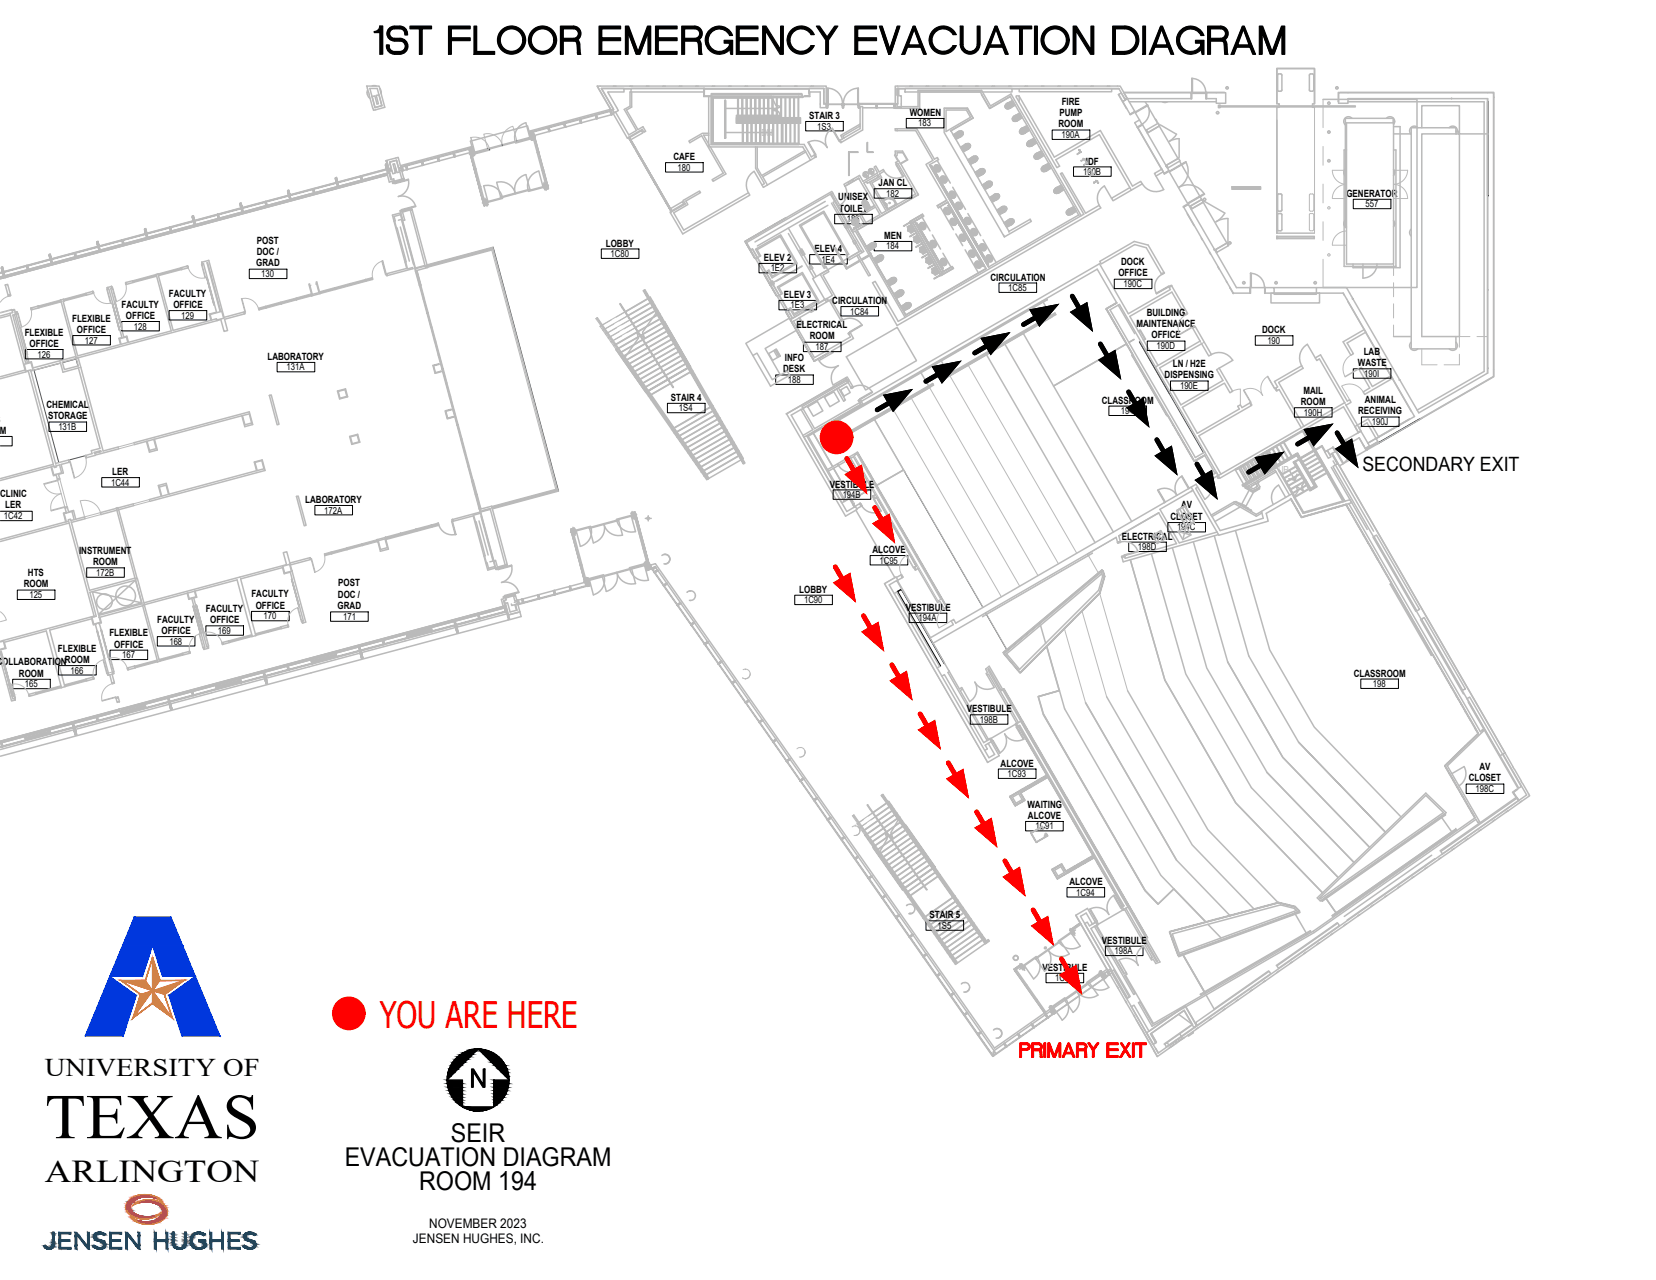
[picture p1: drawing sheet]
<svg xmlns="http://www.w3.org/2000/svg" width="279mm" height="216mm" viewBox="0 0 279 216" stroke-linecap="round" stroke-linejoin="round" font-family="sans-serif">
<defs><g id="words">
<text font-size="11" x="61.4" y="11.3">1ST FLOOR EMERGENCY EVACUATION DIAGRAM</text>
<text font-size="10.8" x="7.6" y="192">TEXAS</text>
<text font-size="6.2" fill="#f00" x="64.1" y="173.4">YOU ARE HERE</text>
<text font-size="5.4" x="7.6" y="199.3">ARLINGTON</text>
<g font-size="4.4">
<text x="58.2" y="196.7">EVACUATION DIAGRAM</text>
<text x="76.1" y="192.6">SEIR</text>
<text x="70.7" y="200.6">ROOM 194</text>
</g>
<text font-size="4.3" x="7.6" y="181.4">UNIVERSITY OF</text>
<text font-size="3.3" x="229.9" y="79.4">SECONDARY EXIT</text>
<g font-size="2.2">
<text x="69.7" y="209.7">JENSEN HUGHES, INC.</text>
<text x="72.4" y="207.1">NOVEMBER 2023</text>
</g>
<g font-size="1.7">
<text x="179.1" y="17.6">FIRE</text>
<text x="136.5" y="20.1">STAIR 3</text>
<text x="153.5" y="19.6">WOMEN</text>
<text x="178.6" y="21.4">ROOM</text>
<text x="178.7" y="19.5">PUMP</text>
<text x="113.6" y="27">CAFE</text>
<text x="183.2" y="27.7">IDF</text>
<text x="141.4" y="33.8">UNISEX</text>
<text x="141.6" y="35.7">TOILET</text>
<text x="148.2" y="31.4">JAN CL</text>
<text x="227.2" y="33.2">GENERATOR</text>
<text x="43.3" y="41.1">POST</text>
<text x="102.2" y="41.6">LOBBY</text>
<text x="149.2" y="40.3">MEN</text>
<text x="43.2" y="44.9">GRAD</text>
<text x="43.3" y="43">DOC /</text>
<text x="128.9" y="44">ELEV 2</text>
<text x="137.4" y="42.5">ELEV 4</text>
<text x="167.1" y="47.3">CIRCULATION</text>
<text x="188.7" y="46.6">OFFICE</text>
<text x="189.1" y="44.7">DOCK</text>
<text x="20.5" y="51.9">FACULTY</text>
<text x="21.3" y="53.8">OFFICE</text>
<text x="28.5" y="50">FACULTY</text>
<text x="29.3" y="51.9">OFFICE</text>
<text x="132.2" y="50.3">ELEV 3</text>
<text x="140.4" y="51.3">CIRCULATION</text>
<text x="193.5" y="53.2">BUILDING</text>
<text x="4.2" y="56.6">FLEXIBLE</text>
<text x="5" y="58.5">OFFICE</text>
<text x="12.2" y="54.3">FLEXIBLE</text>
<text x="13" y="56.1">OFFICE</text>
<text x="134.4" y="55.4">ELECTRICAL</text>
<text x="136.6" y="57.3">ROOM</text>
<text x="191.7" y="55.1">MAINTENANCE</text>
<text x="194.3" y="57">OFFICE</text>
<text x="212.9" y="56.2">DOCK</text>
<text x="230.1" y="59.9">LAB</text>
<text x="45.1" y="60.7">LABORATORY</text>
<text x="132.1" y="62.8">DESK</text>
<text x="132.4" y="60.9">INFO</text>
<text x="196.5" y="63.8">DISPENSING</text>
<text x="197.9" y="61.9">LN / H2E</text>
<text x="229.1" y="61.7">WASTE</text>
<text x="7.9" y="68.8">CHEMICAL</text>
<text x="8.1" y="70.7">STORAGE</text>
<text x="113.2" y="67.6">STAIR 4</text>
<text x="185.9" y="68.1">CLASSROOM</text>
<text x="219.5" y="68.3">ROOM</text>
<text x="219.9" y="66.4">MAIL</text>
<text x="229.2" y="69.9">RECEIVING</text>
<text x="230.3" y="68">ANIMAL</text>
<text x="-.1" y="73.2">M</text>
<text x="0" y="83.9">CLINIC</text>
<text x="18.9" y="80.2">LER</text>
<text x="140" y="82.2">VESTIBULE</text>
<text x=".9" y="85.8">LER</text>
<text x="51.5" y="84.9">LABORATORY</text>
<text x="197.5" y="87.7">CLOSET</text>
<text x="199.3" y="85.8">AV</text>
<text x="13.3" y="93.4">INSTRUMENT</text>
<text x="15.7" y="95.3">ROOM</text>
<text x="147.2" y="93.3">ALCOVE</text>
<text x="189.3" y="91">ELECTRICAL</text>
<text x="4" y="99.1">ROOM</text>
<text x="4.7" y="97.2">HTS</text>
<text x="42.4" y="100.8">FACULTY</text>
<text x="57" y="100.8">DOC /</text>
<text x="57.1" y="98.9">POST</text>
<text x="134.9" y="100">LOBBY</text>
<text x="18.5" y="107.3">FLEXIBLE</text>
<text x="26.5" y="105">FACULTY</text>
<text x="27.2" y="106.9">OFFICE</text>
<text x="34.7" y="103.2">FACULTY</text>
<text x="35.5" y="105.1">OFFICE</text>
<text x="43.1" y="102.7">OFFICE</text>
<text x="57" y="102.7">GRAD</text>
<text x="152.8" y="103">VESTIBULE</text>
<text x="-.6" y="112.2">COLLABORATION</text>
<text x="9.8" y="109.9">FLEXIBLE</text>
<text x="11" y="111.8">ROOM</text>
<text x="19.3" y="109.2">OFFICE</text>
<text x="3.2" y="114.1">ROOM</text>
<text x="228.4" y="114.1">CLASSROOM</text>
<text x="163.1" y="120.1">VESTIBULE</text>
<text x="168.8" y="129.3">ALCOVE</text>
<text x="247.8" y="131.8">CLOSET</text>
<text x="249.6" y="129.9">AV</text>
<text x="173.3" y="136.2">WAITING</text>
<text x="173.4" y="138.1">ALCOVE</text>
<text x="180.4" y="149.3">ALCOVE</text>
<text x="156.8" y="154.9">STAIR 5</text>
<text x="185.9" y="159.2">VESTIBULE</text>
<text x="175.9" y="163.7">VESTIBULE</text>
</g>
<g font-size="1.6" fill="#bababa">
<text x="128.5" y="22.9">DN</text>
<text x="215.6" y="79.8">UP</text>
</g>
<g font-size="1.6">
<text x="137.9" y="21.8">1S3</text>
<text x="154.9" y="21.3">183</text>
<text x="179.1" y="23.3">190A</text>
<text x="114.3" y="28.8">180</text>
<text x="182.7" y="29.5">190B</text>
<text x="149.5" y="33.2">182</text>
<text x="230.4" y="35">557</text>
<text x="142.9" y="37.5">186</text>
<text x="44.1" y="46.8">130</text>
<text x="103" y="43.3">1C80</text>
<text x="130" y="45.8">1E2</text>
<text x="138.6" y="44.3">1E4</text>
<text x="149.5" y="42.1">184</text>
<text x="30.6" y="53.7">129</text>
<text x="133.4" y="52">1E3</text>
<text x="143.4" y="53.1">1C84</text>
<text x="170.1" y="49.1">1C85</text>
<text x="189.5" y="48.5">190C</text>
<text x="14.3" y="58">127</text>
<text x="22.6" y="55.6">128</text>
<text x="137.6" y="59.1">187</text>
<text x="195.1" y="58.9">190D</text>
<text x="213.8" y="58">190</text>
<text x="6.3" y="60.3">126</text>
<text x="48.3" y="62.5">131A</text>
<text x="132.9" y="64.6">188</text>
<text x="199.1" y="65.6">190E</text>
<text x="230.2" y="63.6">190I</text>
<text x="114.6" y="69.4">1S4</text>
<text x="189.1" y="69.8">194</text>
<text x="220" y="70.1">190H</text>
<text x="231.4" y="71.7">190J</text>
<text x="9.8" y="72.5">131B</text>
<text x="18.7" y="81.9">1C44</text>
<text x="142.2" y="84">194B</text>
<text x=".7" y="87.6">1C42</text>
<text x="54.7" y="86.6">172A</text>
<text x="198.6" y="89.5">194C</text>
<text x="148.4" y="95.1">1C95</text>
<text x="192" y="92.8">198D</text>
<text x="5" y="100.9">125</text>
<text x="16.2" y="97.1">172B</text>
<text x="135.7" y="101.7">1C90</text>
<text x="36.8" y="106.9">169</text>
<text x="44.5" y="104.5">170</text>
<text x="57.9" y="104.6">171</text>
<text x="155" y="104.8">194A</text>
<text x="11.9" y="113.6">166</text>
<text x="20.6" y="111">167</text>
<text x="28.6" y="108.7">168</text>
<text x="4.2" y="115.9">165</text>
<text x="231.6" y="115.9">198</text>
<text x="165.3" y="121.9">198B</text>
<text x="170" y="131.1">1C93</text>
<text x="248.9" y="133.6">198C</text>
<text x="174.7" y="139.9">1C91</text>
<text x="181.6" y="151.1">1C94</text>
<text x="158.2" y="156.7">1S5</text>
<text x="188.1" y="161">198A</text>
<text x="178.1" y="165.5">1C92</text>
</g>
</g></defs>
<!-- layer: A-WALL -->
<g fill="none" stroke="#bababa" stroke-width=".25">
<path d="M100.5 19.5h.1M100.5 19.4v.1M100.5 19.4l.1 .6h.1M100.5 19.3v.1M100.5 19.4l.1 .6h.2M100.5 19.4h.1M100.5 19.4l.1 .1M100.5 19.3l2.5-.7v.2l-2.4 .6zM100.6 19.3l.2 .7M100.6 19.5l.1 .5M100.6 19.3v.1M100.6 19.4h.1"/>
<path d="M100.6 19.5l.2 .5h-.1M100.8 14.5h38.6v3h-.4v-2.6h-37.5l2 3.6-.4 .1zM100.8 14.5l2.2 3.9M101.5 14.9h3.8v.6h-2.8l1.8 3.1-.7 .5-.3-.6 .2-.1zM103 18.8h.1l.2 .5h-.2zM103 18.7l.1 .7 .2-.1-.2-.6M103 18.7v.1M103 18.7h.1M103 18.7l.1 .1M103.1 18.8h.1M103.1 18.7v.1M103.1 18.7l.2 .6h-.1"/>
<path d="M103.1 18.8h-.1l.2 .5M103.1 19.4l-2.3 .6M103.1 18.6h-.1M103.2 19.1l.6-.2 2.3 3.9 1.3-.8-2.1-3.5 1-.6v-2.4h.3v2.6l-.9 .5 1.9 3.3 .9-.5 .4 .7-.3 .2-.2-.5-2.6 1.5M103.4 18.7l-.3 .1M106.5 14.9h12.3v.6h-12.3zM118.8 14.9h-.1v1.4h.9M118.9 15h17.6v.8M119.6 16.3v8.5h7.9M120 16.3v8.1h15.7l1.2 2.1 .5-.3M120 15.8h15.3M120.3 16.5h14.4v7.7h-14.4z"/>
<path d="M122.3 16.9h.1v6.4v-6.4h-.1v6.4h.1h-.1zM122.4 18.3h8.7M124.5 16.4h.1M124.5 16.5v3M124.5 19.6v.1M124.6 16.4v4.1h10.1v-.2h-10M125.2 16.4v3.8M125.3 16.4v3.8M125.9 16.4v3.8M126 16.4v3.8M126.6 16.4v3.8M126.7 16.4v3.8"/>
<path d="M127.4 16.4v3.8M127.5 16.4v3.8M128.1 16.4v3.8M128.2 16.4v3.8M128.8 16.4v3.8M128.9 16.4v3.8M129.6 16.4v3.8M129.7 16.4v3.8M130.2 16.3l.7 1.4 .9 .3-1.3 .6 .9 .2 .7 1.5h-7.4M130.2 16.3h-10.2v-.3h15.3v.3h-4.7M130.2 16.4l.1 .1M130.2 16.4h-10v7.8"/>
<path d="M130.3 16.4h-10.1v7.8h8.7M130.3 16.5v3.7v-.4M130.3 19.5v-3h-10v7.6h8.6M130.3 19.6h.1M130.4 16.5v3.7v-.4M130.4 16.7v2.8M130.4 19.6h.1M130.6 16.3h-10.5v8.1M131 16.5v3.7M131.1 16.5v3.7M131.7 19.5h-7.5v1.3h7.8M131.7 19.6h-7.3v1.1h10.6v-.8h.1v.9h-3"/>
<path d="M131.7 19.6h-7.3v1h10.5v-.7h-10.7v.9h10.5v-.1h-10.3v-.7h10.3M131.7 16.5v3.7M131.8 19.8h-7.2v.7h10.1M131.8 16.5v3.7v-.4M131.8 19.9l.1 .1M132.5 16.5v3.4M132.5 20h.1M132.6 16.5v3.4M132.6 20h.1M133.2 16.5v3.4M133.2 20h.1M133.3 16.5v3.4"/>
<path d="M133.3 20h.1M133.9 16.5v3.4M133.9 20h.1M134 16.5v3.4M134 20h.1M134.7 16.5v3.4M134.7 20h.1M134.7 15.8v.2M134.7 16.3v.1h-14.5v7.9h14.5M135.7 16.2l.1 .1M135.8 16.2h.7v-.7h.1v.8h-.8zM136.5 14.9h2.5v2.6h.4v.7h-1v-2.7h-1.9z"/>
<path d="M136.5 15h-17.7v1.2h1.3v.1h-.5M139.4 17.6h.1M139.5 17.6h.1M139.5 17.6l.1 .6M139.5 17.6h.1v.6h-.1zM139.5 17.5h.1M139.5 17.5v.1M139.6 17.5h-.1M139.6 17.4l-.1 .2M139.6 17.5h.1v.3l-.1-.3v.1M139.6 17.5v.3M139.6 17.6v.2"/>
<path d="M139.6 17.5v.7h-.1v-.6M139.6 17.5v.1M139.6 17.6h.1M139.6 14.9a2.51 2.51 0 0 1 2.5 2.5M139.6 17.5l.1 .3zM139.6 14.9h.1v2.5h-.1zM139.6 17.6v.6M139.7 17.7h.1M139.7 17.6h2.4M142 17.7h.1M142.1 17.5v.3zM142.2 17.6h.1"/>
<path d="M142.2 17.6v.6M142.2 17.6h.1v.6h-.1zM142.2 17.5v.1M142.2 17.5h.1M142.2 17.4v.1M142.2 17.5h-.1v.3l.1-.3M142.2 17.6v-.1h-.1l.1 .3M142.2 17.6v.2M142.3 17.5h-.1M142.3 17.5h.1v.3v-.3h-.1v.1M142.3 17.5v.3M142.3 17.6v.2"/>
<path d="M142.3 17.5v.7h-.1v-.6M142.3 17.5v.1M142.3 17.6h.1M142.3 17.6l-.1 .6M142.3 17.5v.3zM142.4 17.7h.1M142.4 17.6h2.4M144.7 14.9h.1v2.5h-.1zM144.7 17.7h.1M144.8 17.5v.3zM144.8 14.9a2.51 2.51 0 0 0-2.5 2.5M144.8 17.6h.2"/>
<path d="M144.8 17.6l.1 .6M144.8 17.5v.1M144.8 17.6h.2v.6h-.2zM144.9 17.5h.1M144.9 17.4v.1M144.9 17.5h-.1v.3l.1-.3M144.9 17.6l-.1-.1v.3M144.9 17.6l-.1 .2M144.9 17.5v.1M144.9 17.5l.1 .7h-.2l.1-.6M144.9 17.5h3v.1h-3zM145 17.6h.1"/>
<path d="M145 17.6l-.1 .6M145 18.2h.1M145.5 18.2h2.3M147.8 17.6h.1M147.8 17.6l.1 .6M147.9 17.5l.1 .1v.6h-.2zM147.9 17.6h-.1l.1 .6M147.9 17.6v.6M147.9 17.5h3v.1h-3zM147.9 17.5v.1M148 17.6h.1M148 17.6l-.1 .6"/>
<path d="M148 17.6h-.1M148 18.2h2.8M150.8 17.6h.2v.6h-.2zM150.9 17.6l-.1 .6h.1M150.9 17.6v.6M150.9 17.5v.1M151 17.6h.1M151 17.6h-.1M151 17.6l-.1 .6M151.3 14.9h.3v1.2h-.3zM151.4 16.2h.7v2h-1.1v-.7h.4v-2.6h37.4l1 1.7h.4M152.7 14.9h18.1v.6h-18.1z"/>
<path d="M159.3 18.3h3.9l.9 1.6-3.7 2.2M159.6 18.6h3.4l.7 1.2-4.1 2.4zM165.7 16l1.3 2.3M169.6 17.8v.1M169.6 17.7a.47 .47 0 0 0 .2 .6 .47 .47 0 0 0 .6-.1M169.7 17.9l.1 .3M169.8 17.5l-.2 .2M169.8 17.5l-.2 .6M169.8 17.8h.1M169.8 18.2h.1M170 17.4l-.2 .1M170 17.4l-.3 .9"/>
<path d="M170 18.2l-.1 .1M170 18.2h.1M170.1 18.2h-.1M170.2 17.3l-.3 1M170.3 17.4l-.5 .1M170.3 17.3h.2l.3 .5-.4 .4M170.3 17.2l-.3 1.2M170.4 18.2h.1M170.4 16.3l1.3 2.1M170.5 16.2l-3.5 2.1-1.6-2.8h-10.2v2.8h-4.2v-.7h.4v.4h3.5v-2.8h10.7l1.5 2.7 3.5-2 11.8 20.5M170.5 17.8l-.4 .4M170.5 16.3l-3.5 2"/>
<path d="M170.5 17.8a.37 .37 0 0 0-.3-.2 .37 .37 0 0 0-.4 .2l-.1 .1M170.5 17.1l-.3 1.3M170.7 17l-.4 1.3M170.8 19.9l.2 .1M170.8 17l-.8 .4M170.9 17l-.4 1.2M170.9 20v.2l.3 .2M171 17.2l-.3 .9M171 19.7a.5 .5 0 0 0 0 .7 .5 .5 0 0 0 .8-.2M171 19.7l-.1 .6M171 19.9v.1M171.1 17.4l-.2 .5"/>
<path d="M171.1 19.8l-.1 .1M171.2 17.5l-.1 .3M171.2 19.5l-.2 .2M171.2 19.5l-.2 .9M171.3 17.7l-.9 .5M171.4 19.4l-.3 1M171.5 19.5l-.4 .1M171.5 19.5h.3l.2 .4-.2 .3M171.6 19.3l-.3 1.2M171.6 19.7h-.3l-.2 .1M171.6 19.7l.1 .2M171.7 18.4l1.2 2.1"/>
<path d="M171.7 19.9l-.3 .4M171.7 19.2l-.3 1.3M171.9 19.2l-.3 1.2M172 15h15.6v.5h-15.6zM172 16.2h-.5v.2l6.8 11.9 .5-.3-.7-1.1 7.4-4.2 5.4 9.4M172 16.2l5.9 10.3 7.8-4.5 5.4 9.4 1.4-.8 .2 .4M172 16.2v1M172.1 19.1l-.9 .4M172.1 19.1l-.3 1.2M172.2 19.3l-.2 .9M172.3 19.5l-.2 .6M172.4 19.7l-.1 .3"/>
<path d="M172.5 19.8l-.8 .6M188.7 15.9l.5-.2 .7 1.2-.5 .2zM188.7 15.9l1.4 2.4M189.2 15.7h.1M189.4 17.1l.8-.4 1.3 2.1-.8 .5zM189.6 15.6h11.4M189.6 15.6h11.4v1h-10.8zM190.2 16.6v.1M190.2 16.6l-1.2-2.1h-38v3h.4M190.5 17.2h14.7M190.6 19.3l.9-.5v.1l-.8 .5zM191.4 18.8l.9 1.4"/>
<path d="M191.6 18.9l2-1.2 .1 .1-2.1 1.2zM193.2 17.2l2.1 3.6M193.6 17.7a2.36 2.36 0 0 1-.9 3.2M196.1 17.2l.3 .1 .6-.1M201 15.6h.1v1.1h-.1zM201 15.6h2.6M201 15.6h2.4v.1h-2.4zM201.1 13.2a2.36 2.36 0 0 1 2.3 2.4M201.1 13.2h.1v2.4h-.1zM203.5 15.6h.1v1.1h-.1zM203.6 15.6h3.2v1.8h-1.6v-.8h-1.6zM205.6 17.8h.2v.4h-.2z"/>
<path d="M205.9 17.9h22.8v.1h-22.8zM206.6 15.6h-3M215.4 17.5v-5.9h6.4v5.9M215.6 12.7v2.5M215.8 17.9v-.4h-.4v-5.9h6.4v5.9h-.4v.4M215.8 18l-.4 .1v21.2v-19M216.3 12.7v2.5l-.2 .2h-.3l-.3-.2M220.9 12.7v2.5l.2 .2h.3l.2-.2 .1-2.5M221.4 18l.4 .1M223.2 16.8h15.9v31.7h-15.9M225.8 17.2h.1M225.8 15.6v1.6"/>
<path d="M226 15.6h26v47.9l-12.1 7M227 20h8.1v.7M227.4 17.2h23v45.5l-11.3 6.5M228.1 19.9a.79 .79 0 0 0-1.2 0 .79 .79 0 0 0 .1 1.2M233.9 19.9a.79 .79 0 0 1 1.1 0 .79 .79 0 0 1 .1 1.1M244.9 16.6h.1M251 16.6v46.3M251 17.2h.1l-.1-.6h-6.1h-17.5v.8h-1.6v-1.8h26.2v47.9l-12.4 7.2M252 16.4v.1M106.1 23.3l1.1 1.9-1-1.8M106.1 23.3l.2-.2-.4 .2h.2M106.1 23.2h.1"/>
<path d="M106.2 23.2l2-1.2 .3 .4-2.1 1.2zM106.2 23.4l1.1 1.9M106.2 23.2l1.2 2.1M106.2 23.2l-.1 .1M106.2 23.2l7.1 12.4M106.3 23.4l1 1.7-1-1.7M106.3 23.4h-.1M107.3 25.3l1.2 2.1 .1-.1M107.3 25.1l-.1 .1M107.3 25.3h.1M107.4 25.3l1.1 1.9M107.4 25.3h-.1"/>
<path d="M107.5 25.4l1 1.8-1-1.8M107.5 25.4l-.1 .1M108.5 27.2l.1 .1M108.5 27.2h-.1M108.5 27.4h.1M108.6 27.3l-.1 .1 .1 .2 1 1.7-1-1.7M108.6 27.6l1 1.8h.1M108.6 27.3l1.1 2.1M108.7 27.5l1 1.7-1-1.7M108.7 27.5l-.1 .1M109.7 29.2l-.1 .1M109.7 29.4h.1"/>
<path d="M109.7 29.4v.1l1.1 2M109.7 29.4l1.1 1.9M109.9 29.5l-.2 .1M110.8 31.3l-.9-1.8 .9 1.8M110.8 31.5h.2l1.1 2-.1 .1M110.8 31.3l.1 .2h-.1M110.8 31.3h-.1M110.8 31.5l.1 .2M110.9 31.5h.1M110.9 31.7l1.1 1.9M111 31.6l-.1 .1M111.9 33.4l-1-1.7 1 1.7"/>
<path d="M112 33.6l1.2 2M112 33.6l.1-.1 1.1 1.9M112 33.4l-1-1.8 1 1.8M112 33.4h-.1M112.1 33.5h.1M112.2 33.7h-.1M113.1 35.9l2.5-1.5-.3-.6 2.7-1.6 .2 .3-2.5 1.4 .4 .6-2.4 1.4 1.7 2.9 10.9-6.3 .2 .4-11.3 6.6zM113.1 35.2l2-1.2 .3 .4-2.1 1.2zM113.2 35.6h-.1l.1 .2 .3-.2h-.3M113.2 35.4l-1-1.7 1 1.7M113.2 35.4l.1 .2h-.1M113.2 35.4l-.1 .1"/>
<path d="M113.3 35.6h.1M119.6 22.5h-1.1l-2.3 1.3 .2 .3 2-1.2 3.6 6.3-1.9 1.1 .2 .3 2.2-1.3-3.8-6.5h.9M120.2 24.2h4.6M122.4 22.4h8M124.6 20.2h7.4M124.7 20.3h10M124.7 20.2h7.3M124.8 24.2h9.9v.2h-4.1M124.8 24.2h9.9v.2h-9.9M125.3 20.5v3.7M125.4 20.5v3.7M126 20.5v3.7"/>
<path d="M126.1 20.5v3.7M126.7 20.5v3.7M126.9 20.5v3.7M127.2 28.9l1.4 2.3M127.2 28.9a2.64 2.64 0 0 0-.9 3.6M127.5 24.8h7.9l.4 .6M127.5 24.8v3.6l1.5 2.6-.4 .2 .2 .4 .7-.4M127.5 20.5v3.7M127.6 20.5v3.7M127.8 24.8v3.5l.7 1.3 7.3-4.2M128.2 20.5v3.7M128.3 20.5v3.7"/>
<path d="M128.9 20.5v3.7M129 20.5v3.7M129.2 38.7l1.4-.8zM129.7 20.5v3.7M129.8 20.5v3.7M130.4 20.5v3.7M130.5 20.5v3.7M130.6 37.9l1.3-.8zM131.1 20.5v3.7M131.2 20.5v3.7M131.8 20.5v3.7M131.9 37.1l.8-.4z"/>
<path d="M131.9 20.5v3.7M131.9 20l.1 .2M132 20.8h.1v3.4h-.1zM132.6 20.5v3.7M132.7 20.5v3.7M133 39.4l4.3 7.5M133 38.5l4.7 8.1M133.3 20.3h.1M133.3 20.5v3.7M133.4 20.5v3.7M133.4 20.3h.1M133.6 20.3h.1"/>
<path d="M133.8 20.3h.1M134 20.5v3.7M134.1 20.5v3.7M134.7 24.4h.1M134.7 20.3h.1M134.7 20.6v.1M134.7 20.8v3.4M134.7 20h-10.3v.6h10.3v-.1h-10.1v-.3h10.1M135.8 25.4l.9 1.6M136 25.6l-7.3 4.2 .8 1.4M136.3 24h.1l1.2 2-.1 .1zM136.7 27l-7.2 4.2"/>
<path d="M137.4 26.2l.2 .3-.9 .5M137.4 26.2l.1-.1h.1l.1 .4h-.1M139.2 34l-11.8 6.8M139.7 34.6l-11.9 6.9M140.3 32.7l3.5 6.1 .3-.1M140.3 34.3l4.7 8.1-2.8 1.6M140.4 21.7l1.2 2-.1 .1zM140.4 21.6a2.38 2.38 0 0 0-.8 3.3 2.4 2.4 0 0 0-3.3-.9M140.5 32.6l-.3 .1M140.5 32.6l-.2-.3-14.6 8.4 .9 1.5 .1-.1-.7-1.2 14.1-8.2 .7 1.3 .1-.1M140.5 32.6l-.3 .2 3.5 6.1M141.8 23.6l-.2 .2 .3 .3 .1-.1"/>
<path d="M142.4 37.9l.3-.2 .3 .5-.4 .2zM142.4 23.3l2.7-1.6v-3.7h.4v3.9l-3.5 2.1-.2-.4 .4-.2M142.4 23.3l-.2 .1M142.5 38.2l.4-.2 .2 .3-.4 .2zM142.5 31.4a2.38 2.38 0 0 1-.8 3.2l-1.2-2M143.2 25.6l1.6 .1zM143.2 25.7h.1v3.9h-.1zM143.7 38.9l-2.9-4.9-.3 .1 4.7 8.2M143.7 38.9l.2 .3M143.8 37.2a.57 .57 0 0 1 .9-.2 .57 .57 0 0 1-.1 .9 .54 .54 0 0 1-.7 0 .54 .54 0 0 1-.1-.7zM143.9 39.2l.4-.2 8.4 14.6M143.9 39.2l1.8 3.2-.9 .5"/>
<path d="M144 37l-.2 .8M144 38.5l1.3-.8 .1 .2-1.3 .8-.1-.2 1.3-.8 .1 .2-1.3 .8zM144.1 30.5l-.2-.2-.8 .5 .1 .2M144.2 36.9l-.3 1M144.3 36.9l-.3 1.1M144.5 36.9l-.3 1.1M144.5 37.7l.1 .2M144.5 37.7l.1 .3M144.5 38.8h.1M144.5 38.8l8.3 14.3M144.6 36.9l-.3 1.1M144.7 37.8l.1 .1-.3 .2-.1-.1"/>
<path d="M144.8 37l-.3 1M144.9 30.1l-2.3 1.3M144.9 37.1l-.2 .8M145 36.3l-2 1.2M145.1 20.9l-3.3 1.9 .4 .6M145.1 21.3l-2.9 1.6 .2 .4M145.4 36.3l2.3-1.4 .8 1.3-2.4 1.3zM145.5 34.1h.1M145.5 34.1l.2 .1M145.6 34.7l.4 .2M145.6 34.6l.5 .9M145.6 34v.1"/>
<path d="M145.6 33.9l-.1 .5M145.7 34.2h.1M145.7 34.4v.1M145.7 34.2v.2M145.7 34.5l.1 .1M145.8 30.9l2.3-1.4 .3 .3-1.7 1 2.8 4.8-.8 .4zM145.8 33.8l-.2 .8M145.8 34.6l.2 .1M145.9 37.7l-2.2 1.2M145.9 33.8a.51 .51 0 0 0-.4 .3 .51 .51 0 0 0 .1 .5M145.9 33.8h.2M145.9 29.2l-.1 .2v.2l.3 .1 .2-.2"/>
<path d="M146 33.9l-.4 .1M146 34h.1M146 29.1l.1 .1M146 29.1h.1M146.1 29.2h.1M146.1 33.8a.64 .64 0 0 1 .4 .7M146.1 29.1h-.1M146.1 33.8l-.3 1.2M146.1 29.1v.1M146.1 29.9l.2 .3M146.2 33.9l-.3 1.2M146.2 34.2l-.2-.4-.3 1"/>
<path d="M146.2 34.2a.29 .29 0 0 1 .1 .4 .29 .29 0 0 1-.4 .1M146.3 24l.1 1.6zM146.3 34.1l-.3 1.2M146.4 25.6l.9 .1zM146.4 34.2l.5 .8-.8 .5 .4-1.3M146.4 29.7l.2 .3M146.5 34.6v.1l-.4 .3-.1-.1M146.5 34.5v.2M146.6 34.4l-.3 1M146.7 34.6l-.2 .7M146.8 34.8l-.1 .4M146.9 28.6l-.2 .2 .1 .3h.2l.2-.1"/>
<path d="M146.9 28.6l.1 .1M146.9 28.6l.1-.1v.2M147 28.7h.1M147 29.4l.2 .2M147.4 29.2l.1 .3M147.6 34.7l-2.7-4.7-2.3 1.4-.2-.3 2.6-1.5 .6 1 2.5-1.4-.6-1 .3-.2 .5 1 .7-.4 .2 .3-.8 .4 .3 .6-1.6 1 2.7 4.5M147.6 34.6l-2.7 1.6 .9 1.5-.4 .2M147.6 34.7l-2.6 1.5 .1 .2M148 29.6l.2 .3-1.9 1-.1-.3M148 36.9l-3.4 1.9 2.4 4.1M148.9 33.8h.1M149 33.8h-.1l.9 1.5 1.5-.8"/>
<path d="M149 33.8l.4 .5M149.2 28.8a2.38 2.38 0 0 0 3.2 .9M149.2 33.8l-.1 .2M149.2 33.8l.6-.3 .8 .2 .5 .6-.1 .2M149.2 34.4l.2-.1 .2 .4-.2 .1M149.3 34.2l-.1 .1M149.3 34.3l.2 .4M149.4 34.3l.2 .1M149.6 33.4l-.8 .4M149.6 34.5h-.1l.1 .1M149.6 34.7l-.1 .2M149.8 35.4l4.7-2.7-3-5.1-.2 .1-.2-.3 .4-.2-.6-1 .1-.1v-.6h1.3l.8 1.5-1.1 .6 3 5.3-6.9 3.9"/>
<path d="M150 33.3l-.5 .1M150 33.4l.6 .1M150.6 33.5l.2 .1 .6 .9M151.2 27.7h.1l1.1 2.1h-.1zM151.3 34.5l-.1-.1-1.3 .8-.2-.1-.1-.3M151.4 22h3.1l2.9 5.1-1.2 .6 3.5 6.1-1.6 .9 .2 .4 1.6-1M151.4 25.8h.9l.7 1.1-1.1 .7-.7-1.2 .2-.2zM151.4 22h-.4v-.3h3.7l2.9 5.1 .6-.2 .1 .3-1.4 .9 .2 .3M151.4 22h.1M152.4 38.1l1.1-.6zM153.2 38.3h-.1l.7-.4 .6 1-.7 .4M153.2 38.3l-.1 .6 .6 .3v.1"/>
<path d="M153.3 38.1l-.1 .6M153.4 38.2l.5 .9M153.4 38.2h-.1v.7l.5 .2h.1M153.5 39.9l1-.6zM153.5 38l-.3 1M153.7 37.9l-.3 1.1M153.7 37.7l5.1 8.7 .2-.1M153.7 37.7l-.2-.3 2.1-1.2-2.1 1.2 5.3 9 2-1.2M153.7 37.7l2.1-1.3-1.5 1 .2 .3M153.8 37.3l5 8.7M153.8 38l-.3 1.1M153.9 38.2l-.3 1"/>
<path d="M154 37.5l4.9 8.5M154 38.3l-.2 .9M154.1 38.5l-.1 .6M154.2 38.7v.3M154.3 37.3l4.9 8.5M154.3 39.9l-.1 .5M154.3 38.9h.1M154.4 39.9l.6 .9M154.5 40h-.2v.6l.5 .3 .2-.1M154.5 39.8l-.2 .9M154.5 37.7l.2-.1 2.2 3.9-.1 .1-2.3-3.9 .2-.1 2.2 3.9-.1 .1zM154.7 39.7l-.3 1.1"/>
<path d="M154.7 32.6l.2 .2-10.4 6M154.8 39.8l-.3 1.1M154.9 39.9l-.2 1.1M155 38.2l.1 .1M155.1 38.2a.58 .58 0 0 1 .7-.7 .58 .58 0 0 1 .4 .9 .52 .52 0 0 1-.5 .3 .52 .52 0 0 1-.5-.3M155.1 38.4l.3-.1-.2 .2M155.1 38.4h.1M155.2 38.2v.2M155.2 38.4h.1M155.3 38.5v.1M155.4 37.6l-.2 .7M155.5 37.5l-.2 1"/>
<path d="M155.6 36.6l1.3 2.3M155.7 37.5l-.3 1.1M155.8 36.4l-.2-.3-2.1 1.3 5.2 9.1 2.2-1.2-.2-.4-1.5 .9-.2-.4M155.8 37.6l-.3 1.1M156 37.6l-.3 1.1M156.1 37.8l-.3 .9M156.2 37.9l-.2 .8M156.8 27.8l10 17.3M157.1 28.1l.1-.1 2.2 3.9h-.1l-2.2-3.8 .1-.1 2.2 3.9h-.1zM157.3 39.6l1.4 2.4M157.5 28.5h.1a.58 .58 0 0 1 .6-.7 .58 .58 0 0 1 .5 .9 .52 .52 0 0 1-.9 .1l-.1 .1M157.6 28.4l1.1 .3"/>
<path d="M157.6 28.3l1.1 .3M157.6 28.5v.2M157.6 28.7h.1M157.6 28.7l.3-.2-.2 .2M157.6 28.1l1.1 .3M157.6 28.6l1 .3M157.7 28l1 .3M157.7 28.7l.1 .1M157.8 28.8l.7 .2M157.8 27.9l.8 .2M158.1 27.1l2.2 3.8M158.3 35l1.6-.9 6.5 11.2"/>
<path d="M158.6 30.4h.1a.58 .58 0 0 1 .6-.7 .58 .58 0 0 1 .4 .9 .5 .5 0 0 1-.4 .3 .5 .5 0 0 1-.5-.3M158.6 34.9l2.3 3.9M158.7 30.3l1.1 .3M158.7 30.1l1.1 .3M158.7 30.4l.1 .1M158.7 30.5h.1M158.7 30l1.1 .3M158.7 30.5l1 .2M158.7 30.6h.1M158.8 29.9l.9 .2M158.8 30.8h.7M158.9 29.7l.8 .2"/>
<path d="M158.9 30.5l-.2 .1M158.9 30.5h-.2M159.2 35.6l1.1 .3M159.2 35.4l1.2 .3M159.3 31.9h.1l2.6 4.4-.2 .1-2.5-4.5h.1l2.6 4.4-.2 .1zM159.3 35.3l1.1 .3M159.3 35.8l1 .2M159.4 35.2l.9 .2M159.4 35.9l.7 .2M159.5 35.1l.7 .1M159.7 33.8l-1.5 .9M159.9 34.1l.2 .5"/>
<path d="M160 34.7l.1-.1 1.9 3.2-.2 .1-1.8-3.2 .1-.1 1.9 3.2-.2 .1zM160.1 32.9h.1M160.1 32.9l1.1 .2M160.1 32.7l1.2 .3M160.2 32.9a.58 .58 0 0 1 .6-.6 .58 .58 0 0 1 .4 .8 .52 .52 0 0 1-.9 .2M160.2 32.6l1.1 .3M160.2 33v.1M160.2 33.1h.1M160.2 33.1l.2-.1-.2 .2M160.2 35.2l.1 .1M160.2 35.1v.1a.58 .58 0 0 0-1 .2 .58 .58 0 0 0 .6 .8 .52 .52 0 0 0 .5-.7h.1M160.2 33l.9 .3"/>
<path d="M160.3 32.4l.9 .3M160.3 33.1v.2M160.3 35.3l.1 .2M160.3 35.3l-.2 .1M160.3 37.4l1.1 .3M160.3 37.3l1.1 .3M160.3 35.3h.1M160.3 33.2l.7 .2M160.3 35.3l-.2 .2M160.3 33.2v.1M160.3 37.1l1.1 .3M160.3 37.6l1 .2"/>
<path d="M160.4 32.3l.7 .2M160.4 37l1 .3M160.4 22.1l1.2 2.1M160.4 37.8l.8 .2M160.6 36.9l.7 .2M160.7 31.6l2.2 3.7M160.8 22.8l1.2 .3M161 22.6l1.2 .4M161 23l.8 .2M161.1 23.1l.5 .2M161.1 22.5l1.2 .4M161.2 34.8v.2"/>
<path d="M161.2 23.3l.3 .1M161.2 37a.58 .58 0 0 0-.9 .2 .58 .58 0 0 0 .5 .8 .52 .52 0 0 0 .6-.7M161.2 34.7l1.1 .3M161.2 34.6l1.1 .3M161.2 37l.1 .1M161.3 34.8a.58 .58 0 0 1 .6-.7 .58 .58 0 0 1 .4 .9 .52 .52 0 0 1-.9 .1M161.3 36.9l-.1 .1M161.3 35l.2-.1-.2 .1M161.3 34.4l1 .3M161.3 39.5l1.1 1.9M161.3 34.9l.9 .3M161.3 35h.1"/>
<path d="M161.3 22.4l1.2 .3M161.3 37.2l.2 .1M161.3 34.3l1 .3M161.4 35v.2M161.4 37.1l-.3 .1M161.4 35.1l.7 .2M161.5 22.3l1 .3M161.5 34.2l.7 .2M161.7 24.2l1.2 2.1M161.7 22.2l-.9 .5M161.8 22.2l-.5 .5 .3 .4h.2M161.8 37.9l.2-.1 2.2 3.8-.2 .1-2.2-3.8 .2-.1 2.2 3.8-.2 .1z"/>
<path d="M161.8 36.4l.2-.1 2.6 4.5-.2 .1-2.6-4.5 .2-.1 2.6 4.5-.2 .1zM161.9 40l1.1 .3M161.9 39.8l1.1 .3M162 39.7l.9 .2M162.1 24.9l1.2 .3M162.1 22.3l-.4 .1-.1 .2M162.1 22.1a.43 .43 0 0 1 .4 .6M162.1 22.1h-.2M162.1 22.3h.1M162.1 39.6l.7 .2M162.1 23l-.8 .5M162.2 23l-.4 .1"/>
<path d="M162.2 23h-.1M162.2 22.2l.2 .1v.3M162.2 24.8l1.2 .3M162.2 25.1l.9 .2M162.2 22.1l-.1 .2M162.3 25.3l.6 .1M162.3 24.7l1.3 .3M162.4 25.4l.3 .1M162.5 22.7l-.4 .3M162.5 22.3l-.7-.2-.2 .1 .9 .3M162.5 22.6l-.4 .3a.32 .32 0 0 1-.5-.3M162.5 24.6l1.2 .2"/>
<path d="M162.6 24.7l-.1 .1 .3 .5 .6-.2M162.6 24.6v.1M162.6 37.4h.1a.58 .58 0 0 1 .7-.7 .58 .58 0 0 1 .4 .8 .52 .52 0 0 1-.9 .2v.1M162.7 37.3l1.1 .3M162.7 37.1l1.1 .3M162.7 24.4l1 .3M162.7 37.4v.1M162.7 37.5v.1M162.8 37.5l.2-.1-.2 .2M162.8 37l1 .3M162.8 39.7a.58 .58 0 0 0-1 .2 .58 .58 0 0 0 .6 .8 .52 .52 0 0 0 .5-.7M162.8 37.5l.9 .2"/>
<path d="M162.8 37.6h.1M162.8 39.7l.1 .1M162.8 24.8a.35 .35 0 0 0 .3 .2 .35 .35 0 0 0 .3-.1M162.8 39.6v.1M162.8 36.9l1 .2M162.8 37.6l.1 .1M162.9 24.3l.8 .3M162.9 24.3a.55 .55 0 0 1 .8 .1M162.9 37.6l.7 .2M162.9 24.3l-.8 .5M162.9 39.8h.1M162.9 26.3l1.2 2.1"/>
<path d="M162.9 39.8l-.2 .2M162.9 39.8l.1 .2M162.9 39.8v.1M162.9 36.7l.8 .2M162.9 39.9l-.2 .1M162.9 40h.1M163 24.3l-.3 .3M163.1 24.2l.6 .2M163.2 24.4l-.4 .4M163.3 36l2.2 3.8M163.3 27l1.2 .3M163.3 24.4h-.1"/>
<path d="M163.4 25.1l-.9 .5M163.4 25.1h.1M163.4 24.3l.2 .3M163.4 24.2v.1M163.4 26.9l1.3 .3M163.4 27.2l.9 .2M163.4 24.3l-.1 .1M163.5 27.4l.6 .1M163.5 24.7l-.1 .2M163.6 26.8l1.2 .3M163.6 24.6v.1M163.6 27.6h.3"/>
<path d="M163.7 24.8l-.4 .3M163.7 24.7h.1M163.7 24.7h-.2M163.7 24.4v.2M163.7 39.3h.1M163.7 24.6v.2M163.7 26.7l1.2 .3M163.8 39.2l1.1 .3M163.8 39l1.1 .3M163.8 39.4a.57 .57 0 0 1 .3-.7 .57 .57 0 0 1 .7 .2 .54 .54 0 0 1-.1 .8 .54 .54 0 0 1-.8-.2M163.8 39.4h.1M163.8 26.9h-.1l.3 .5 .1-.1"/>
<path d="M163.8 38.9l1.1 .3M163.8 26.7v.1M163.9 39.3l.9 .3M163.9 20.1l-3.5 2M163.9 38.7l1 .3M163.9 20.1l.3-.2-1-1.7h-3.9v4.2l10.2 17.6 4.5-2.7-.2-.3h-.1M163.9 26.6l1.1 .2M164 39.5l.7 .2M164 39.6h-.1M164 39.3l-.1 .2M164 38.6l.8 .2M164 39.3l-.2 .1"/>
<path d="M164.1 26.5l.9 .2M164.1 28.4l1.2 2.1M164.2 26.6a.31 .31 0 0 0 0 .5 .31 .31 0 0 0 .5-.1M164.2 26.4l-.3 .3M164.3 26.4l.6 .1M164.3 26.4a.48 .48 0 0 1 .7 .2 .48 .48 0 0 1-.4 .7M164.3 26.4l-1 .6M164.4 27.3h-.3M164.5 29.1l1.2 .3M164.6 27.2l-.2 .1M164.6 27.3l-.9 .4M164.6 27.2v.1"/>
<path d="M164.6 29.3l.9 .2M164.6 26.4l.1 .1M164.6 26.3v.1M164.6 29l1.3 .3M164.7 26.4l-.5 .2M164.7 26.5l.1 .2M164.7 29.5l.6 .2M164.7 26.8l-.1 .2M164.8 28.9l1.2 .3M164.8 29.7l.3 .1M164.8 26.7v.1M164.9 26.8v.1"/>
<path d="M164.9 26.8l-.1 .1M165 28.8l1.1 .3M165.1 28.7l1 .3-.2 .1M165.2 29l.2 .2h.2M165.3 29.4h.5l-.9 .5M165.3 28.6l.9 .2M165.3 30.6l1.2 2M165.4 28.5l-.4 .5 .2 .5 .1-.1M165.4 28.7l-.1 .3M165.5 28.5l.6 .1M165.5 28.5h.5l.1 .1M165.5 28.5l-1 .6"/>
<path d="M165.7 31.2l1.2 .4M165.8 28.6l.2 .1 .1 .2M165.8 31.4l.9 .3M165.9 28.4l-.1 .2-.4 .1M165.9 31.1l1.2 .4M165.9 29.1l-.3 .2M165.9 31.6l.6 .2M166 31l1.3 .3M166.1 31.8l.2 .1M166.1 28.9l.1 .1M166.1 28.6a.57 .57 0 0 1-.3 .8M166.2 30.9l1.1 .3"/>
<path d="M166.4 30.8l.9 .3M166.5 31.1l.1 .3M166.5 30.7l.9 .2M166.6 32.7l1.2 2.1M166.6 30.7l-.9 .5M166.7 30.6l-.5 .5 .3 .5 .5-.1M166.8 30.6l.5 .2a.57 .57 0 0 1-.3 .7M166.8 30.6h.4l.1 .2M166.8 30.6l-.2 .1M166.8 30.8l-.2 .1-.1 .2M167 33.4l1.1 .3M167 30.8h-.2"/>
<path d="M167 30.7v.1M167 31.5l-.8 .5M167 31.5h.1M167.1 30.7l.2 .1v.3M167.1 33.3l1.2 .3M167.1 33.5l.9 .3M167.1 30.6h.1M167.1 31.2l-.2 .2-.3-.1M167.1 30.6l-.1 .2M167.2 33.7l.6 .2M167.2 31.1l-.1 .1M167.3 33.1l1.2 .4"/>
<path d="M167.3 33.9l.3 .1M167.3 31.1h-.1M167.4 33l1.2 .3M167.6 32.9l1 .3M167.7 33.2l.1 .3M167.8 34.8l1.2 2.1M167.8 32.8l-.9 .5M167.9 32.7l-.5 .6 .3 .4 .6-.1M168 32.7l.6 .2M168.2 35.5l1.2 .3M168.2 32.9h-.3l-.2 .3M168.2 32.9h.1"/>
<path d="M168.3 33.6l-.9 .5M168.3 33.6h-.1M168.3 32.8l.2 .1v.3M168.3 35.4l1.3 .3M168.3 35.7l.9 .2M168.3 32.7l-.1 .2M168.3 33.3l-.5 .2M168.4 35.9l.6 .1M168.5 35.3l1.2 .3M168.5 36l.3 .1M168.6 33.3l-.4 .3M168.6 33.2l-.3 .1"/>
<path d="M168.6 33l-.8-.2a.48 .48 0 0 1 .6-.1 .48 .48 0 0 1 .2 .6M168.7 35.2l1.1 .3M168.7 35.2l-.1 .2 .3 .4h.1M168.8 35.1l1 .2M168.9 35.3a.29 .29 0 0 0 .2 .3 .29 .29 0 0 0 .3 0M169 34.9l-.8 .6M169 36.9l1.2 2.2 3.5-2M169.1 34.9l-.3 .3M169.2 34.8l.6 .2M169.3 39.6l.2 .3M169.4 35l-.3 .1-.2 .2M169.4 37.6l1.2 .3"/>
<path d="M169.5 35h-.1M169.5 35.7l-.9 .5M169.5 34.9l.1 .1M169.5 34.8v.1M169.5 37.5l1.3 .3M169.5 37.8l.9 .2M169.5 35.5l-.1 .1M169.6 34.9l-.1 .1M169.6 34.9l.2 .3M169.6 38l.6 .1M169.7 37.4l1.2 .3M169.7 35.2v.1"/>
<path d="M169.7 38.2h.3M169.8 35.3l-.3 .2M169.8 35l.1 .2M169.8 35a.6 .6 0 0 0-.8-.1l.9 .3M169.8 35.2l-.2 .5-.6 .1M169.9 37.3l1.1 .3M170.1 37.2l1 .2M170.1 37.5a.3 .3 0 0 0 .2 .2 .3 .3 0 0 0 .3 0M170.2 37.4l-.1 .1M170.2 37.9h.1M170.2 37l.9 .3M170.2 39.1h.1"/>
<path d="M170.3 37l-.4 .5 .2 .5 .1-.1M170.4 37l.6 .1M170.4 36.9l.5 .1M170.4 37l-1 .6M170.7 37.1l-.4 .1-.1 .2M170.7 37.8l-.4 .1M170.7 37.8l-.9 .5M170.7 37l.3 .3M170.7 36.9l.1 .1M170.8 37l-.1 .1M170.8 37.6l-.2 .1M170.9 37l.1 .1"/>
<path d="M171 37.3l-.1 .1M171 37.4v.1M171 37.4l-.2 .2M171 37.1a.62 .62 0 0 1-.3 .8M171.2 20.3l-.1 .1M171.2 20.3h.1M171.4 20.3h-.2M171.7 20.3l-.1 .1M172.1 22.1l.1 .2 .2 .2M172.2 21.8a.48 .48 0 0 0-.1 .7 .48 .48 0 0 0 .8 0M172.2 21.8l-.1 .6M172.3 22.5v.1"/>
<path d="M172.4 21.6l-.2 .9M172.6 21.8l-.4 .3h-.2M172.6 21.8h.2M172.6 21.5l-.3 1.1M172.8 21.6l-.5 .1M172.8 21.6h.1M172.8 21.5l-.3 1.1M172.8 21.8l.2 .2M172.9 21.6h.1l.2 .4-.2 .4M172.9 20.5l1.2 2.1M172.9 22l-.1 .3-.4 .1-.1 .1M173 21.4l-.4 1.2"/>
<path d="M173 22.4l-.1 .1M173.1 21.3l-.3 1.2M173.3 24.2h.1M173.3 24.5l.1 .2M173.3 21.2l-1.1 .6M173.3 21.2l-.3 1.2M173.3 24.3l.3 .3M173.4 24.2v.1M173.4 21.4l-.2 .9M173.5 23.9l-.2 .6M173.5 21.6l-.1 .6M173.6 24.6v.1"/>
<path d="M173.6 24.1l-.3 .1M173.6 21.8l-.1 .3M173.6 23.8a.61 .61 0 0 0-.3 .7M173.7 23.8l-.3 .8M173.7 24.5l-.1 .2M173.7 23.9l-.2 .2M173.7 23.9a.29 .29 0 0 1 .3 0 .29 .29 0 0 1 .2 .3M173.7 21.9l-.8 .6M173.8 23.7l-.3 1M174 23.6l-.3 1.1M174.1 24.4l-.4 .1M174.1 24.6l-.3 .1-.4-.1"/>
<path d="M174.1 24.6h.1M174.1 23.7h.1l.3 .5h-.1M174.1 22.6l1.2 2.1M174.1 23.7l-.6 .1M174.2 24.2l-.1 .2M174.2 23.5l-.3 1.2M174.2 24.5l-.1 .1M174.3 24.3l-.1 .2M174.4 23.4l-.4 1.3M174.4 24.2v.1M174.5 23.3l-.9 .5M174.5 26.3h.1"/>
<path d="M174.5 26.2v.4M174.5 23.3l-.3 1.2M174.6 26.3l.1 .4M174.6 23.5l-.2 .9M174.7 26l-.2 .6M174.7 26.3l-.2 .1M174.7 26.7h.1M174.7 23.7l-.1 .6M174.7 26l.7-.2 .3 .5h-.1M174.8 26.2l.1-.2a.32 .32 0 0 1 .5 .3M174.8 26.2l-.1 .1M174.8 23.9v.3"/>
<path d="M174.9 25.9l-.4 .3M174.9 24.1l-.8 .5M175 25.8l-.2 1 .2-.2M175.2 25.7l-.3 1.1M175.3 24.8l1.3 2.1M175.4 26.3l-.4 .3M175.4 25.6l-.3 1.2M175.5 26.4l-.2 .3M175.6 25.5l-.4 1.3M175.6 26.3v.1M175.7 28.4h.1M175.7 25.4l-.8 .5-.3 .9"/>
<path d="M175.7 25.5l-.3 1.1M175.8 28.4l.1 .4M175.9 25.7l-.3 .8M175.9 28.1a.48 .48 0 0 0-.1 .7 .48 .48 0 0 0 .7 0M175.9 28.4l-.2 .1M175.9 28.1l-.2 .6M175.9 28.8h.1M176 25.8l-.2 .6M176 28.3l-.1 .1M176 28.3l.1-.1a.34 .34 0 0 1 .5 .2M176.1 26l-.1 .3M176.1 28l-.2 .1"/>
<path d="M176.1 28l-.2 .9M176.2 26.2l-.9 .5a.61 .61 0 0 1-.8-.1M176.3 28.7l-.3 .2M176.3 27.9l-.3 1M176.4 27.9l-.4 .2M176.4 27.9h.3l.2 .5-.4 .4M176.4 27.8l-.3 1.2M176.6 26.9l1.2 2.1M176.6 28.4l-.3 .3M176.6 27.7l-.3 1.2M176.8 27.6l-.3 1.3M177 27.5l-.9 .5"/>
<path d="M177 27.6l-.3 1.2M177.1 27.8l-.3 .9M177.2 27.9l-.2 .6M177.3 28.1l-.1 .3M177.4 28.3l-.8 .5M177.8 29l2.1 3.6M177.8 32.1h.2M177.9 32.1v.3l.3 .1M178 31.8a.49 .49 0 0 0 0 .8 .49 .49 0 0 0 .8-.2M178.1 32.1h-.1M178.2 31.7l-.3 .8M178.2 31.7l-.2 .1-.1 .6"/>
<path d="M178.2 31.7l.1-.1-.2 1M178.5 38.3l-11.7 6.7-.2-.4M178.5 31.8h.1M178.5 31.8h-.2l-.2 .3M178.5 31.5l-.3 1.1M178.5 31.6h.3l.2 .5-.1 .1M178.6 31.6h-.3M178.6 31.8a.38 .38 0 0 1 0 .5 .38 .38 0 0 1-.4 .1l-.1 .2M178.7 31.4l-.3 1.2M178.7 32.5l.4-1.3 .4 .8-.8 .5M178.9 32.2l-.1 .2M178.9 31.3l-.3 1.3"/>
<path d="M179.1 31.2l-.9 .5M179.2 31.4l-.3 1M179.3 31.6l-.2 .6M179.4 31.8l-.1 .3M179.9 32.7l2.1 3.6M179.9 35.7l.2 .1M180 35.6v.4M180 35.7v.3M180 36l.3 .1M180.1 35.5l-.1 .5M180.2 35.6l-.1 .1M180.3 35.3l-.3 .3"/>
<path d="M180.3 36.1l-.1 .1M180.4 35.3h-.1M180.5 35.5l-.3 .1M180.6 36.2h-.3M180.6 35.5l.2 .2M180.6 35.4h-.1M180.6 35.1l-.3 1.2-.3-.3M180.8 35.3h-.4l-.2 .9M180.8 35.3l.1-.1 .2 .5v.1M180.8 35.1l-.3 1.2M180.8 36.1l.4-1.2 .4 .7-.8 .5M180.8 35.7l-.1 .3-.4 .1"/>
<path d="M181 35.9l-.4 .3M181 34.9l-.3 1.3M181.1 35.7l-.1 .2M181.2 34.9l-.9 .4-.3 .9M181.3 35l-.3 1M181.4 35.2l-.2 .7M181.5 35.4l-.1 .4M182 36.3l-3.5 1.9M182.1 25.8l-.3 .2M182.1 25.8h.1M182.1 25.3h.1M182.1 25.4h.1"/>
<path d="M182.1 25.4l.2 .3M182.2 25.8l-.4 .2v.1M182.3 25.7h.1M182.4 27.1h.1M182.8 26.9h.1M182.8 26.9l-.3 .2M182.8 26.9l-.4 .2M182.8 27.8l.4-.2zM183 26.8v.1M183 26.8h.1M183 26.9h.1M183 26.9l.3 .6"/>
<path d="M183 26.8l.4 .7M183.2 27.7h.1M183.2 27.6h.1M183.3 27.5h.1M183.4 27.5h.1M183.5 28.9v.1M183.8 28.8l-.3 .2M183.9 29.7h.1M184 28.7h.1M184.1 28.7l.3 .7M184.1 28.7h.1M184.1 28.7h-.1"/>
<path d="M184.1 28.7l.3 .6M184.2 29.5h.1M184.2 29.5l-.2 .2M184.3 29.5l-.4 .2v.1M184.4 29.4h.1M184.4 29.3h.1M184.6 30.8h.1M184.6 30.8l.3-.2-.3 .2M184.9 30.6h.1M185.1 30.6h.1M185.1 30.6l.2 .3M185.1 30.5h.1"/>
<path d="M185.1 30.5v.1M185.3 30.9h.1M187.5 33.4l-1.2-2a2.38 2.38 0 0 0-.8 3.2M191.9 21.4l.8-.5 .1 .1-.9 .5zM192 21.5l.8-.5 4.4 7.8-.8 .5zM192.3 20.2l-.8 .5 4.5 7.9M192.3 20.2l.4 .9M192.7 31l-4.9 2.9-.3-.5 3.1-1.8M193.4 21.9l2-1.1 .2 .3v.1l-1.9 1.2zM193.4 21.9l-.1 .1M194.8 29.3l1.2-.8 .3 .5-1.3 .7zM194.9 20.1l.3 .5"/>
<path d="M195 29.7l1.3 2.3a2.64 2.64 0 0 1-3.6-1M195.6 21.3l3.2 5.4M195.6 21.2l-2 1.3M195.8 21.1l2.7 1.5-.5 .7-.7 .5M196.2 29l.2 .1M196.4 29.3l.9-.5v.1l-.9 .5zM196.8 28v.1M196.9 27.9l1.9-1.2v-.1l.3 .5-2 1.2zM197.1 28.3l-.1 .1M197.2 28.8l3.3 5.7M197.3 28.9l2.7-1.6 .1 .1-2.7 1.6zM198.8 26.7l-2.1 1.2"/>
<path d="M198.9 31.6a3.2 3.2 0 0 1 4.3 1.2M198.9 23.4l-.8 .1-.8 .3M198.9 23.4v3.2M199 27.2l3.8 6.4-2.1 1.2M199.6 34.8l.9-.4-.8 .5zM199.7 34.9l.8-.4 4.4 7.5-.1 .1h.1l3.7 6.4h2.3v.9h-2.8zM200 27.3a3.2 3.2 0 0 1-1.1 4.3M200.3 36l1.2 2.1M200.4 34.2l2.8-1.5v.1l-2.7 1.6zM200.8 34.8l2-1.1 .2 .4-1.9 1.1zM203 34h.1zM203 34.1l4 6.9"/>
<path d="M203 34.1l-2 1.2M203.2 34l3.4 1.9-.7 1-.7 .5 1.1-.5h.9v3.9M207.9 31.5l.1 .2-.1 .2zM207.9 31.5h4.8v.4h-4.8zM207.9 31.5h4.8M208 31.8h4.5l.2 .1h-4.8M208 31.7h4.5M212.5 31.8l.2-.3v.4M215.4 39.9l.2 .1-.2 .3zM215.4 39.9v.4M215.5 36.2l.1-.1 .5-.1 .2 .2M215.6 32.9v2.5"/>
<path d="M215.6 36.2v2.5M215.7 32.7l-.2 .2M215.8 32.7h.3M216.1 32.7l.2 .2v2.5l-.2 .2h-.3l-.3-.2M216.3 36.2v2.5l-.2 .2h-.3l-.3-.2M226.8 25.3h.4M227.2 20.7h7.9M235.1 22.6h3M235.1 25.3h.4M235.1 21.4h1.1M238.1 21.5h7.5v1.1M239.2 21.5a.79 .79 0 0 0-1.1 0 .79 .79 0 0 0 0 1.2"/>
<path d="M239.9 21.5v-3.7h6.3v4.8h4.8M244.5 21.5a.79 .79 0 0 1 1.1 0 .79 .79 0 0 1 .1 1.1M245.6 22.1h.5v.5M251 33v15.9h.1h-.1v13.2h.1l-.1 .8-11.6 6.7-11.2-19.2-1-1.9h-5.1v.9M103.8 58.1h.1M103.9 58.1l-.1 .1M104.1 58.9h-.2l9.4 13.5M104.1 58.9l-.1 .1 5 7.2M104.3 58.8h-.1M104.6 51.2l.5 .7 8.1 12.7 .4 .7-.1 .1zM104.6 59.5l-.2 .1M104.6 59.6h-.2"/>
<path d="M104.7 59.4v.1M104.8 59.5h-.1M107.5 56l-3.6 2.1M107.6 56l-3.7 2.1M107.8 56.3l.2 .2M108.5 49h.1l.4 .7 16.5 28.5-.1 .1zM108.7 49l.1-.1 .4 .7 16.5 28.5-.1 .1zM109.3 50.4l-3.8 2.2M109.5 50.3h-.1M109.5 50.3l-.1 .1M109.6 50.2l.1-.1 15.7 27.2-6.2 3.6-5.9-8.5 6.9-4M109.7 51.1l-3.8 2.1"/>
<path d="M109.7 51.1l-3.7 2.2M109.7 50.2h-.1M109.9 50.9l-.1 .1M109.9 51h-.1M110.1 51.7l-3.7 2.2M110.1 50.8l-.1 .1M110.1 51.8l-3.7 2.1M110.1 50.9h-.1M110.3 51.6l-.1 .1M110.3 51.7h-.1M110.5 52.4l-3.7 2.2M110.5 51.5l-.1 .1"/>
<path d="M110.5 52.5l-3.7 2.1M110.7 52.3l-.1 .1M110.7 52.4h-.1M110.8 52.7l-.1 .1M110.9 52.2l-.1 .1M110.9 52.5l-.1 .1M111 52.4l-2.6 3.6 .3 .9-1.2-.8 .2 .9-2.5 3.7M111.3 52.9l-4.1 2.3M111.3 52.9l-4.1 2.4M111.7 53.6l-4.1 2.3M111.7 53.6l-4 2.3M112.1 54.3l4.4 7.5z"/>
<path d="M112.1 54.3l-7.7 4.4M112.1 54.3l-7.7 4.5M112.5 54.9l-7.7 4.5M112.5 55l-7.6 4.4M112.9 55.6l-7.6 4.4M112.9 55.7l-7.6 4.3M113.3 56.3l-8 4.6M113.3 56.4l-8 4.6M113.7 57l-7.9 4.6M114.1 57.7l-7.9 4.5M114.1 57.7l-7.8 4.6M114.5 58.4l-7.8 4.5"/>
<path d="M114.9 59.1l-7.8 4.4M114.9 59.1l-7.7 4.5M115.3 59.8l-7.7 4.4M125.7 40.7l1.6 2.8zM125.7 40.7l.7-.4zM126.4 40.3l2.8-1.6zM126.7 42.1l.2-.1 .9 1.5 .5-.3-.6-1.1 3.9-2.2 2.6 4.4-3.9 2.3-.6-1-.5 .3-1.4-2.4-.3 .1-.9-1.4M127 42l6.7 11.7 5.4-3.2-2-3.5 5-2.9M127 60l.7-.4 2.6 4.5 2.5-1.5 .4 .7-3.2 1.8zM127.5 43.6l1.4 2.4M128.2 43.2l-.7-1.2 4.2-2.4 2.8 4.8-4.2 2.5-.7-1.2M128.9 46l.3-.1 2.3 3.9-.4 .2z"/>
<path d="M129.9 47.9l.2 .3zM129.9 48.1l1.1 1.8zM129.9 48.1h.1M130 48l-1.1-1.7 1 1.8M130 47.6l.3-.2 .3 .5-.3 .2zM130.6 59.1l.6 1.2M130.7 59l.3-.1 .6 1.1-.2 .2zM130.7 59l-1 .6 .7 1.2 1-.6M130.9 58.9l.7 1.1M131.1 50l1.4 2.4M131.4 48.5l3.9-2.3 2.6 4.5-3.9 2.2-.6-1-.6 .3-1.3-2.4 .5-.3zM131.8 49.6l-.7-1.2 4.3-2.4 2.8 4.8-4.3 2.4-.7-1.2"/>
<path d="M132.6 52.6l4.8 8.3zM133.2 53.7l-7.4 4.2 1.2 2.1M133.4 53.9l.3-.2-.9-1.5-.3 .2 1.1 1.9M133.6 54.3l3.8 6.6 2.7-1.6 .2 .3 .2-.1-.1-.3 3.6-2.1-.5-.9-.3 .1 .3 .5-6.1 3.5-2.9-5.1M133.9 54.2l-.3 .1M133.9 54.2l.5 .9M134.3 55.7l-5.2 3.1 2.6 4.5M134.4 55.1l.1 .1M134.8 53.6l-.9 .6M134.8 53.6l.5 .9-.9 .6M134.9 53.6h-.1M134.9 53.6l.6 1-1 .6"/>
<path d="M135.3 44.9l-4.3 2.5M135.3 44.9l-4.8 2.7M135.5 42.4l-.3 .2 .2 .5 .4-.2-.5-.9-.4 .2 .3 .5 .4-.2M136.5 45l.4-.2 .2 .4-.3 .2zM136.6 52.3l.5-.2 .2 .3-.5 .3zM139.2 50.5l.4-.2 .2 .4-.4 .2zM139.9 50.7l-5 2.9M140.2 50.5l2 3.4-.3 .2-2-3.4M140.2 50.5l.8-.4-2.1-3.7 .9-.6-.1-.3-1.3 .8 2 3.5-6.7 3.9M140.2 50.5l-.3 .2M140.3 59.6l-2.1 1.2a2.38 2.38 0 0 0 3.2 .9M140.8 41.8h.1l2 3.4-.1 .1"/>
<path d="M140.8 41.8h-.1l1 1.5M140.8 41.8l2 3.5M141.7 43.3l1.1 2.1v-.1M141.8 54.1l.4-.2 .1 .1-.4 .2zM142.2 54a2.38 2.38 0 0 1 3.3 .9M142.9 43.1l.3-.2-4.2-7.3-4.1 2.4 4.2 7.3 .3-.2M143.1 43.5l-.4-.6 .2-.1-4-6.9-3.8 2.2 4 6.9 .2-.1 .4 .6M143.2 56.2l.2-.2 .1 .2-.3 .2zM143.4 56l2-1.2 .1 .1-2.1 1.2zM143.9 40.7l.3-.2 .3 .5-.4 .2zM144.6 43.1l.2-.2 2 3.5-.2 .1zM145 43.9l-2.1 1.2-2-3.3h-.1l2 3.5"/>
<path d="M145.1 44l-2.3 1.3M145.2 42.3l-2.1 1.2 .2 .3 1.3-.7M145.2 42.3l.2 .3M146.3 41.7l.9 .3M146.3 41.4l1.3 .4M146.4 41.9l.6 .2M146.5 42.1l.3 .1M146.5 41.3l1.2 .4M146.6 43l-1.3 .7M146.7 43.1l-1.3 .7M146.7 43.1l-1.3 .8M146.7 41.4l-.1 .1 .3 .5 .1-.1"/>
<path d="M146.9 41.1l.9 .3M146.9 41.1l-.2 .3M146.9 42.8h.1M146.9 42.8l.1 .1M146.9 41.4a.29 .29 0 0 0 .2 .3 .29 .29 0 0 0 .3 0M147 42.9h-.1M147 41l-.1 .1M147 41.9h.1M147 43l2.2 3.7M147 41l.8 .2M147.1 41.2l-.2 .2M147.2 40.9a.44 .44 0 0 1 .5 .1 .44 .44 0 0 1 .1 .5l-1.1-.3"/>
<path d="M147.2 40.9l-1 .7M147.2 47.7l.5-.2 3.9 6.7 31.3-18.1-4-6.8 .3-.2 4 6.9 2.3-1.4 .2 .5-34.3 19.8zM147.2 40.9l.6 .2M147.3 41.1l-.2 .1M147.4 41.1h-.1M147.4 41.8l-.3 .1M147.5 41.8l-.9 .5-.4-.7 1.2 .3M147.5 41l.2 .2v.2M147.5 40.9v.1M147.6 41l-.2 .1M147.6 43.5l-.1 .4M147.6 41.4h.1"/>
<path d="M147.8 41.5l-.3 .3M147.8 43.4l-.2 .7M147.8 41.4h-.2l-.2 .3M148 43.3l-.3 .9M148.2 44h.1M148.2 43.2l-.4 .4 .3 .4h.1M148.3 43.1l-.3 1.2M148.5 43l-.3 1.2M148.5 44h-.2M148.6 43.2l-.3 .1a.32 .32 0 0 0 0 .5M148.6 43l-.2 1.1M148.6 43l-.3 .1-.9 .6 .4 .7 .3-1.2"/>
<path d="M148.6 43.2h.1M148.6 43l.3 .1M148.7 44h-.2M148.7 43.1l.2 .2v.2M148.7 43l.1 .1M148.7 43.7l-.2 .1h-.2M148.8 43.1l-.1 .1M148.8 43.1l-.3 .9M148.8 43.5l-.1 .2M148.9 43.1a.53 .53 0 0 1-.2 .8l-.9 .5M148.9 43.1l-.2 .9M149 43.5l-.2 .1"/>
<path d="M149 43.3l-.1 .5M149.2 46.8l1.2 2.1M149.6 47.5l1.2 .3M149.7 47.4l1.3 .3M149.7 47.7l.9 .2M149.8 47.9l.6 .1M149.9 47.3l1.2 .3M149.9 48l.3 .1M150.1 47.1l1.1 .4M150.2 47l1 .3M150.3 47.3l.2 .3M150.4 46.9a.48 .48 0 0 1 .6-.1 .48 .48 0 0 1 .2 .6"/>
<path d="M150.4 48.9l1.2 2.1M150.5 46.9l-.5 .5 .3 .4h.4M150.6 46.8l.6 .2M150.8 49.6l1.2 .3M150.8 47l-.3 .1-.2 .2M150.8 47h.1M150.9 47.8l-.9 .4M150.9 47.7l-.2 .1M150.9 47.7h.1M150.9 46.9l.2 .1v.3M150.9 49.5l1.3 .3M150.9 49.8l.9 .2"/>
<path d="M150.9 46.8l.1 .1M150.9 47.5l-.4 .1M151 46.9l-.1 .1M151 50l.6 .1M151.1 49.4l1.2 .3M151.1 50.2h.3M151.2 47.4l-.3 .3M151.2 47.3l-.3 .2M151.3 47.2l-.9-.3-.8 .6M151.3 49.3l1.1 .3M151.4 49.3l-.1 .2 .2 .5 .1-.1M151.4 49.2l1.1 .2"/>
<path d="M151.6 49.9h.3M151.6 49l-.8 .6M151.7 49l-.3 .3M151.8 49l.6 .1M151.9 49.1l-.2 .1a.31 .31 0 0 0 0 .5M152 51.7l1.2 .3M152.1 49.1h-.2M152.1 49.8l-.2 .1M152.1 49.9l-.9 .4M152.1 49.8v.1M152.1 49l.3 .3M152.1 48.9l.1 .1"/>
<path d="M152.1 51.6l1.3 .3M152.1 51.9l.9 .3M152.2 49.6l-.5 .1M152.2 49l-.1 .1M152.3 52.1l.5 .2M152.3 51.5l1.2 .3M152.4 49.3l-.1 .1M152.4 52.3h.3M152.4 49.4l-.2 .2M152.4 49.1a.62 .62 0 0 1-.3 .8M152.4 49.1a.6 .6 0 0 0-.8-.1l.9 .3M152.5 51.4l1.1 .3"/>
<path d="M152.6 51.6h-.1l.3 .5v-.1M152.6 51.4v.2M152.7 51.3l1 .3M152.8 51.5a.29 .29 0 0 0 .1 .3 .29 .29 0 0 0 .3 0M152.8 51.2l.9 .2-.1 .3M153 51.1l-.4 .3M153 51.1l.6 .1M153 51.1a.44 .44 0 0 1 .7 .3M153 51.1l-1 .6M153.3 52h-.5M153.3 52l-.8 .5M153.3 52h.1"/>
<path d="M153.4 51.2l.2 .2M153.4 51.1h.1M153.4 51.1l-.6 .4M153.4 51.7l-.1 .1M153.5 51.6l-.1 .1M153.6 51.4v.1M153.6 51.7l-.3 .3M153.6 51.5l.1 .1M153.6 51.5l-.1 .1M154.2 40.6l.5 .4M154.2 40.7v-.6l-.1-.1 .7-.3 .6 1-.7 .4M154.5 41.7l1-.6z"/>
<path d="M154.7 41v.1M155 40.1l-.2 .9M155.1 41.8h.1v.6M155.1 41.8l.7-.4 .6 1.1-.7 .4 .1-.1-.5-.3M155.2 40.3l-.2 .6M155.2 42.4v.1M155.3 40.5l-.1 .3M155.4 40.7h.1M155.4 41.7l-.2 .5M155.5 41.7l.1 .1M155.5 41.7l-.2 .1v.6l.6 .3 .1-.1-.1-.2M155.5 43.4l1.1-.5z"/>
<path d="M155.5 41.6l-.2 .9M155.6 41.8l.4 .7M155.7 41.5l-.3 1.1M155.9 41.5l-.3 1.2M156 41.7l-.3 1M156.1 41.9l-.3 .9M156.2 42.1l-.2 .6M156.2 44.2l.1 .1M156.2 44.2v-.6l.6-.4 .6 1-.6 .4v-.1l-.5-.2M156.3 42.2l-.1 .4M156.4 43.5l-.1 .5M156.4 42.4v.1"/>
<path d="M156.5 43.5l.1 .1M156.5 43.5l-.1 .1-.1 .6 .6 .3 .1-.2-.4-.7M156.5 45.2l1.1-.6zM156.6 43.4l-.3 .9M156.7 43.3l-.2 1.1M156.8 41.6l.1-.1 2.2 3.8-.1 .1-2.2-3.8 .1-.1 2.2 3.8-.1 .1zM156.8 41.3l.2 .1M156.9 43.3l-.3 1.1M156.9 41.3a.58 .58 0 0 1 .7-.7 .58 .58 0 0 1 .4 .8 .52 .52 0 0 1-.9 .2M156.9 41.4h.1M156.9 41.5h.1M157 41.5v.2"/>
<path d="M157 43.5l-.3 1M157.1 43.7l-.2 .9M157.1 41.3v.1M157.1 40.6l-.2 .7M157.1 41.3l-.2 .1M157.2 41.4l-.2 .1M157.2 45.4h.1v.6M157.2 45.4l.7-.4 .6 1-.7 .4v-.1l-.5-.3M157.2 43.9l-.2 .6M157.3 40.6l-.3 .9M157.3 44l-.1 .4M157.4 44.2v.1"/>
<path d="M157.4 45.3l-.1 .5M157.4 40.6l-.3 1.1M157.6 47l1-.5zM157.6 40.6l-.3 1.1M157.6 45.1l-.2 1M157.6 45.4l-.1-.1-.1 .1v.6l.5 .2h.1M157.6 45.4l.4 .7M157.7 40.7l-.3 1.1M157.8 45l-.3 1.1M157.8 40.8l-.2 1M157.9 45.1l-.3 1.1M157.9 41l-.1 .7"/>
<path d="M158 45.3l-.2 1M158.1 45.4l-.2 1M158.2 45.6l-.1 .6M158.3 45.8l-.1 .3M158.5 46h-.1M158.7 44.3h-.1M158.7 44.3v.2M158.7 44.5l.2-.2zM158.7 44.3a.58 .58 0 0 1 .6-.7 .58 .58 0 0 1 .4 .9 .52 .52 0 0 1-.9 .1M158.8 44.5v.1M158.8 44.6v.1M158.9 43.7l-.2 .7"/>
<path d="M159 43.6l-.2 1M159.1 42.7l1.3 2.3M159.2 45.8h.1M159.2 45.8l-.4 .2M159.2 43.6l-.3 1.1M159.4 43.6l-.4 1.2M159.5 43.7l-.3 1.1M159.6 43.8l-.3 1M159.7 44l-.2 .7M160.6 45l-1.4 .8M160.8 45.3l-1.8 1-.2-.3M161.9 40.1l1 .3"/>
<path d="M161.9 40.3l1 .2M162 40.4l.7 .3M162.8 42.1l2.3 3.9M163.4 42.8l1.1 .3M163.4 42.7l1.1 .2M163.4 42.5l1.1 .3M163.4 43l1 .2M163.5 42.4l1 .2M163.6 43.2l.7 .1M163.7 42.3l.7 .1M164 41.7l.2-.1 1.9 3.3h-.2l-1.9-3.2 .2-.1 1.9 3.3h-.2zM164.3 42.4a.58 .58 0 0 0-.9 .2 .58 .58 0 0 0 .5 .8 .52 .52 0 0 0 .6-.7"/>
<path d="M164.3 42.4l.1 .1M164.4 42.3l-.1 .1M164.4 40.8l.1-.1 2.3 3.8-.2 .1-2.2-3.8 .1-.1 2.3 3.8-.2 .1zM164.5 44.6l1.1 .3M164.5 44.5l1.1 .3M164.5 42.5l-.3 .1 .3-.1v.2M164.5 44.3l1.1 .3M164.5 44.8l1 .3M164.5 42.7h.1M164.6 44.2l.9 .3M164.6 45l.8 .2M164.7 44.1l.7 .2"/>
<path d="M165.2 41.8l.1 .2 .2-.1M165.3 41.7l1.1 .3M165.3 41.6l1.1 .3M165.3 41.8a.58 .58 0 0 1 .7-.7 .58 .58 0 0 1 .4 .9 .52 .52 0 0 1-.9 .1M165.3 41.4l1.1 .3M165.3 41.9l1 .3M165.3 42h.1M165.4 42h-.1M165.4 41.3l.9 .3M165.4 42l.1 .1M165.4 44.2l.1 .1M165.4 44.1v.1a.58 .58 0 0 0-.9 .2 .58 .58 0 0 0 .5 .8 .52 .52 0 0 0 .5-.2 .52 .52 0 0 0 0-.6"/>
<path d="M165.4 42.1l.7 .2M165.5 42.1l-.1 .1M165.5 41.2l.8 .2M165.5 41.9h.1M165.5 44.3l-.2 .2M165.5 44.4h-.2M165.6 44.4h-.1M165.6 44.3l-.1 .1M165.6 41.9l-.3 .1M165.6 44.5h.1M165.9 40.4l2.2 3.9M166.1 44.9l.2 .4-10 5.8"/>
<path d="M166.3 43.7h.1M166.3 45.3l-13.5 7.8-1.2-2.1M166.3 43.6l1.1 .3M166.3 43.5l1.2 .3M166.4 43.7v.1M166.4 43.7a.58 .58 0 0 1 .6-.7 .58 .58 0 0 1 .4 .9 .52 .52 0 0 1-.9 .1M166.4 43.8h.1M166.4 43.3l1.1 .3M166.4 43.8l1 .2M166.4 43.9h.1M166.5 59.8l18.3 31.7M166.5 43.2l.9 .2"/>
<path d="M166.5 43.9v.2M166.5 44l.7 .2M166.6 43.1l.7 .2M166.6 43.8l-.2 .1M169.5 58l18.4 31.7M172.7 56.3l18.2 31.7M175.9 50.7l.1 .2M176 50.9l1.3 2.3M177.3 53.3h.1M177.4 53.5l-17.1 9.9M177.4 53.5h.1M185.5 44.1l5.9-3.4 2.3 .6 2.7 4.7-.5 .2-2.5-4.4-1.9-.5-5.7 3.2z"/>
<path d="M186.6 52.1l.9 1.6zM186.6 52l.9-.4zM186.7 52.1l1.7-1-3.3-5.7-48.7 28.2 6.2 10.8 .8-.5 .9 1.6v-.1M186.7 52.3l.2 .1M187.5 51.6l.5-.3zM187.6 53.7l.8 1.5zM187.7 51.4v.1M188 54.4v.1M188 51.2l.4-.1zM188.4 55.2l.9 1.6zM188.7 51.5l2.8 4.8M188.9 51.4l-1.6 .9"/>
<path d="M189.3 56.8l.9 1.5zM189.5 57.2l.3 .4M190 58l-12.2 7.1M190.2 58.3l.9 1.6zM190.4 52.9l-4.9-8.4-40.2 23.2M191.1 59.9h-.1l.1 .1M191.3 57.3l-.8 .5M195.1 49.5l2-1.2 .1 .1-2.1 1.2zM196 46.3a2.38 2.38 0 0 0-.9 3.2M196.4 46l.1 .1-.4 .2h-.1l-.1-.1M197.2 48.4l.5-.3v.1l-.4 .3zM197.3 48.5l.2 .3"/>
<path d="M202.7 40.1l.2 .4M204 42.5l.3 .4M204.3 59.8a2.64 2.64 0 0 1 3.7 1l-2.7 1.6M204.9 42.1h.1M205.1 42.1l1.9-1.1 .3 .4-2 1.1zM205.3 42.5l-.1 .1M205.4 44.9l.3 .5M206.9 47.5l.1 .2M207 40.9l.1 .1zM207 41l-2 1.2M207.1 41l.2 .4M207.5 48.5h.1"/>
<path d="M207.5 48.5l.6 .9M210.9 48.5h.1v1h-.1zM210.9 48.5h2.6M211 46.1a2.36 2.36 0 0 1 2.3 2.4M211 46.1h.1v2.4h-.1zM213.4 48.5h.1v1h-.1zM213.5 48.5h1.5v.9h-1.5zM214.4 49.4h8.2v1.7h-8.2zM215 49.4h7.1v.2h-7.1zM215 48.5h7.1M220.6 58.1l1.3 2.3M220.6 58.1a2.64 2.64 0 0 0-1 3.6"/>
<path d="M222.1 49.4h4.5l12.1 20.9-6.5 3.7M222.8 59.9l-.9 .5 .3 .4 .4-.3M226.6 57.7l3.6-2.1 .2 .4-3.1 1.8 1 1.9-.4 .2zM226.6 49.4l.2 .4M226.8 44.9h8.7M227.4 50.8l2.8 4.8M228.2 50.4h.1M228.3 45.1h7.9M230.4 56l4.3 7.4M235.1 56.8h3M238.1 57.7a.79 .79 0 0 0 0 1.2 .79 .79 0 0 0 1.1-.1M239.9 56.8v-34.2h6.3v34.2"/>
<path d="M10.2 61.2l.4 1.6 2.6-.7M13 60.4l-2.5 .7 .4 1.2 2.3-.6-.4-1.6-2.7 .8M13 60.4h.1M13.2 60.3l.4 1.7M105 60.2l-.1 .1M105.2 60.7l3.8 5.4M105.2 60.1h-.1M105.2 60.1v.1M105.3 60.4l14.1 20.4-.1 .1-14-20.4zM105.5 60.3l13.8 19.9 .3 .5-.1 .1-14.1-20.5zM115.7 60.4l-7.6 4.4M115.7 60.5l-7.6 4.4"/>
<path d="M116.1 61.1l-7.6 4.4M116.1 61.2l-7.6 4.3M116.4 61.8l-7.4 4.4 7.5-4.4-7.5 4.4M116.5 61.8l-7.5 4.3M116.8 62.5l-7.4 4.3M116.9 62.5l-7.5 4.3M120.3 68.5l-7 4M120.7 69.1l-6.9 4M121.1 69.8l-6.9 3.9M121.1 69.8l-6.8 4M121.5 70.5l-6.8 3.9M121.8 71.1l-6.7 3.9"/>
<path d="M121.9 71.2l-6.7 3.9M122.2 71.8l-6.6 3.9M122.3 71.9l-6.7 3.8M122.6 72.5l-6.6 3.8M122.7 72.6l-6.6 3.8M123 73.2l-6.5 3.8M123.1 73.3l-6.6 3.7M123.4 73.9l-6.5 3.7M123.4 73.9l-6.4 3.8M123.8 74.6l-6.4 3.7M124.2 75.3l-6.3 3.7M124.6 76l-6.3 3.6"/>
<path d="M124.7 76l-6.4 3.7M125 76.6l-6.2 3.7M125 76.7l-6.2 3.6M132.7 69.8l10 17.3 1.9-1.2-.1-.1M132.8 69.8h-.1M135.1 69.1l2 3.4-1.6 .9 .1 .3M135.1 69.1l-1.6 .9 9.4 16.3 1.2-.8M135.6 73.7l.5-.2 6.4 11.1-.5 .2zM136.3 68.6l1.6-.9 .9 1.6-1.6 .9zM137.2 73h.1M137.2 73.1l3.3 5.6M137.4 60.9l2.7-1.5z"/>
<path d="M139.1 67l1.6-.9 .9 1.6-1.6 .9zM140.5 71l-3.3 2M140.5 71h.1M140.6 71.1l1.6 2.8 .9-.6M140.6 71.1l1.6 2.7M140.6 79l3.3 5.6-.2-.3 3.4-1.9-3.4 1.9zM141.3 78.2l-1.7 1M141.4 78.5a2.38 2.38 0 0 0 3.3 .9M141.5 65.4l1.1 2.1-.3 .2-1.1-2.1M141.5 61.7a2.38 2.38 0 0 0-.9 3.2M141.5 78.5l2-1.2 1.2 2.1M141.5 70.6l.1 .1"/>
<path d="M141.6 70.8l1.3 2.2M141.8 65.8l1.1-.6 .5 1-1 .6zM142.2 73.4l15.2-8.7v.1l-.7 .4-14.4 8.3zM142.3 73.6l14.5-8.4 .6-.3 .1 .1-15.1 8.7zM142.6 63.8l-2 1.1M142.7 63.7l.2-.1 .3 .4-.3 .2zM142.8 64l-10.1 5.8M142.9 64.2l-.1-.2-10.1 5.8M143 64.3l.3-.1 .6 1-.3 .2-.5-.9M143 64.3l-.1-.1-7.6 4.4 .2 .3 7.6-4.4M143 73.1v.1M143 64.3l.1 .2"/>
<path d="M143.1 73.3v.1M143.1 73.3h.1M143.4 77l-2.1 1.2 .2 .3-1.7 1M143.6 65.4l.3-.2 .1 .1-.4 .2zM143.9 65.3a2.38 2.38 0 0 1 3.3 .9M144.5 76.6l-.4 .2M144.6 76.3l-1.2 .7 .1 .3 .5-.3 3.7 6.4M144.6 76.3l.4 .5zM144.9 67.5h.1M144.9 76.8l.9 1.6zM145.1 67.9l-7.7 4.4-1.9-3.4-.4 .2M145.1 67.9l.1 .3-9.1 5.3"/>
<path d="M145.1 67.4h.1M145.1 67.4l-.2 .1M145.1 67.3l2.1-1.2v.1l-2.1 1.2zM145.2 67.4h-.1M145.2 67.4v.1l-.3 .2-.1-.1 .1-.1M145.3 67.7l.3 .4-9.5 5.5M145.3 67.7l-.1-.2-.3 .2 .2 .2M145.4 67.8l-.3 .1M145.8 78.4l.9 1.5zM146.2 78.9v.2M146.7 79.9l.9 1.6zM146.7 79.9l.2 .2"/>
<path d="M147.5 70.8l4.9 8.5-4.5 2.6 4.5-2.6M147.6 70.8h.1M152.7 79.6h.1M154.6 60.8l-3.2-5.6-8.6 5 3.3 5.6 8.5-4.9M155.3 62.7v.1M155.4 62.9l1.3 2.2M156.7 65.2h.1M156.8 65.4h.1M156.8 65.4l-13.7 7.9M158.7 60.7l.1 .1M158.8 60.8l17.2-9.9 .6-.4 .1 .1-17.9 10.3M158.8 60.8l-17.2 9.9-.7 .4v.1l17.9-10.3"/>
<path d="M158.8 60.8v.1M158.8 60.9l1.3 2.2M159.4 63.5l18.6-10.7v.1l-18.5 10.7zM159.5 63.6l18.6-10.7v.2l-18.5 10.7zM160.1 63.2l.1 .1M197.9 71.6l.9 1.6zM198 71.6h-.1M198.8 73.2l.9 1.5zM199.7 74.7l.9 1.6zM200.6 76.2l.9 1.6zM201.5 77.8l.4-.2zM201.6 77.7l.1 .1"/>
<path d="M201.7 77.2l1.6-.9 2 3.4-.3 .1M201.9 77.6l.5-.2zM202.3 73.5l3.7 6.5M202.4 77.3l.8-.5zM202.6 77.1l.1 .1M203.2 76.8l-1.7 1M203.2 76.8l1.8 3M205.2 79.7l.3 .5-1.3 .8-.3-.5 1.1-.7M205.3 79.7l.5 1M208.4 79.2l11.6-6.7 4.5 7.8h-.1l-.1-.1-4.4-7.5-11.5 6.6zM208.4 79.3l1.5 2.5M209 79l1.4 2.5"/>
<path d="M209.1 78.9l1.4 2.5M209.2 78.7l.1 .1M209.3 78.8h.1M209.3 78.8l1.4 2.4M209.6 78.6l1.5 2.5M209.7 78.6l1.5 2.5M210 78.5l1.3 2.4M210.2 78.3l1.5 2.5M210.3 78.2l1.5 2.5M210.6 78.1l1.4 2.4M210.9 77.9l1.4 2.5M211 77.8l1.4 2.5"/>
<path d="M211.2 77.8l1.4 2.4M211.5 77.5l1.5 2.6M211.6 77.5l1.4 2.5M211.9 77.4l1.3 2.4M212.1 77.2l1.5 2.5M212.2 77.1l1.5 2.5M212.5 77l1.4 2.4M212.8 76.8l1.4 2.5M212.9 76.8l1.4 2.5M213.1 76.7v-.1l-3.8 2.2M213.1 76.7l1.4 2.4M213.1 76.7l-3.8 2.1"/>
<path d="M213.4 76.4l1.4 2.6M213.5 76.4l1.4 2.5M213.6 76.4l1.4 2.4M213.7 76.1l.1 .1M213.8 76.2l1.5 2.6M214 76.1l1.5 2.5M214.1 76l1.5 2.5M214.7 75.7l1.4 2.5M214.7 75.6l1.5 2.6M215.1 79h.1M215.1 78.7l-5.1 2.9M215.2 78.8l-5.1 2.9"/>
<path d="M215.2 78.9l-4.4 2.5v-.1M215.3 79.6l-3.1 1.8M215.3 75.3l1.4 2.6M215.3 78.9l-1.6-2.7 1.5 2.7M215.4 75.3l1.4 2.5M215.9 75l1.5 2.5M216 74.9l1.4 2.5M216.3 79.9l2.1 3.8v.1l-2.2-3.8M216.3 79.9h.1M216.5 74.6l1.5 2.5M216.6 74.6l1.5 2.5M217.5 79.3l1 1.7-1.1-.2"/>
<path d="M218.5 77.8l4.6-2.6-.1 .1-4.5 2.6M218.6 78.7l-2.3 1.3M218.7 78.7l-2.4 1.4M218.8 78.5l-.1 .1M218.8 78.6l-.1 .1M218.8 80l-.3 1M219 79.3l-2.3 1.3M219 79.4l-2.3 1.3M219.1 79.2h.1M219.2 79.3h-.1M219.3 79.9l-2.3 1.3M219.4 80l-2.3 1.3"/>
<path d="M219.5 79.8l-.1 .1M219.5 79.9h.1M219.6 61.7l.3 .4M219.9 72.7l.1-.1 6.8 11.8M219.9 72.7l6.8 11.8M220 71.9l-14.5 8.3M221.8 75.9l-2.6 1.4M221.8 75.9l-2.5 1.5M222.1 76.5l-2.5 1.5M222.2 76.6l-2.5 1.4M222.5 77.1l-2.5 1.5M222.5 77.2l-2.5 1.5"/>
<path d="M222.9 77.7l-2.6 1.5M222.9 77.8l-2.5 1.5M223 75.3l.5 .9M223.1 75.2l.5 1M223.2 78.4l-2.5 1.4M223.3 78.5l-2.6 1.4M223.5 76.2l.4-.2 .7 1-.5 .3zM223.6 79l-2.5 1.5M223.6 79.1l-2.5 1.5M223.9 76l1-.5 .4 .7-.9 .5zM223.9 79.7l-2.5 1.4M224 79.7l-2.5 1.5"/>
<path d="M224.6 78.8l6.1 10.5M224.7 76.5l1 1.7-.1 .1zM224.8 76.5l29.1 50.5M224.9 75.4l.5 .8h-.1zM224.9 78.7l.8-.5 28.2 48.8-.8 .5zM224.9 77.7l6.9 11.9M225.4 76.2l.1-.1 1.2 2-.1 .1zM227 74.2l.1-.1 .4 .8-.1 .1zM227.1 74.2l-.1 .1 .2 .4 .2-.1M227.1 68.3l2.5 4.4-.4 .3-2.5-4.4M227.4 74.9a2.36 2.36 0 0 1-.8 3.3M227.5 74.9l-2.2 1.3"/>
<path d="M229.2 73l.4-.3 1.5 2.5-.8 .4-1-1.7M229.2 73l-2.1 1.2 .4 .7M229.2 73l-.6-1.1 2.2-1.2 1.8 3-.4 .3M229.2 73l.4-.3-.3-.6 1.4-.8 1.5 2.7M229.2 62.2l.5-.2 1.8 3.2M229.2 62.2l1.9 3.2M229.2 62.2l-2.3 1.3M229.3 73.9l-1.8 1M229.3 73.9l.8 1.2M230.1 75.1l.4 .8-4.5 2.7M230.1 75.1h.1M230.4 75.6v.1"/>
<path d="M230.4 75.7h.1l.2 .2-.2 .1zM230.5 75.6l1.8-1 .1 .1-1.8 1.1zM230.8 74.7l1.4-.7-1.4 .7M232.2 74l.4 .7M232.3 74.6l-1.8 1.1M232.5 74.8h.1l-.1-.3-.2 .1 .2 .2-1.8 1.1M234.7 63.4l.3 .4M236.1 64.1h.1M236.2 64.1h.1M237.8 70.7l-5.2 3M239.8 70.5l-7.2 4.3M239.9 70.5h.1"/>
<path d="M63.6 91l.2 .4h-.2zM63.6 91.2h.1M63.7 91l1.3-.3 .5 1.9-1.3 .4zM63.8 91.2l1.2-.3 .4 1.5-1.2 .3zM65 90.6l.2 .4h-.1zM65.1 90.8l2.5-.7zM67.5 90l.2 .3h-.1zM67.5 90l-2.4 .6M67.6 90.3l-2.4 .7M67.7 90.1l2.5-.7zM70.1 89.3l.1-.1 .1 .4h-.1zM70.1 89.3l-2.5 .6"/>
<path d="M70.2 89.6l-2.5 .7M70.3 89.4l2.5-.6zM72.7 88.6h.1l.1 .3zM72.7 88.6l-2.5 .6M72.8 88.9l-2.5 .7M72.9 88.7l1-.3zM73.9 88.3l.1-.1v.4zM73.9 88.3l-1.1 .3M74 88.6l-1.1 .3M74 88.4a2.36 2.36 0 0 0 2.9 1.7M76.2 87.9h.1l.6 2.2-.1 .1zM76.3 87.6l.2 .3-.2 .1z"/>
<path d="M76.3 87.6l4.7-1.2 .1 .2-1.2 .3 .3 1.1h.1l1.6 5.7-.2 .1 .7 2 1.1-.3 .1 .3-1.3 .4-2.5-9.2-3.4 .9zM79.6 81.1l.2-.1 .1 .1-.3 .1zM79.6 81.2l.6 2.2M79.7 81.1l.6 2.3zM79.7 81.2h.1l.6 2.2h-.1zM79.7 81.1h.1M79.7 81h.1M79.9 81.1l.6 2.3M80.2 83.4h.3v.1h-.3zM80.2 83.5l.6 2.3M80.3 83.5l.7 2.2zM80.3 83.5l.6 2.3"/>
<path d="M80.4 83.5h.1M80.4 83.5l.6 2.2M80.5 83.5l.6 2.2M80.8 87.9l1.6 5.7M80.8 85.8l.3-.1v.2h-.2zM80.9 85.8h.1M80.9 85.9l2.1-.5 2.6 9.8-.4 .1-2.5-9.5-1.7 .5zM80.9 85.9l2.6 9.6M81 85.7h.1M81.2 87.1l2 7.5-.5 .2M82.7 85.8l-1.4 .4M82.7 85.9l-1.6 .5 2.2 8.2"/>
<path d="M83.1 85.6v.1M83.1 85.7h-.1M83.3 94.6l.3-.1 .4 1.3-.3 .1zM84 95.7l1.6-.5v.2l-1.6 .4zM84 95.8v.1l-.2 .2h-.1v-.2M84 95.9l2.3-.6v.2l-2.3 .6zM86.3 95.3a2.38 2.38 0 0 1-1.7 2.9 2.41 2.41 0 0 1 2.9 1.7M93.4 99.6l.2 .6M93.4 99.6h.1l.1 .6M93.4 99.6l-2.5 .7M93.5 99.6h-.1l.1 .6M93.5 99.6l.1 .6"/>
<path d="M93.8 82.6l-10.8 2.8M93.8 82.7l-10.8 2.9M94 82.7l-11 2.9M94.1 82.7l-11 3M94.2 82.8l-11.1 3M96.1 98.9l.2 .6M96.1 98.9h.1l.1 .6M96.1 98.9l-2.6 .7M96.1 98.9l.1 .6M96.1 98.9l.2 .5M96.2 99.5h.1M96.3 99.5l2.6-.7 .1 .1-2.7 .7z"/>
<path d="M96.3 99.6h.1M96.3 89.3l.6-.1zM96.4 99.5h.1M96.4 99.5h-.1M96.4 89.3l2.3 8.9M96.4 89.5h.2zM96.4 89.6l.8 2.8zM96.4 89.6l.8 2.8M96.4 89.8h-.1M96.6 89.5l.4-.2 .2 .7-.4 .1zM96.6 89.5l.4-.1 .1 .6-.3 .1zM96.7 88.9v.3"/>
<path d="M96.7 89.6l.3-.1v.2l-.2 .1zM96.8 90.1l2 7.5M96.8 89.4l.2 .6M96.9 89.1l.1 .3zM96.9 89.1l-.6 .2 .1 .2M97 90v.3M97 89.6h.1M97 89.6l-.3 .1M97.2 89.4l2.4-.6 .1 .1-2.5 .7zM97.2 89.4l-.2 .1 .1 .2h.1v-.1M97.2 92.4h.2zM97.2 92.5l.8 2.9z"/>
<path d="M97.2 92.5l.7 2.9M97.3 89.6h-.1M97.3 93.2h.1M97.6 94v.1M97.9 95.4l.3-.1zM97.9 95.4l.8 2.8 .2-.1 .1 .2M97.9 95.4l.8 2.8zM98.4 97.2h.1M98.6 98l-.1 .1M98.7 98.2l.3 .6M98.7 98.2h.2l.1 .6M98.7 98.2l-2.5 .7"/>
<path d="M98.7 98.2h.2l.1 .5h-.1zM98.8 97.6l.4-.1 .3 1.3-.4 .1zM98.8 98.2h-.1l.2 .6M98.8 98.2l.2 .6M98.8 97.6l.3-.1 .3 .7-.4 .1zM98.9 97.7h.2l.1 .4h-.2zM98.9 98.8h.1M98.9 97.7h.3l.1 .4h-.3zM98.9 98.3v.1M98.9 97.4l.1 .1M99 97.5l.2 .8M99 98.8h-.1"/>
<path d="M99 98.3l.4-.1zM99 98.7h.1M99 98.7v.1M99 98.4l.4-.1 .1 .5-.4 .1zM99 98.8h.1M99.1 98.8l-.1 .1M99.2 98.6h-.2M99.2 98.3h.1M99.2 98.7h-.2M99.3 97.9h-.4M99.3 97.9v.3M99.3 97.8v.1"/>
<path d="M99.3 97.9l.1 .6M99.4 98.2l-.3 .2 .1 .3 .3-.1M99.4 97.6l2.4-.7 .1 .2-2.5 .6zM99.4 97.6h-.2l.1 .3h.1v-.2M99.4 89l2.5-.7v.2l-2.5 .6zM99.4 98.5h.1M99.4 98.5l.1 .2-.4 .1M99.5 89.1l.6 2.5M99.5 97.9l.6 2.5M99.5 97.8h-.1M99.7 89a2.55 2.55 0 0 1-1.8 3.2l-.6-2.5M101.6 97.2v.1l-2.2 .6"/>
<path d="M101.6 97.3l.7 2.5M101.9 88.3v.2M101.9 88.4a2.55 2.55 0 0 1-1.8 3.2M101.9 97.2a2.55 2.55 0 0 1-1.8 3.1M104 87.6l2.5-.7v.2l-2.5 .6zM104.3 87.7l.7 2.6M106.5 86.9h.1l.1 .3h-.1l-.1-.1M106.5 86.5l.1 .3zM106.5 87.1h-.1M106.5 86.6l.1 .2M106.6 86.5l.5-.1zM106.6 87.2l.6 2.5a2.55 2.55 0 0 1-3.1-1.8"/>
<path d="M106.6 86.8l.4-.1 .1 .6-.4 .1zM106.6 86.8l.3-.1 .2 .6-.3 .1zM106.6 86.9l.3-.1 .1 .3-.3 .1zM106.6 86.3l.1 .2M106.7 86.9l.2-.1 .1 .3h-.3zM106.8 86.7l.1 .7M106.9 87.4l.1 .2M107 86.7h.1M107 86.7l.2-.1zM107 86.7l.8 2.9M107 86.9l-.3 .1M107.1 86.4l.1 .2z"/>
<path d="M107.1 86.4l-.5 .1M107.2 86.6l.8 3M107.4 86.8l-.1 .1M107.8 89.6l.2-.1zM108 89.6h-.1M108.9 87.4h1M109.4 87.4h.1M109.4 87v.9M142.5 84.6l.8-.5 .8 1.4M143.9 85.1h.1M144.1 85.5v.1M144.1 85h.1"/>
<path d="M144.1 85l-.1 .1M144.3 85.4l.8-.5 .2 .5-.8 .4M144.3 85.4l.2 .4M145 84.9h.2l.2 .4-.1 .1zM145.4 85.3a2.38 2.38 0 0 0 3.2 .9M147.2 83.8l.2 .3M147.3 83.8v-.2l.3 .5-.1 .1-.1-.1M147.3 83.8h-.1M147.3 83.6l.4-.2 .2 .5-.3 .2zM147.4 84.2l.1-.1 1.2 2.1-.1 .1zM147.4 84.1h.1M147.6 81.5l.9 1.5z"/>
<path d="M147.8 81.7v.1M147.9 83.9l.5 1zM148.5 84.9l.9 1.6zM148.5 83l1.8 3.1zM149.4 86.5l1 1.6zM150.3 88.1l.9 1.6zM150.3 86.1l.9 1.6zM151.2 87.6l.9 1.6zM151.2 89.7l.9 1.6zM152.1 89.2l.9 1.5zM152.2 91.3h.1M152.7 90.1v.1"/>
<path d="M153 90.7v.1M188.5 91.5l.6-.2v.1l-.4 .2zM189.1 91.4a2.38 2.38 0 0 1 2.9 1.7M189.2 93.9l.4-.2 .2 .2-.5 .1zM189.7 93.6l2.3-.6v.1l-2.3 .6zM190.7 94.4l5.8 20.3 12 20.7 14.6 15.2-14.6-15.2-12-20.7zM194.3 93.4l5.8 20.3 11 19.2 14.7 15.1M194.5 90.3l1.4-.8-.6 2.2zM194.5 90.3l2.1 .6M195.3 82.7l.1-.1 1.2 2.1-.1 .1zM195.5 86.5h.1M195.9 89.5l.7 1.4-1.3 .8"/>
<path d="M196.5 84.8h-.1M197.8 92.4l5.8 20.3 10.2 17.6 14.6 15.2M198.5 86.1l1.4-.8 1.6 2.8-1.4 .8zM198.6 86.1l1.3-.7 1.5 2.6-1.2 .8zM198.8 89.6l2.1 .6-1.3 .8zM198.8 89.6l1.3-.7 .8 1.3M199.1 85.9l1.5 2.6M199.3 80.4l.1-.1 1.2 2.1h-.1zM199.4 80.3a2.39 2.39 0 0 0-.8 3.3 2.38 2.38 0 0 0-3.3-.9M199.5 85.6l1.5 2.7M200.1 88.9l-.5 2.1M200.7 82.3l-.1 .1"/>
<path d="M201 82.2l.3 .5M201.1 82.8l-.2 .1M201.3 82.7l4 7M201.3 82.7l-5.6 3.2 3.3 5.7 6.3-1.9M201.3 91.4l5.8 20.3 9.3 16 14.7 15.2M201.8 81.7l.3 .5-.4 .2 2.6 4.5M204.1 80.9a2.38 2.38 0 0 1-.8 3.3l-1.2-2M204.3 86.9l.2 .2M204.9 90.4l5.8 20.2 8.4 14.6 14.6 15.2-14.6-15.2M205.3 80.3l.2 .4 .2-.1M205.6 90.2l-16.1 4.6-.2-.8 .5-.1v.3l8.7-2.5-3-5.2-6.7 3.9 .2 .9-.4 .2-.3-.9M208.4 89.5l5.8 20.1 7.5 13 14.7 15.2"/>
<path d="M209.2 85.5l-4.2 2.5M209.4 85.2v.1M209.6 81.8l9.3-5.4 3.3 5.7-1.2 .7-2.8-4.8 .1-.1 2.7 4.8 1.1-.6-3.2-5.6-9.1 5.2-.2 .2zM209.7 81.9l9.2-5.3 3.1 5.4-.9 .6-.2-.3-2.5-4.4 .1-.1 2.6 4.6 .7-.4-3-5.2-9.1 5.3zM209.8 81.8h.2M209.8 81.8l.3 .5M209.8 85.4v.1M209.9 81.8l9-5.2 3.1 5.4-.9 .6-.1-.2-.8-1.3 .1-.1 .8 1.4 .7-.4-3-5.2-8.8 5.1zM209.9 85.2v.1M210 81.8l.2 .5M210 81.6l-.2 .2M210 81.6l.1 .1"/>
<path d="M210.1 81.7l-.1 .1M210.1 82.3l1.3 .8M210.2 82.3h-.1M210.2 82.3l1.2 .7M210.3 82.1l.2-.1 .3 .4-.5-.3-.2-.2 5.3-3.1 3 5.2M210.6 85.7l-1.4-.8-.1 .1 1.4 .8M210.6 85.7h-.1M210.6 82l1.2-.7 .4 .7-.8 .5zM210.8 82.7l-1.3 2.4M210.8 82.4l.6 .4 1.2-.7-.6-.9 3.2-1.9 2.4 4.2M210.9 82.5l-.1 .1M211.4 83v.1"/>
<path d="M211.4 83l1.1-.6-1.1 .7M211.5 83.1l-1.3 2.3-.7-.4M211.7 82.6l-.1 .3M211.9 81.5l-.8 .5-.1 .2M211.9 81.6l-.8 .4M212.1 81.9l-.2 .3M212.4 81.2l-.1 .4M212.9 86.3l.2 1.1-7.2 2.1-1.4-2.4M212.9 86.5l-.9 .6-3.7-2.2-3.8 2.2M215.7 81.8a2.38 2.38 0 0 0-.9 3.3M215.7 81.8l1.2 2.1M216.2 80l-.1 .1"/>
<path d="M217.7 84.1l.3 .4zM218 83.3l-6 3.5-3.7-2.2-4 2.3M218 84.5l.8 1.4zM218.3 83.9l1.6 2.7M218.4 83.7l1.5 2.7 6.6-1.9M218.8 85.9l.8 1.3zM219.6 87.2l-1.8-3-4.2 2.4 .4 1.3-8.3 2.4-.4-.6M219.6 87.2l1.8-.4zM219.7 80.5l-2.3 1.4M219.8 80.6l-2.4 1.4M219.9 80.5h-.1M219.9 80.5l-.1 .1"/>
<path d="M220 81.2l-2.2 1.3M220.1 81.3l-2.3 1.3M220.2 87.1h.1M220.2 81.1h.1M220.2 81.1l-.6 .8 .3 .9-1.2-.8 .3 .9-.6 .8M220.3 81.2h-.1M220.6 81.7l-2.5 1.4M220.6 81.8l-2.4 1.4M220.9 82.3l-2.5 1.5M221 82.4l-2.5 1.5M221.3 86.8h.1M221.4 86.7l1.9-.5z"/>
<path d="M222 86.5v.1M222.9 86.3h.1M223.3 86.2l1.9-.5zM224 86h.1M224.3 80.4l-.1 .1M224.6 85.8v.1M225.2 85.6l1.9-.4zM225.8 85.4l.1 .1M226.6 85.2v.1M226.7 84.5l-6.8-11.8h-.1l6.8 11.8M226.7 84.5h-.1M226.7 84.5h.1"/>
<path d="M226.8 84.4l.1 .1-7 2.1M226.8 84.4l-.1 .1M227.1 85.1l.5-.2 22.2 38.5 .3-.4 .2 .3-6.1 5.9 5.4 9.4-.2 .2-.4-.6-27.3 19.1-27.3 15.8-2.3-4 .2-.1 2.2 3.7 27.1-15.6 27.3-19.2-5.1-8.7M227.1 85.1l22.3 38.6-5.6 5.5M227.1 85.1l.6 .9zM227.1 85.1l-7.5 2.1M227.6 84.9l.5-.1-.3-.5-7.9 2.3M227.6 86.1l.9 1.3zM228.4 87.4l.9 1.4zM229.3 88.8l.8 1.3zM230 90.2l.8 1.3zM230.8 91.5l.8 1.4z"/>
<path d="M230.8 91.5v.1M231.5 92.8l.1 .1M231.6 92.9l.8 1.4zM231.6 92.9l.1 .1M231.6 90.6l7.3 12.5M231.8 90.5l.4-.2 7.3 12.5-.4 .2zM232.2 93.8l.2 .4M232.4 94.3l.8 1.4zM232.5 94.3l-.1 .1M233.2 95.7l.8 1.3zM234 97l.8 1.4zM234.8 98.6l6.8 11.7z"/>
<path d="M234.8 98.6l-.1-.2-.2 .1 7 12.1 .2-.1-.1-.2M64.6 108h-.1l.3 .6M64.6 108l.2 .6M64.6 108h.1l.1 .6M64.7 108.6h.1M64.7 108.6l.1 .1M64.7 108.7v.1M64.8 108.6h.1M64.8 108.7h.1M64.8 108.7l-.1-.7h-.2l.3 .7M64.8 108.6l4-1zM64.8 108.6v.1"/>
<path d="M64.9 108.6h.1M68.6 107l.2 .6M68.6 107l.1-.1 .1 .7M68.6 107l-3.9 1M68.6 107l.1-.1 .2 .6h-.2zM68.6 107l.1 .5M68.6 107l.1-.1 .2 .6-.1 .1-.1-.1M68.7 107.5h.1M68.7 107.6l-3.8 1M68.8 107.1l3.8-1 .1 .1-3.9 1.1zM68.8 107.5v.1M68.8 107.2h.2"/>
<path d="M68.8 107.3l3.9-1zM68.8 107.5l4-1zM68.8 107.6h.1M68.9 107.5h.1M68.9 107.5l-.1 .1M70.6 106.7v.1M71 106.6h.5M71.8 106.3v.1M72.6 105.9l.2 .6M72.6 105.9h.1l.2 .5M72.6 105.9l-3.9 1M72.7 105.9l.1 .5"/>
<path d="M72.7 105.9l.2 .5M72.7 106.5h.1M72.8 106.4l-.1 .1M72.8 106.5l-3.9 1.1M72.8 106.4v.1M72.8 106.5h.1M72.9 106.4l4-.9zM72.9 106.5h-.1M72.9 106.4h.1M72.9 106.4l-.1 .1M76.6 104.8l.3 .7M76.6 104.8h.2l.1 .6"/>
<path d="M76.6 104.8h.2l.1 .5h-.1zM76.6 104.8l-3.9 1.1M76.7 104.8l.1 .5M76.7 104.8h.1l.1 .6M76.8 105.4h.1M76.8 105.6l.2-.1 .3 1.2h-.2zM76.8 105.6h.1M76.8 105.6l.1 .2zM76.8 105.5l-3.9 1M76.8 105.2l.1 .5zM76.8 105.3l.1 .1M76.8 105.4l.1 .1"/>
<path d="M76.9 105.4v.3v-.3M76.9 105.4h.1M76.9 105.5h.1M76.9 105.6h.1M76.9 105.8h.1M76.9 105.5l-.1 .1h.1M76.9 105.4l4-1zM76.9 105.8l.1 .4M76.9 105.5v.2M76.9 105.6v.2M76.9 105.8l-8.6 2.3M76.9 105.7h.1"/>
<path d="M76.9 105.4h-.1M77 105.5h.1M76.9 105.8l.1 .3M76.9 105.3h.1M76.9 105.3v.1M77 105.6h.1M77 106.1h.1M77 105.7h.1M77 105.7l-.1-.2 .1 .2M77 105.5v.2zM77 106.2h.1M77 105.7l-.1 .1"/>
<path d="M77 105.7v.4M77 106.1v.1M77 105.6l-.1 .1M77 105.7l.1 .4M77 106.1l-.1-.3 .1 .3M77 105.7l.2 .4M77.1 106.1h.1M77.1 106.7h.1M77.1 106.7l-.1-.6 .1 .6M77.1 106.7h.1zM77.1 106.2h.1M77.1 106.1l.1 .1"/>
<path d="M77.1 106.1l-.1 .1M77.2 106.1h.1M77.1 106.1l.2 .6M77.2 106.2h.1M77.2 106.1l-.1 .1M77.2 106.1h-.2M77.3 106.7h.1M77.3 106.7l-.1-.1 .1 .1M80.6 103.7l.3 .7M80.6 103.7h.2l.1 .7M80.6 103.7h.2l.1 .5-.1 .1zM80.6 103.7l-3.8 1.1"/>
<path d="M80.8 104.3h.1M80.8 104.4l-3.9 1M80.8 104.3l.1 .1M80.9 104.3v.1M80.9 104.3l4.4-1.2zM80.9 104.4h.1M80.9 104.3h.1M81 104.3l-.2-.6h-.1l.1 .6M81 104.3l-.1 .1M84.6 101.1l.4-.1v-.2l.3-.1 .1 .5-.4 .1 .2 .9-.3 .1zM85 101.3l.8 2.8M85.1 101.3l.8 2.7"/>
<path d="M85.1 102.5l.2 .7M85.1 102.5h.2l.1 .7v-.1M85.1 102.5h.1l.2 .5-.1 .1zM85.1 102.5l-4.3 1.2M85.2 100.4l2.3-.6v.1l-2.3 .7zM85.2 102.4v-.1v.2M85.3 101.7h.3l.5 1.5 1.1-.3-.2-.9 .4-.1 .3 1.3-1.9 .5zM85.3 103.1h.1M85.3 100.7l-.1-.2-.3 .1 .1 .2M85.3 100.7l1.6-.4 .1 .1-1.7 .5zM85.3 103.1v.1M85.4 103.1l-.1 .1"/>
<path d="M85.4 103.1v.1l-4.4 1.2M85.4 103.1l-.1-.6h-.2l.2 .6M85.4 103.1h-.1M85.4 103.2l.4 1.4-17.2 4.6M85.5 103.5l-8.4 2.3M85.8 104.1l.1 .4h-.1M85.8 104.1h-.1M85.8 103.7l1.9-.5 .2 .8-1.9 .5zM86.6 100.5l.4-.1 .2 .9-.3 .1zM86.9 102l.2 1M87.3 101.5l-.5 .1M87.4 101.3h-.1l.1 .6"/>
<path d="M87.4 101.3v.5h.1M87.4 101.3l.2 .5M87.4 101.3l.1 .6M87.4 101.7l-.3 .1 .1 .2M87.4 101.9l-1.1 .2v-.2M87.4 101.9h.1M87.5 101.8h.1M87.5 101.8l-.1-.6-.1 .1 .1 .6M87.5 101.8l.8-.2v.1l-.7 .2zM87.5 101.9h.1M87.6 101.8h.1M87.6 101.9l-.2 .1"/>
<path d="M88.1 101.1l.2 .6M88.1 101.1l.1-.1 .1 .7M88.1 101.1l.1-.1 .1 .6h-.1zM88.1 101.1l-.7 .1M88.1 101v.1l.1 .6M88.1 101l.3 .6M88.2 101.6l.1 .1M88.2 101.6v.1M88.3 101.6v.1M88.3 101.6l2.6-.7 .1 .1-2.7 .7zM88.3 101.7h.1M88.3 101.6h.1"/>
<path d="M90.7 100.4l.3 .6M90.7 100.4l.2-.1 .1 .7M90.7 100.4l-2.5 .6M90.7 100.4l.2-.1 .1 .6h-.1zM90.8 100.3l-.1 .1 .2 .5M90.8 100.3l.2 .6M90.9 100.9l.1 .1M90.9 100.9h.1M91 101h.1M91 100.9h.1M91 100.9v.1M91 100.9l2.6-.7v.1l-2.6 .7z"/>
<path d="M91 101h-.1M93.5 100.2h.1M93.6 100.2h-.1M93.6 100.2h.1M93.6 100.2l2.7-.7v.1l-2.6 .7zM93.6 100.3h.1M93.7 100.3h-.1M157.4 108.5l2.8 4.8M158.5 112.4l-.4 .3M158.9 114l.4-.2 6.7 11.5 .6-.4M160.1 113.3h.1M162.4 116.3l1.2 2"/>
<path d="M166.6 113.9l1.1 2a2.38 2.38 0 0 1-3.2-.8 2.38 2.38 0 0 1-.9 3.2M169.3 110.1h.1M169.3 116.2l1 1.8zM169.4 110.2l.3-.2zM169.4 110.3l1.4 1.5zM169.4 110.2l2.7 3.3M169.8 110.3l2.2 2.6M169.9 109.5l-.6 .6 .6-.5 .1 .1M169.9 109.6v.1M169.9 109.6h.1M170.3 118l1.1 1.8zM170.7 111.9l1.4 1.6z"/>
<path d="M171.4 119.8l1.1 1.8zM171.6 112.8v.1M172.9 112.7v.1M173.4 112.1l.1 .1M173.5 112l.1 .1-1.5 1.4zM173.6 112l1.5-1.4zM174.1 111.5h.1M175 110.6h.1M175.1 110.5l1.5-1.4zM175.2 117.5l3.6-1 .8 3 16.3 28.1 2.2 2.3M175.5 105.1v.1M175.6 105.5l.8 3"/>
<path d="M175.6 110v.1M176.2 109.4h.1M176.6 109l1.5-1.5-1.5 1.6zM176.6 109h.1M176.6 109.1l2.1 7.4-3.5 1 .8 3 17.2 29.7 2.2 2.3 2.6-2.6 5.4 5.7M176.6 109l2.2 7.5-3.6 1 .9 3 17.1 29.7 2.2 2.3 2.7-2.6 5.4 5.6M177.1 108.5h.1M177.7 107.9v.1M178.3 107.3h.1M179.2 106.3v.1M179.5 106l-1.4 1.5zM179.6 106l1.5-1.4z"/>
<path d="M179.8 105.8h.1M180.4 105.2h.1M181.1 104.5h.1M186.7 117.5l14.4 25 10.5 10.8M190.2 116.5l13.6 23.5 11.8 12.2M239.7 104.5l7.2 12.6M239.8 104.4l.5-.2 6.9 12-.4 .2zM241.7 110.4l.8 1.4zM242.5 111.8l.8 1.4zM243.3 113.2l.8 1.3zM244.1 114.6l.8 1.3zM245.6 117.1l.1 .2-.8-1.4 .8 1.4"/>
<path d="M245.7 117.3l.8 1.4zM246 117.9l.2 .1M246.5 118.7l.7 1.4zM247.2 119.9v.1M247.5 117.8l.5-.2 8.7 15.1-.5 .2zM247.7 118.4l8.5 14.7M146.3 135.8l.1-.1 10 14.4h-.1zM148.1 138.4l-2.2 1.6M148.6 139l-2.3 1.6M148.6 139.1l-2.3 1.6M148.7 134.2l.1-.1 .4 .7 17.1 24.3 .6-.5v.1l-.7 .5zM148.9 134.1l.1-.1 17.3 24.8 .5-.3v.1l-.5 .4z"/>
<path d="M149 139.7l-2.2 1.6M149.1 139.7l-2.3 1.6M149.6 135.4l-2.3 1.6M149.6 135.5l-2.3 1.6M149.7 135.3v.1M149.8 135.4h-.1M149.8 135.3l.1-.1 8.7 12.3M150 135.2l-.1 .1M150 136.1l-2.3 1.6M150.1 136.1l-2.3 1.6M150.2 136h-.1M150.2 136v.1"/>
<path d="M150.4 135.8l-.1 .1M150.4 135.9l-.1 .1M150.5 136.7l-2.3 1.6M150.5 136.8l-2.3 1.6M150.6 136.6v.1M150.7 136.7h-.1M150.9 136.5h-.2M150.9 136.5l-.1 .1M150.9 137.4l-2.2 1.6M151 137.4l-2.3 1.6M151.1 137.3h-.1M151.1 137.3v.1"/>
<path d="M151.3 137.1l-.1 .1M151.3 137.2h-.1M151.4 138l-2.3 1.6M151.4 138.1l-2.3 1.6M151.6 137.9l-.1 .1M151.6 138h-.1M151.6 138.2v.1M151.7 138v.1M151.8 137.8l-.1 .1M151.8 137.8l-1.5 2.6 .3 .9-1.2-.7 .3 .9-1.5 2.6M152.2 138.4l-2.6 1.9M152.3 138.5l-2.7 1.8"/>
<path d="M152.7 139.1l-2.6 1.9 2.6-1.9M153.1 139.7l-5 3.5M153.2 139.8l-5 3.5M166.7 125.4l-.5 .3 .4 .6-.5 .3M167 124.7v-.1l-.2 .1-4.8-8.2 .4-.3-.1-.2-.4 .2-1.7-2.9-.3 .1 6.7 11.5M167 124.6l.2-.1 .2 .4 .1 .1-.2 .1M167 124.7l.3 .4M167 124.7l-.4 .2M167 124.7l-.2 .1M167.3 125.1l-.6 .3 1.1 1.9-.9 .5M167.3 125.1l1.3 2.4-2 1.1M167.3 125.1h-.1"/>
<path d="M167.4 125l.2-.1 1.1 2.1zM170.3 134.3l1 1.7zM170.4 134.3l1.6-.8zM170.8 134.5l1.1-.6 .6 1-1.1 .6zM170.8 134.1h.1M171.3 135.9l1.6-1zM171.5 122.7l.1-.1 1.2 2.1h-.1zM171.5 122.1l.2 .4M171.5 122.1h-.2l.2 .5h.1l.1-.1M171.5 122.1l-4.5 2.6M171.5 135.7l.1 .1M171.5 133.7h.1"/>
<path d="M171.6 122l-.1 .1M171.7 122.5h.1M171.7 122.5l.1 .1 .1-.1 4.8 8.3-6.3 3.6M171.7 122.5l.3-.2 17.6 30.4M171.8 121.9l-5.1-9 .1-.1 2.2 3.7 .2-.1-2.3-4-.6 .5 .3 .6-.2 .1 .1 .3 .3-.2 4.7 8.2v.2M171.8 122.4l.5 1zM171.8 121.9l-.3 .2M171.9 122.4l-.2 .1M172 133.4l1.6-.8zM172.1 133.7l.7 1.3zM172.1 133.7l.7 1.3-1.5 .9-.9-1.5M172.1 133.7l4.7-2.7 7.7 13.3-4.7 2.7-.7-1.2-1.6 .9"/>
<path d="M172.2 133.7l1.5-.9zM172.2 121.6l-.4 .3M172.4 123.4h.1M172.4 123.4l.9 1.6zM172.4 135.2l.1 .1M172.4 133.1l.1 .1M172.4 133.2h.1M172.5 121.6l1 1.9zM172.7 133.4h.1M172.8 124.6a2.38 2.38 0 0 1-3.3-.8 2.4 2.4 0 0 1-.9 3.2M173.2 132.7v.1M173.3 125l.9 1.6z"/>
<path d="M173.3 125h.1M173.3 133l.1 .1M173.5 123.5l1.1 1.8zM173.5 132.5l1.6-.8zM173.7 132.8l-1.5 1M173.7 132.8l1.5-.8zM173.7 125.6l.1 .3M173.8 123.8l.1 .3M173.8 132.4h.1M173.9 124.1h.1M174 126.3l.2 .1M174 132.6l.1 .1"/>
<path d="M174.2 126.6l1 1.6zM174.2 126.6h.1M174.6 125.3l1 1.8zM174.9 139.9v.1M175 131.7h.1M175.1 131.6l1.5-.9zM175.1 132v.1M175.1 128.2l1 1.6zM175.2 128.2h.1M175.2 131.9l-1.5 .9M175.2 131.9l1.6-.8zM175.3 126.4l.4 .7"/>
<path d="M175.3 128.4v.1M175.5 139.6h.1M175.6 127.1l1.1 1.9zM175.6 131.3l.1 .1M175.7 127.1l.1 .4M175.8 131.6v.1M176 139.7l-.1-.3 .1 .4-.2-.3-.4 .2 .1 .2 .2-.1 .2 .1M176.1 120.5l17.1 29.7 2.2 2.3M176.1 129.8h.1M176.1 129.8l.5 1zM176.5 130.8v.1M176.6 128.9l.2 .2"/>
<path d="M176.7 129l1.1 1.8zM176.7 131.1h.1M176.8 131l-1.6 .9M176.8 131l.6 1.1zM176.8 131.1l.6 1M176.8 131.2l.3 .4M177.1 129.5l.1 .3M177.4 130.2v.1M177.4 132.1l.9 1.6zM177.4 132.1l.9 1.6M177.4 132.1h.1M177.8 130.8l1 1.8z"/>
<path d="M178.3 133.7l.9 1.6zM178.3 133.7h.1M178.4 133.7l.9 1.6M178.8 132.6l1.1 1.8zM179.2 135.3l1 1.6zM179.3 135.3h.1M179.3 135.3l.9 1.6M179.9 134.5l1 1.8zM180.2 136.9l.9 1.6zM180.2 136.9l.9 1.6M180.2 136.9h.1M181 136.3l1 1.8z"/>
<path d="M181.1 138.5l.9 1.6zM181.1 138.5l3.3 5.8M182 138.1l1.1 1.8zM182.2 138.3v.2M182.5 139l.1 .1M183 140l1.1 1.8zM243.1 137.7l.1 .1M243.2 137.8l1.7 2.5M243.2 137.8l.6-.4 .1 .1-20.2 14.1M243.2 137.8l-19.5 13.7M243.8 129.2l.8 1.4zM243.8 129.1l1.4-1.3z"/>
<path d="M244.2 128.7v.1M244.6 130.6l.6 1.1zM245 127.9v.1M245.2 127.8l1.4-1.3zM245.2 131.7l.7 1.2zM245.6 139.9l-20.8 14.5M245.6 127.4h.1M245.6 139.9v.1M245.6 139.9l-.7 .4M245.6 139.9h.1M245.6 140l-20.8 14.5M245.6 140l-20.1 14.1"/>
<path d="M245.9 132.9l2.4 4.1zM246.3 126.7h.1M246.6 126.4l1.3-1.3h.1zM247 129.3a2.38 2.38 0 0 1-.9 3.2M247 129.3l-2 1.2M247.1 125.9h.1M247.2 120.1l.8 1.3zM247.8 125.3v.1M247.8 136v.1M248 125.1l1.4-1.3zM248.3 137l.5 1zM248.3 137.2l.2 .1"/>
<path d="M248.5 124.6h.1M248.8 122.8l-.7-1.4 .7 1.4M248.8 122.8l.6 .9zM248.9 122.8v.2M249.3 123.8h.1M249.9 140l-.3 .2M252.2 138.3l-.4 .3M253.9 127l4.2 7.2-58.3 40.8M253.9 127l-.3 .2 4 6.9-58.3 40.8 .2 .3 .3-.2M254.4 136.8l-.3 .2M255.2 133.6l.7-.5 .1 .1-.7 .4 .9 1.4zM255.8 134.5l-12.8 9"/>
<path d="M256.7 135.2l-.3 .2M146.1 140.8l-.2 .1 7.3 10.4M146.1 140.8l-.1 .1M146.2 140.7h.1M146.3 140.7l-.1 .1M146.5 148.2h.1M146.5 141.5h-.1M146.6 148.1h.1M146.5 148.2l2.4 3.2zM146.5 141.5l-.1 .1M146.6 148.1v.1M146.6 148.2h.1"/>
<path d="M146.7 141.3l-.1 .1M146.7 141.4h-.1M147 142.1l-.1 .1M147 142.2h-.1M147.1 147.8l-.6 .3 .5-.4 .1 .1-.6 .4M147.1 147.8l-.5 .4M147.1 147.8l-.5 .3M147.1 147.8l2.3 3.2M147.2 142h-.1M147.2 142l-.1 .1M147.4 142.8h-.1M147.4 142.8l-.1 .1"/>
<path d="M147.6 142.6l-.1 .1M147.6 142.7h.1M147.9 143.4l-.1 .1M148.1 143.3h-.1M148.1 143.3l-.1 .1M148.3 143.8l13.1 18.7-.1 .1-13-18.6zM148.4 143.7l13.1 18.7-13.1-18.6zM148.8 151.4v.1M148.8 151.4l.1 .1M148.8 151.4h.1M148.8 151.5l2.3 3.2zM148.9 151.3h.1"/>
<path d="M148.9 151.4l.5-.4v.1l-.6 .4M148.9 151.5h.1M149.4 151.1l-.5 .3M149.4 151.1l-.4 .3-.1-.1M149.4 151.1l-.6 .3M149.4 151.1l2.3 3.2M149.5 140.4l-2.3 1.5M149.5 140.4l-2.2 1.6M149.9 140.9l.2 .1M150 140.9l-2.3 1.7M150.1 141l-2.4 1.6M151.1 154.7l.1 .1"/>
<path d="M151.1 154.7h.1M151.1 154.7l.6-.4v.1l-.5 .4M151.2 154.7l.1 .1M151.2 154.6h.1M151.2 154.8l2.2 3.2zM151.2 154.7l.5-.4v.1l-.5 .4M151.2 154.6v.1M151.2 154.7h-.1M151.2 154.6l.5-.3v.1l-.4 .3zM151.2 154.7h.1M151.2 154.8h.1M151.7 154.4l2.3 3.2"/>
<path d="M152.9 152.8a.81 .81 0 0 1 1.4 .3 .81 .81 0 0 1-1 1M153.2 151.3l2.5 3.6M153.4 158h.1M153.4 158l.6-.4 .1 .1-.6 .3M153.5 158l.1 .1M153.5 157.9h.1M153.5 158.1l2.2 3.2zM153.5 158h-.1M153.5 157.9v.1M153.5 158v.1M153.5 154.1h.1M153.5 152.5h.1"/>
<path d="M153.6 140.4l-5.4 3.7M153.6 140.4l-5.3 3.8M154 154l-.3 .1M154 157.6l-.5 .4M154 157.6l-.5 .3M154.1 141l-5.4 3.8M154.1 157.7l2.2 3.2M154.1 141.1l-5.4 3.7M154.5 141.7l-5.4 3.7M154.5 141.7l-5.3 3.8M155 142.3l-5.4 3.8M155 142.4l-5.4 3.7"/>
<path d="M155.4 143l-5.3 3.7M155.4 143l-5.3 3.8M155.9 143.6l-5.4 3.8M155.9 143.7l-5.4 3.7M156.3 144.3l-5.3 3.7M156.4 144.3l-5.4 3.8M156.8 144.9l-5.4 3.8M156.8 145l-5.4 3.7M157.2 145.6l-5.3 3.7M157.3 145.6l-5.4 3.8M157.7 146.2l-5.4 3.9M157.7 146.2l-5.4 3.8-5-7 5 7.1"/>
<path d="M157.7 146.3l-5.3 3.7M157.8 146.2l-5.1-7.1 5.1 7.1-5.5 3.9M158 158.1l5.4-3.7-5.3 3.8M158.1 146.9l-5.3 3.7M158.2 146.9l-5.4 3.8M158.6 147.5l8 11.4-5.4 3.8-5.5-7.8M158.6 147.5l-5.4 3.8M158.6 147.6l-5.3 3.7M161.1 151.1l-5.4 3.8M161.1 151.2l-5.3 3.7M161.6 151.8l-5.4 3.7M161.6 151.8l-5.4 3.8"/>
<path d="M162 152.4l-5.3 3.8M162.5 153.1l-5.4 3.7M162.9 153.7l-5.3 3.8M162.9 153.8l-5.3 3.7M163.8 155l-5.3 3.8M163.9 155l-5.4 3.8M164.3 155.7l-5.4 3.7M164.3 155.7l-5.3 3.7M164.7 156.3l-5.3 3.8M164.8 156.4l-5.4 3.7M165.2 157l-5.4 3.7M165.2 157l-5.3 3.8"/>
<path d="M165.7 157.6l-5.4 3.8M166.1 158.3l-5.4 3.7M166.1 158.3l-5.3 3.8M173.9 140.5l.9 1.6zM174 140.5l1.8-1zM174.5 141.5l.1 .1M174.6 141.6l.1 .1M174.9 142l1.8-1zM174.9 142h.1M175.5 141.6v.1M176.3 141.2h.1M176.6 140.7l.2 .3-.3-.4 .2 .4-.4 .2-.1-.2 .2-.1-.1-.2"/>
<path d="M177.5 146.6l1.7-.8zM177.5 146.6l.9 1.7 1.6-1-1.6 .9zM177.5 146.7l.9 1.5 6.2-3.6 4.9 8.3M177.9 146.4v.1M177.9 146.8l1.1-.6 .6 1-1.1 .6zM178.5 158.7l2.1-1.4 .1 .1-2.1 1.5zM178.7 159a2.55 2.55 0 0 0 3.6 .6M178.8 148h.1M178.8 145.9h.1M178.9 158.8v-.1l-2.1 1.5v.1M179.1 145.8l.7 1.2zM179.5 147.6h.1"/>
<path d="M179.5 147.5v.1M179.9 147l1.5-.9zM180 147.2l1.6-.8zM180.1 146.8v.1M180.2 147.2h.1M180.5 156.9l.2 .2zM180.5 156.9l1.7-1.2zM180.6 156.6l.1 .2M180.6 157.3l.1-.1 .2 .2M180.6 157v.1M180.7 157.4l.1 .1 .1-.1M180.7 157.4l-.1 .1"/>
<path d="M180.7 157.2l.3-.2 .1 .3-.2 .1zM180.7 157.2v-.1l.3-.2 .3 .5-.3 .2-.1-.2M180.8 157.2l.2-.2 .1 .2-.2 .2zM180.8 157.5l1.5 2.1M180.8 157l.6 .8M181 156.9l-.3 .2v.1M181 156.9l.4 .5-.4 .2-.1-.1M181.1 157.1l-.3 .2M181.2 146.2h.1M181.3 146.5l.1 .1M181.4 146.1l-1.6 .8M181.4 146.1l1.5-.9z"/>
<path d="M181.5 156.9l-.4 .2M181.5 154.4l2-1.2 1.4 2.4-.6 .3-1-1.9-1 .6 5.1 8.8-.5 .3zM181.5 154.4l.8 1.4M181.5 146.4l1.6-.9zM181.8 145.8v.1M182 146.1v.1M182 140.1l.9 1.6zM182.2 140.3v.1M182.2 155.7l-1.7 1.2M182.4 155.9h.1M182.4 155.9l-1.4 1M182.4 155.9l4.4 7.6-1.1 .7 .3 .4"/>
<path d="M182.4 155.9l-.2-.2 .2 .2M182.5 145.4h.1M182.6 141.2l.2 .2M182.8 145.6l.1 .1M182.9 145.2l1.5-.9zM182.9 141.7l1 1.6zM183.1 145.5l1.5-.9zM183.6 144.8h.1M183.8 141.1l-.1 .1M183.8 143.1v.1M183.8 145.1h.1M183.9 153.4l.1-.1 1.1 2.1h-.1z"/>
<path d="M183.9 143.3l.6 1zM184.1 141.8l1.1 1.8zM184.3 144.4h.1M184.3 144.8h.1M184.5 144.4l-3.1 1.7M184.6 144.6l.5 1zM184.9 155.5l.1-.1 .3 .4-.2 .2M185.1 156.1l4.6 8.1M185.1 156l-.2-.4-1.1 .6-.3-.7-.5 .3 7.2 12.5 .5-.2-6.6-11.5 .6-.3M185.1 156l.1 .1-.2 .1 4.6 8.1 .4-.3 .2 .3-.4 .2 1.7 3.1-.2 .1-6.6-11.4M185.1 156l-.4 .3M185.1 156l-.2 .1"/>
<path d="M185.1 145.6l1 1.6zM185.2 143.6l1 1.9zM185.3 143.9l.2 .4M186.1 147.2l.9 1.5zM186.3 145.4l1 1.9zM187 148.8l1 1.5zM187.3 147.3l1.1 1.8zM187.9 151.1l.1-.1 1.2 2.1h-.1zM187.9 150.4l.9 1.6zM188 151a2.38 2.38 0 0 0-.9 3.3 2.38 2.38 0 0 0-3.3-.9M188.3 149.1l1.1 1.9zM188.8 152l.6 1z"/>
<path d="M189.3 152.9l.3-.2v.1l-.3 .2zM189.3 153h-.2l.1 .2 .2 .3 .2-.1M189.4 151l1.1 1.8zM189.6 153.4l-4.5 2.6M189.6 152.8l-.3 .2 .3 .4 .3-.2M189.7 153.4h-.1M189.9 153.2l5.2 9 .2-.1-2.2-3.7 .3-.1-24.2-41.9 .2-.1 24.1 41.9h-.1l2.3 4.1-.7 .2-.4-.7-.3 .1-.2-.3 .3-.1-4.6-8.1h-.2M190.3 153l-.4 .2M190.5 152.8l1 1.8zM190.6 153v.1M191.1 153.9l.2 .2M191.6 154.6l1 1.8z"/>
<path d="M192.2 155.8v.1M192.6 156.5l1 1.7zM197.3 157.2l.8 1.9zM197.4 157.1l1.9-.5zM197.8 158.5l.1 .1M197.8 157.5l18.2-4.9 2.3 .6 .4 .4-19.7 7.2zM198 159.2l.8 1.9zM198.1 159.1v.1M198.2 156.9v.1M198.5 145.1l-15.3-26.6 15.3 26.6 9 9.3M198.9 156.7v.1M199.3 156.6l2.1-.5z"/>
<path d="M199.3 156.7h.1M199.9 156.4l.1 .1M200.8 156.2v.1M201.4 156l2.1-.4zM201.4 156.1h.1M201.6 156h.1M202.8 155.7h.1M203.4 155.5l2.1-.5zM203.4 155.5l.1 .1M203.4 155.6h.1M203.8 155.9l2.2 2.3M204.7 155.2h.1"/>
<path d="M205.4 155h.1M205.5 154.9l2-.4zM206.6 154.6v.1M207.3 154.5h.1M207.5 154.4v.1M207.5 154.4l2.1-.5zM208.3 154.2h.1M209.1 154h.1M209.6 153.9l2-.5zM210 153.8h.1M211.2 153.4l.1 .1M211.6 153.3l2.1-.5z"/>
<path d="M211.6 153.4h.1M211.8 153.2v.1M213.1 152.9v.1M213.7 152.8l2-.6zM213.8 152.7l.1 .1M215 152.4h.1M215.7 152.3l-18.3 4.9 1.4 3.9 20.4-7.4M215.7 152.2l1.4 .3zM215.7 152.3l2.8 .7M217.1 152.5l1.4 .4zM217.2 152.6h.1M218.1 152.8v.1"/>
<path d="M218.5 153l.7 .7M218.5 152.9l.7 .8zM218.5 154.2l1.9 3.2M218.8 153.8h.4zM218.8 153.8l-.4 .2 .1 .1M220.4 157.4l.7-.4v.1l-.6 .4zM220.4 157.4l-17.2 9.9M220.5 157.5l.1 .1M220.5 157.5l-17.2 9.9M222.3 151.4l18.3-17.6 3.4 3.3-21.2 14.9zM222.6 159.1l-.3 .2M222.7 151.4l17.9-17.2 2.9 2.9-20.7 14.5z"/>
<path d="M223 151.9l.7-.4-.6 .5zM223.6 151.4l.1 .1M223.7 151.6l1.7 2.4M224.8 154.4v.1M224.8 154.5h.1M224.9 157.5l-.4 .2M225.5 154h.1M225.5 154.1l.1 .1M225.5 154.1l-.7 .4M225.6 155.6l-10.3 7.3M227.1 155.9l-.3 .2M229.4 154.3l-.3 .2"/>
<path d="M231.7 152.7l-.3 .2M234 151.1l-.4 .2M236.2 149.5l-.3 .2M238.5 147.9l-.3 .2M240.8 146.3l-.3 .2M241.6 144.3l-14.8 10.3M242.1 144.8l-14.8 10.4M243.1 144.7l-.4 .2M243.1 143.6l12.9-9 .3 .4-12.9 9zM244.9 140.3l-20.1 14.1M245 140.4h.1M245 140.4l.1 .1-19.5 13.7-.1-.1"/>
<path d="M245.3 143.1l-.3 .3M247.6 141.5l-.3 .3M155.7 161.3h.1M155.8 161.2l.5-.3 .1 .1-.5 .4zM155.8 161.2h.1M155.8 161.4l2.3 3.2zM155.8 161.3h-.1M155.8 161.2l.5-.3v.1l-.4 .3zM155.9 161.4h.1M156.4 161l2.2 3.2M158 164.6h.1M158 164.6l.6-.4 .1 .1-.6 .3"/>
<path d="M158.1 164.6h.1M158.1 164.5h.1M158.1 164.5v.1M158.1 164.6l2.3 3.3zM158.1 164.6h-.1M158.1 164.5l.5-.3v.1l-.4 .3zM158.2 164.6h.1M158.6 164.2l.1 .1-.5 .3M158.6 164.2l-.5 .3M158.7 164.3l2.2 3.2M160.3 167.9h.1M160.3 167.9l.6-.4 .1 .1-.6 .3"/>
<path d="M160.4 167.8h.1M160.4 167.9l2.3 3.3zM160.4 167.9h-.1M160.4 167.8l.5-.3 .1 .1-.5 .3zM160.5 167.9h.1M160.9 167.5l-.4 .4-.1-.1M160.9 167.5l-.5 .3M161 167.6l2.2 3.2M162.2 166a.81 .81 0 0 1 1.4 .3 .81 .81 0 0 1-1 1M162.6 171.2h.1M162.6 171.2l.6-.4 .1 .1-.6 .3M162.7 171.2h.1"/>
<path d="M162.7 171.1h.1M162.7 171.1v.1M162.7 171.2l2.3 3.2zM162.7 171.2h-.1M162.7 171.1l.5-.3 .1 .1-.5 .3zM162.8 171.2h.1M162.8 165.7v.1M162.8 167.3v.1M163.2 170.8l-.4 .4M163.2 170.8l-.5 .3M163.3 170.9l2.2 3.2M163.5 166.8l-.6 .5"/>
<path d="M164.9 174.5h.1M165 174.5l.5-.4 .1 .1-.6 .3M165 174.4h.1M165 174.4v.1M165 174.4l.1 .1M165.1 174.5h.1M165.5 174.1l-.4 .4M165.5 174.1l-.4 .3M165.5 174.1l-.5 .3M165.6 174.2l2.5 3.5M167.5 178l-2.5-3.5 2.5 3.6M167.5 178.2h.1"/>
<path d="M167.6 177.4h.1l-.2 .8zM167.6 178.1h.1M167.6 173.7a.81 .81 0 0 1 1.3 .1M167.8 173.6v.1M168 173.5a.79 .79 0 0 1 .9 .3M168.7 174.9v.1M168.9 173.8a.79 .79 0 0 1-.5 1.3M168.9 173.8a.81 .81 0 0 1 0 .9 .81 .81 0 0 1-.8 .4M169.4 176.1l.1-.1 .3 .5v.1zM169.4 176.1l-1.7 1.1M169.4 176.1l.1-.1 .3 .4-.1 .1zM169.4 176l.4 .6"/>
<path d="M169.4 176l.3 .5M169.7 176.5v.1M169.7 176.5l.1 .1M169.8 176.5l-2.2 1.6M169.8 176.5v.1M169.8 176.5l-2.2 1.5M169.8 176.5l2.3-1.6zM169.8 176.6h.1M171.1 163.5l.2 .2zM171.1 163.5l1.3-.9zM171.2 163.7l.3-.1zM171.2 163.7l1.8 2.5z"/>
<path d="M171.2 163.7l1.8 2.5M171.4 161.2h.1M171.4 162h.1M171.5 163.6l3.4 5M171.7 174.4l.1-.1 .4 .5-.1 .2zM171.7 174.4l-2.2 1.6M171.7 174.4l.1-.1 .3 .5-.1 .1zM171.7 174.4l.4 .5M172.1 162.5l.1 .2M172.1 174.9v.1M172.1 174.9l2.3-1.6zM172.1 174.9h.1"/>
<path d="M172.2 163l.3-.2 .4 .5-.3 .3zM172.2 163l-.7 .6M172.3 163.1l.2-.1 .2 .2-.3 .1zM172.3 162.6l.2 .2zM172.3 163.1l.3-.1 .1 .2-.2 .1zM172.3 162.6l-1.2 .9M172.4 163.3l-.4 .2M172.4 162.9l.3 .5M172.5 162.7h-.1M172.7 163l-.3 .2M172.7 162.8l2.1-1.5 .1 .1-2.1 1.5zM172.7 162.8l-.1 .1 .2 .2 .1-.1-.1-.1"/>
<path d="M172.7 163h.1M172.7 163.5l.2 .2M172.8 162.9h.1M172.9 163l1.5 2.1M173 166.2l.2-.1zM173 166.2l1.7 2.5zM173 166.2l1.7 2.5M174 172.8l-2.2 1.5M174 172.8l.1-.1 .4 .5h-.2zM174.1 172.8l.4 .5M174.4 173.3h.1M174.5 173.2l2.2-1.6z"/>
<path d="M174.5 173.3h-.1M174.5 173.3h.1M174.5 173.3l-.4-.6-.1 .1 .5 .5M174.7 161.6l2.1-1.4v.1l-2 1.5zM174.7 168.7l.3-.1zM174.8 168.7l1.6 2.3zM174.8 168.7l1.4 2.2M175 168.6l1.4 2.1M175 161.6a2.55 2.55 0 0 1-.6 3.5M176.3 171.2l-2.2 1.5M176.4 171.2l.1-.1 .3 .4-.1 .1zM176.4 171.1l.2-.2z"/>
<path d="M176.7 171.6v.1M176.7 171.6l.1 .1M176.8 171.6l.8-.6zM176.8 171.7h.1M176.8 171.6h.1M176.8 171.6v.1M176.8 171.7l-.3-.6-.2 .1 .5 .5M176.8 171.6l-.3-.5-.2 .1 .4 .4M176.8 160.3l2.1-1.5 1.5 2.1a2.55 2.55 0 0 1-3.6-.6zM176.9 160.3a2.55 2.55 0 0 1-.7 3.5l-1.4-2.1M177 169.9l.3-.2 .8 1.1-.3 .2zM177 169.9l.3-.2 .5 .6-.3 .2z"/>
<path d="M177.1 169.7l.1 .1M177.1 170.1l.3-.2 .2 .3-.2 .2zM177.2 170l.2-.1 .2 .3-.2 .2zM177.2 169.8l.2 .3M177.2 170.2l-9.4 6.6M177.2 170.6l-.7 .5M177.2 170.2l.3-.2 .2 .3M177.3 170.5l.4 .5M177.3 170.5l.3 .5M177.5 170.6l.3-.3 .3 .5-.3 .2zM177.5 170.6l.1 .3 .2-.1M177.5 169.8l2.2-1.5v.1l-2.1 1.5z"/>
<path d="M177.5 169.8l.1 .3 .1-.1-.1-.1M177.5 171.1h.1M177.6 171h-.1M177.6 171l.1 .1M177.6 170l-.1 .1M177.6 171v.1M177.6 170.1v.1M177.7 171.1h-.1M177.7 171l-.1 .1M177.7 171.1l-.4-.6-.1 .1 .4 .5M177.7 171v.1M177.7 170.5l.1 .1"/>
<path d="M177.7 170.4l-.2 .2M177.8 169.9h-.1M177.8 170.4h.1M177.9 170.9l-.3 .2M177.9 170.5l-.2 .2 .2 .2 .2-.1M179.5 168.6l2.1-1.5 .1 .1-.1-.1 2.1-1.4 .1 .1-4.2 2.9zM179.6 168.7l1.5 2.1M179.9 168.6a2.55 2.55 0 0 1-.7 3.5l-1.4-2.1M183.4 165.7l2.1-1.5v.1l-2 1.5zM183.6 166a2.55 2.55 0 0 0 3.5 .5M183.8 165.8l1.4 2a2.56 2.56 0 0 1-3.5-.6 2.55 2.55 0 0 1-.6 3.6M185.5 164.2l.1-.1 .1 .3-.1 .1-.1-.2"/>
<path d="M185.5 164l.3-.3 .8 1.2-.3 .2zM185.5 164l.3-.2 .4 .6-.3 .2zM185.6 163.8l.2 .3M185.6 164.4h-.1M185.6 164.1l.2-.1 .3 .3-.3 .2zM185.6 164.1l.3-.1 .2 .3-.2 .1zM185.7 164.5l1.4 2.1M185.8 164.3h-.1M185.9 164.7l.3-.3 .4 .5-.3 .2zM185.9 164.6l.3-.2zM186 164.6h.1M186 164.6l-.2-.2-8.1 5.7"/>
<path d="M186.2 165l.2-.2-.2-.3-.2 .2 .2 .4-8.1 5.7M186.3 164.5h-.1M186.3 164.2l.4 .5M186.3 164.2l.4 .4-.1 .1M186.3 164.2l.3 .6M186.3 164.2l.4 .6M186.3 164.5l.3 .3M186.4 164.5h.1M186.5 164.7l-.2 .1M186.5 164.9l-8.4 5.9M186.6 164.7h.1M186.6 164.7v.1"/>
<path d="M186.6 164.8h.1M186.6 164.7l-.4-.4 .2-.1 .3 .6M186.6 164.7l.6-.3zM186.7 164.7h.1M186.7 164.7l-.1 .1M186.7 164.7v.1M186.7 164.8h-.1M186.7 163.9l-.3 .3M186.7 163.9l.1-.1 .4 .5-.2 .1zM187 164h.1l.2 .3M187.1 164.4h.1M187.1 164.3l.1 .1"/>
<path d="M187.2 164.4h-.1M187.2 164.3h.1M187.2 164.3v.1M187.2 164.4h.1M187.2 164.3l-.3-.5-.2 .1 .5 .5M187.2 164.3l-.3-.5-.2 .1 .4 .4M187.3 164.3l.3-.2 7.8 13.5 1.9-1.3 .3 .3-2.3 1.6zM187.3 164.3l-.1 .1M187.4 163.7l.1 .2M187.5 163.9l.4-.3 2.6 4.6-.4 .2zM187.5 163.6l-.5 .4M188.5 166.4l.2 .3"/>
<path d="M188.8 162l1.2 2M189.8 168.8l.2 .3M189.9 164.5l4.7 8.1M190.9 169.8l.4-.3 2.6 4.4 6.1-4.2 1.9 3.3-2.6 1.8-.3-.4 2.2-1.6-1.4-2.4-5.7 4 .9 1.5-.4 .3zM190.9 169.8h.1M191.2 171.2l.2 .3M191.7 172l2.9 5.1M193.5 174.2l6.4-4.5 2 3.3-.5 .3-1.6-2.9-5.6 4 .8 1.5-.4 .2zM194.1 161.6l-1.2-2a2.38 2.38 0 0 0-.8 3.2 2.38 2.38 0 0 0-3.3-.9M194.2 174.3l.9 1.5M194.6 177.1l.7 1.1M195 176.8l.5 .7"/>
<path d="M195 175.9h.1M196.8 176.6h-.1M197.5 176.6l-.3 .2M197.6 176.1l.3-.2 .2 .3-.3 .2zM197.6 176.1l-.3 .2M197.8 176.4l-.2 .2M198.2 175.7l.2-.2 .3 .3-.3 .2zM198.2 175.7l-.3 .2M198.4 176l-.3 .2M198.7 175.3l.3-.2 .2 .3-.3 .2zM198.7 175.3l-.3 .2M198.8 161.1h.4z"/>
<path d="M198.8 161.1h.1M198.9 171.1l2.2 1.6M198.9 175.6l-.2 .2M199 161.1h.1M199 174.4l-2.5 1.7 .3 .5 .4-.3-.3-.4M199.3 174.9l-.3 .2M199.3 174.8l-2.1 1.5M199.5 160.9v.1M199.5 175.2l-.3 .2M199.5 160.9l.1 .1M199.6 161l19.7-7.1-19.7 7.2M199.6 161v.1"/>
<path d="M199.6 161l-.8 .3 .1 .1 .7-.3M199.6 161.1l3.6 6.2M199.8 175l-.3 .2M201.1 172.8l-4.7 3.3M201.2 174.1l.1 .1-.8 .6-.1-.2M201.7 172.5l12.4-8.7 .3 .4-12.4 8.7zM202 172.9l-.1 .1M202.1 173.4l-.3 .2M203.2 167.3l.1 .1M203.2 167.3l-.7 .4 .1 .1 .7-.4M203.3 167.4v.2l-.1-.2M203.5 167.8l1.4 2.5"/>
<path d="M204.4 171.8l-.3 .2M206.7 170.2l-.4 .3M208.9 168.6l-.3 .2M211.2 167l-.3 .3M213.5 165.4l-.3 .3M214 163.8l-9.1 6.4M215.4 162.9l10.3-7.2 .3 .4-10.3 7.2zM215.8 163.9l-.4 .2M218 162.3l-.3 .2M220.3 160.7l-.3 .2"/>
<circle cx="170.9" cy="17.4" r=".07"/>
<circle cx="172.1" cy="19.5" r=".07"/>
<circle cx="205.4" cy="19" r=".2"/>
<circle cx="224.2" cy="17.4" r=".2"/>
<circle cx="225.6" cy="14.8" r=".2"/>
<circle cx="144.3" cy="37.5" r=".51"/>
<circle cx="146.1" cy="29.4" r=".07"/>
<circle cx="146.1" cy="29.4" r=".46"/>
<circle cx="146.4" cy="35.1" r=".07"/>
<circle cx="147" cy="28.9" r=".45"/>
<circle cx="147" cy="28.9" r=".07"/>
<circle cx="150.1" cy="34.2" r=".1"/>
<circle cx="155.7" cy="38.1" r=".51"/>
<circle cx="158.1" cy="28.4" r=".51"/>
<circle cx="159.2" cy="30.3" r=".51"/>
<circle cx="159.8" cy="35.6" r=".51"/>
<circle cx="160.7" cy="32.8" r=".51"/>
<circle cx="160.9" cy="37.4" r=".51"/>
<circle cx="161.2" cy="23" r=".07"/>
<circle cx="161.8" cy="34.7" r=".51"/>
<circle cx="162.4" cy="25.1" r=".07"/>
<circle cx="163.2" cy="37.2" r=".51"/>
<circle cx="163.7" cy="27.3" r=".07"/>
<circle cx="164.3" cy="39.1" r=".51"/>
<circle cx="164.9" cy="29.4" r=".07"/>
<circle cx="166.1" cy="31.5" r=".07"/>
<circle cx="167.3" cy="33.6" r=".07"/>
<circle cx="168.5" cy="35.7" r=".07"/>
<circle cx="169.8" cy="37.9" r=".07"/>
<circle cx="173.3" cy="21.7" r=".07"/>
<circle cx="174.6" cy="23.8" r=".07"/>
<circle cx="175.8" cy="25.9" r=".07"/>
<circle cx="177" cy="28" r=".07"/>
<circle cx="179.1" cy="31.7" r=".07"/>
<circle cx="181.2" cy="35.3" r=".07"/>
<circle cx="203.2" cy="33.6" r=".2"/>
<circle cx="224.2" cy="27.1" r=".2"/>
<circle cx="224.2" cy="22.3" r=".2"/>
<circle cx="146.5" cy="41.8" r=".07"/>
<circle cx="147.8" cy="44" r=".07"/>
<circle cx="149.9" cy="47.7" r=".07"/>
<circle cx="151.2" cy="49.9" r=".07"/>
<circle cx="152.4" cy="52" r=".07"/>
<circle cx="157.4" cy="41.1" r=".51"/>
<circle cx="159.2" cy="44.2" r=".51"/>
<circle cx="162.4" cy="40.1" r=".51"/>
<circle cx="164" cy="42.8" r=".51"/>
<circle cx="165" cy="44.7" r=".51"/>
<circle cx="165.8" cy="41.7" r=".51"/>
<circle cx="166.9" cy="43.6" r=".51"/>
<circle cx="207.5" cy="41" r=".2"/>
<circle cx="209.9" cy="47.7" r=".2"/>
<circle cx="215.3" cy="47.7" r=".2"/>
<circle cx="221.9" cy="47.7" r=".2"/>
<circle cx="109.4" cy="87.4" r=".16"/>
<circle cx="109.4" cy="87.4" r=".18"/>
<circle cx="176.4" cy="159.9" r=".16"/>
<circle cx="171.4" cy="161.6" r=".39"/>
<circle cx="171.4" cy="161.6" r=".41"/>
</g>
<!-- layer: I-WALL -->
<g fill="none" stroke="#bababa" stroke-width=".25">
<path d="M62 14.9l1 3.7 1.9-.5-.8-3.2M62 15.2v.7l.4 .7M62.4 14.9l.9 3.2M62.8 16.3l.4-.1 .4 1.3h.2l-.3-1.4 .4-.1 .5 1.8-1.1 .3zM63.6 14.9l.8 2.9-1.1 .3M64.1 14.9l.2 .5v.4M100.5 19.3l-2.6 .7v.1M100.5 19.4l-2.6 .7M103 18.4l-13.7 3.7M103.4 19.1l2.4 4.2M227 20v18.3h.2M24.4 38.8h.1"/>
<path d="M24.4 38.8l.2 .3M24.5 38.8h.1M24.5 38.8v.3M24.5 38.7v.1M24.5 38.8l.1 .3M24.5 39.1h.1M24.5 38.8l.1 .5M24.5 38.7h.1M24.5 38.8l.2 .3M24.5 38.8l.2 .5M24.5 39.1l.1 .2M24.6 39.3h.1"/>
<path d="M24.6 39.1h.1M24.6 39.2h.1M24.6 39.1l.1 .6zM24.6 38.7h.1M24.6 39.1l.1 .3M24.6 39.1v.2M24.6 38.7v.4M24.6 39.1l.1 .2M24.6 38.7l-.1 .1M24.6 39.5h.1M24.6 39.4h.1M24.6 39.5l.2 .6"/>
<path d="M24.6 39.3l-.2-.5 .2-.1 .1 .6M24.7 39.2h.1M24.7 39.3h.1M24.7 39.1h.1M24.7 39.3v-.2v.2M24.7 39.4h-.1M24.7 39.2h-.1M24.7 39.3v.1M24.7 39.4h.1M24.7 39.4l-.1 .1M24.7 39.4v.1M24.7 39.1h-.1"/>
<path d="M24.7 39.4l.2 .6-.1 .1-.2-.7M24.7 39.5l.1 .6M24.7 39.4l4-1zM24.8 39.5h.1M24.8 39.5h-.1M28.6 38.4h.1M28.6 38.4l.2 .6h.1M28.6 38.4l.1 .1M28.7 38.4v.1M28.7 38.4h.1M28.7 38.3h.1M28.7 38.3v.1"/>
<path d="M28.7 38.3l.3 .7h-.2l-.1-.6M28.7 38.5l.2 .5M28.7 38.3l4-1zM28.8 38.4h.1M28.8 38.4l.2 .6h-.1M28.8 39l-3.9 1M32.4 36.6h.2l.2 .5-.2 .1zM32.4 36.6h.1M32.4 36.6l.1 .4h.1M32.5 36.6h.1M32.5 36.6l.1 .4M32.5 36.6l.2 .6"/>
<path d="M32.6 37h.1M32.6 36.6h.1M32.6 36.6h-.1M32.6 36.6l.1 .3M32.6 36.6l.1 .5M32.6 37v.2M32.6 36.6l.1 .6M32.6 37.2h.1M32.6 37.1h.1M32.6 37v.1M32.6 37l.1 .6zM32.6 36.6h-.2"/>
<path d="M32.7 37v.2M32.7 36.9h.1M32.7 37.2h-.1M32.7 37v.1M32.7 37h.1M32.7 37.2v.1M32.7 37.2h.1M32.7 37.3h.1M32.7 37.1h.1M32.7 37.1h-.1M32.7 37.1l.1 .2M32.7 37l-.1 .1"/>
<path d="M32.7 37.4l.2 .5M32.7 37.3v.1M32.7 37.3l.3 .6h-.1M32.7 37.1v.1M32.7 37.3l.3 .6h-.2l-.1-.6M32.7 37.3l4-1zM32.8 37.1h.1M32.8 37.1l-.1-.2v.2M32.8 37.3h.1M32.8 37.9l-3.8 1.1M36.7 36.3h.1M36.7 36.3l.2 .5"/>
<path d="M36.7 36.3h.2l.1 .5-.1 .1zM36.7 36.2v.1M36.7 36.2l.1 .1M36.7 36.2h.1M36.8 36.2h-.1M36.8 36.2l.2 .6-.1 .1-.2-.6M36.8 36.2l4-1zM36.8 36.2h.1M36.8 36.3l.2 .5h-.1M36.9 36.2l-.1 .1M36.9 36.9l-3.9 1M40.5 34.5h.1"/>
<path d="M40.5 34.5l.1 .3M40.6 34.5h.1M40.6 34.5v.3M40.6 34.5l.1 .5zM40.6 34.4v.1M40.6 34.4h.1M40.6 34.8h.1M40.6 34.4l.2 .4M40.6 34.8l.1 .2zM40.6 34.5l.2 .5M40.6 34.4l.1 .4M40.6 35h.1"/>
<path d="M40.6 35h.1zM40.7 34.8h.1M40.7 34.8h-.1M40.7 34.9h.1M40.7 34.4h.1M40.7 35h.1M40.7 34.4l.1 .4h-.1M40.7 34.4l-.2 .1M40.7 35.2h.1M40.7 35.2l.2 .6M40.7 34.8l.1 .2-.1-.6-.2 .1 .2 .5M40.7 34.8l.1 .6z"/>
<path d="M40.7 34.8v.2M40.7 34.8l.1 .4M40.7 35l.1 .1M40.7 35.1h.1M40.7 34.8l.1 .2zM40.8 35.1l-.1 .1M40.8 35.1v.1M40.8 35h.1M40.8 34.8h.1M40.8 34.9h-.1M40.8 34.8h-.1M40.8 35.1h.1"/>
<path d="M40.8 35.1h-.1M40.8 35.1l.2 .7h-.1l-.1-.7M40.8 35.1l4-1zM40.8 35.2l.1 .6M40.8 35.2l.2 .6h-.1M40.9 35.2h.1M40.9 35.8l-3.9 1M44.7 34.1h.1M44.8 34h.1M44.8 34l.2 .7h-.1l-.1-.7M44.8 34.1l.2 .6M44.8 34.1l.2 .5v.1"/>
<path d="M44.8 34l4-1zM44.8 34v.1M44.9 34.1l.1 .6M44.9 34.1h-.1M44.9 34.1h.1M44.9 34.7l-3.9 1.1M48.5 32.3h.1M48.5 32.3h.2M48.5 32.3l.1 .4M48.6 32.3h.1l.2 .5-.2 .1zM48.6 32.3h.1M48.6 32.3v.4"/>
<path d="M48.6 32.3l.2 .6zM48.6 32.7h.1M48.6 32.7l.1 .2zM48.6 32.2v.1M48.7 32.3h.1M48.7 32.3l.1 .3M48.7 32.3l.1 .6M48.7 32.3v.3M48.7 32.7h.1M48.7 32.9h.1M48.7 32.6h.1M48.7 32.6l-.1 .1"/>
<path d="M48.7 32.7v.1M48.7 32.7l.1 .6zM48.7 32.8h.1M48.7 32.3h-.1M48.7 32.7l.1 .2M48.8 33h.1M48.8 32.6h.1M48.8 32.9h.1M48.8 32.6v.2M48.8 32.6l.1 .2zM48.8 32.7h.1M48.8 32.7h-.1"/>
<path d="M48.8 32.9v.1M48.8 32.8h.1M48.8 32.8h.1l-.1 .1M48.8 32.7l-.1 .1M48.8 33l.1 .6h.2l-.2-.6M48.8 33l.3 .6h-.2l-.1-.5 .1-.1M48.9 32.9l.2 .7h-.2l-.1-.6M48.9 32.9l3.9-1zM48.9 32.8h.1M48.9 32.9v.1M48.9 32.9l-.1 .1M48.9 33h.1"/>
<path d="M48.9 33.6l-3.9 1.1M52.8 32h.1M52.8 31.9h.1M52.9 31.9v.7l.1-.1M52.9 31.9l.1 .6M52.9 31.9l.2 .6-.2 .1-.1-.7M52.9 32l.1 .5M52.9 31.9l4-1.1zM52.9 31.9h.1M52.9 32h.1M52.9 31.9v.1M52.9 32.6l-3.8 1"/>
<path d="M56.6 30.1h.1M56.6 30.1l.1 .4M56.7 30.1h.1M56.7 30.1v.4M56.7 30.1l.1 .6M56.7 30.2h.1M56.7 30.5l.1 .2zM56.7 30.1v.1M56.7 30.2l.1 .5M56.7 30.1h-.1M56.7 30.5h.1M56.7 30.1l.2 .3"/>
<path d="M56.7 30.2l.2 .5M56.7 30.1l.1 .4M56.7 30.7h.1M56.7 30.6h.1M56.8 30.6h.1M56.8 30.5l.1 .6zM56.8 30.1h.1M56.8 30.7h.1M56.8 30.5h.1M56.8 30.5h-.1M56.8 30.5v.2M56.8 30.1v.4"/>
<path d="M56.8 30.1h-.1M56.8 30.5l.1 .2M56.8 30.9h.1M56.8 30.7h-.1M56.9 30.8h.1M56.8 30.9h.2l.1 .5-.1 .1zM56.8 30.7h-.1l-.1-.6h.2l.1 .6M56.9 30.6h.1M56.8 30.7l.1 .1M56.9 30.7h.1M56.9 30.5v.2zM56.9 30.6h-.2"/>
<path d="M56.9 30.7v.1M56.9 30.8l.1 .7 .1-.1-.2-.5M56.9 30.8v.1M56.9 30.5h.1M56.9 30.8l.2 .6-.1 .1-.1-.7M56.9 30.8l4-1zM57 30.9h-.1M57 31.5l-3.9 1M60.8 29.8h.1M60.9 29.7h.1M60.9 29.7l.3 .7h-.2zM60.9 29.7l-60.4 16.1"/>
<path d="M60.9 29.8l.2 .6M60.9 29.7v.1M60.9 29.7l.1 .1M61 29.8h.1M61 29.8l.2 .6h-.1M61 30.4l-3.9 1M65 27.9h.1M65 27.9l.2 .3M65.1 27.1h.1l.1 .4M65.1 27.9h.1M65.1 27.9l.1 .3M65.1 27.9l.2 .5-.1-.5"/>
<path d="M65.1 27.8l.1 .1M65.2 28.2h.1M65.2 27.9h.1M65.2 28.2v.2zM65.2 27.8v.1M65.2 27.9l.1 .3M65.2 27.9l.1 .5M65.2 28.3h.1M65.2 28.4h.1M65.2 27.1l.9 3.1M65.2 28.2l.1 .6zM65.2 27.8h.1"/>
<path d="M65.2 27.8l.1 .4M65.3 28.3h.1M65.2 27.8l-.2 .1M65.3 27.1l1.9-.6 .4 1.7-.4 .1-.3-1.3-1.2 .3 .3 1.1-.4 .1zM65.3 28.2h.1M65.3 28.4h.1M65.3 27.5l.7 2.8M65.3 27.5l-.1 .1M65.3 28.2v.2M65.3 28.5l-4.4 1.2M65.3 28.4h-.1l-.1-.5 .1-.1 .2 .6h-.1M65.3 28.4l-.1-.2 .1 .3"/>
<path d="M65.3 28.2l.1 .2zM65.3 28.6h.1M65.3 28.6l.1 .6h.1M65.3 29.3l-64.4 17.2M65.3 28.3h-.1M65.3 28.4v.1M65.3 29.2l-4.1 1.2M65.3 28.4h.1h-.1M65.3 28.5l-4.4 1.2v.1M65.3 28.7l.1-.1 .2 .5-.1 .1zM65.3 28.5v.1M65.3 28.6v.1"/>
<path d="M65.3 28.6l-4.4 1.2M65.4 28.5h-.1M65.4 28.4h.1M65.4 28.5l-.1 .1M65.4 28.5v.1M65.4 29.5l-64.4 17.2M65.4 28.5l.2 .6-.2 .1-.1-.4M65.4 29.5l-64.4 17.3M65.4 28.6h.1M65.4 28.6l.1 .6M65.7 27.3l1.2-.3 .5 2-.4 .1-.4-1.5-.3 .1 .4 1.5-.4 .1zM65.9 28.6v.3l.2-.1"/>
<path d="M65.9 28.6l-.3 .1M66.1 28.6h-.2M66.2 30.6l.1 .2 .3-.1M66.5 30.5l-.1-.3-.5 .1-.3-1.2-.3 .1 .4 1.5 .5-.1M66.5 30.5l.1 .2M66.5 30.5l-.3 .1M66.5 30.6l1.6-.5 .1 .2-1.6 .4zM66.6 30.7v.1l-.2 .1h-.1v-.1M66.6 30.9l2.3-.7v.2l-2.3 .6zM66.8 28.4h-.3M66.8 28.5h-.2l.1 .4h.2M66.8 28.6l-.2 .1"/>
<path d="M67.2 37.1l.5-.1 2.1 7.6M67.4 28.7h.1M67.4 28.7l.3-.1 .4 1.5-.3 .1zM67.5 38.3l1.6 5.7M67.6 36.2l2.5 9.5M67.6 35.9l-1.4 .4 2.4 9-3.3 .9v.3l4.4-1.2-.1-.2-.9 .3-.2-1.2-1.9-6.9h.1l-.2-.8 1.2-.3M67.6 35.9v-.2l.3-.1 .4 1.5-.3 .1-.3-1M67.6 35.9l.1 .3M67.6 36.2l2.5 9 1.6-.4M67.7 28.2l.2 .6M67.7 28.2h.1M67.7 28.3l-.4 .1"/>
<path d="M67.7 28.2l.2 .6h.1M67.7 28.3l.2-.1 .1 .6h-.1zM67.7 28.4l-.4 .1M67.7 28.6h.1M67.8 28.2h.1M67.8 28.2h-.1M67.8 28.1h-.1M67.8 28.1l.7-.2v.1l-.7 .2zM67.8 28.1l.2 .7M67.8 28.1h-.2M67.8 28.1v.1M67.8 35.3l2.3-.6v.1l-2.3 .7z"/>
<path d="M67.9 35.6v-.1h-.3h-.1l.1 .2M67.9 28.2h-.1M67.9 28.2l.1 .6h-.1M67.9 35.6l1.6-.4v.1l-1.6 .5zM68.5 28h.1M68.5 27.9l.1 .7h.2M68.5 28.1l.1-.1 .2 .6h-.2zM68.5 27.9v.1M68.5 27.9h.1M68.5 27.9l2.7-.7v.1l-2.6 .7zM68.6 27.9l.2 .7M68.6 27.9v.1"/>
<path d="M68.6 28h.1M68.6 28l.2 .6h-.2l-.1-.6v-.1l.1 .1M68.6 28.6l-.6 .2M68.9 30.2a2.38 2.38 0 0 1-1.7 2.9 2.38 2.38 0 0 1 2.9 1.7M71.1 27.3l.1-.1v.1M71.1 27.3h.1M71.2 27.2h.1M71.2 27.2l.1 .7h.1M71.2 27.3h.1l.1 .6h-.1zM71.2 27.2v.1M71.2 27.2l2.6-.7 .1 .1-2.7 .7zM71.2 27.3l.2 .6"/>
<path d="M71.3 27.3h.1M71.3 27.3l.1 .6h-.1l-.2-.6M71.3 27.3h-.1M71.3 27.9l-2.5 .7M73.8 26.6l.1-.1v.1M73.8 26.6h.1M73.8 26.5l.2 .7 .1-.1M73.8 26.6l.2 .6M73.8 26.5l.1 .1M73.9 26.5h-.1M73.9 26.5h.1M73.9 26.5l2.6-.7v.1l-2.6 .7z"/>
<path d="M73.9 26.6l.1 .6M73.9 26.6l.2 .5M74 26.6h.1M74 26.6h-.1M74 27.2l-2.6 .7M76.5 25.9h.1M76.5 25.9h.1l.2 .5-.2 .1zM76.5 25.9l.1 .6 .1-.1M76.5 25.9l.1 .6 .2-.1M76.5 25.7h.1M76.5 25.7l.1 .1M76.5 25.7v.1"/>
<path d="M76.5 25.8h.1M76.5 25.7l2.7-.7v.1l-2.6 .7zM76.6 25.8l.2 .6M76.6 25.8h.1M76.6 25.8l.1 .6M76.6 25.8h-.1v.1M76.6 26.5l-2.5 .6M79.1 25.2h.1M79.2 25.2h.1l.1 .5h-.1zM79.2 25h.1M79.2 25.1h.1M79.2 25.2l.2 .5"/>
<path d="M79.2 25v.1M79.2 25.1l.2 .6M79.2 25.1v.1M79.2 25.1l.2 .6h-.1l-.1-.6M79.3 25.1h.1M79.3 25.8h.1M79.3 25.8l.7 2.8M79.3 25.7l-2.5 .7M79.3 24.9l.4-.1 .4 1.4-.4 .1zM79.3 26h-.1M79.4 24.9l.3-.1 .1 .6-.3 .1zM79.4 25h-.2"/>
<path d="M79.4 23.2l.7 2.5M79.5 25.5h-.1M79.5 25.5l.4-.1 .2 .8-.4 .1zM79.5 25.5l.3-.1zM79.5 25.1h-.2M79.5 25.7l-.2 .1M79.6 25.7l.2-.1 .1 .4-.2 .1zM79.6 25.2l-.3 .1M79.6 25.7l.3-.1v.4l-.2 .1zM79.6 24.7l-12 3.2M79.7 25.4h.1M79.7 25.5l.2 .8"/>
<path d="M79.7 26.3l.6 2.2M79.7 24.9l-.3 .1M79.8 25l-.3 .1 .1 .3 .2-.1M79.8 25.4l.1 .3M79.8 25.3v.1M79.8 25.4h.1M79.9 25.8l-.3 .1M80 28.6l.8 2.9M80 28.6l.3-.1zM80.1 25.8v-.1h-.2l.1 .3h.1M80.1 25.8v.2M80.2 25.7l-.1 .1"/>
<path d="M80.3 28.5l.8 2.9M80.8 31.5h.3zM80.8 31.5l.8 2.9M81.1 31.5l.6 2.2M81.5 34.2h-.1M81.6 34.5l.1 .2 .6-.2-.6 .2zM81.6 34.4h.3zM81.6 31.4a2.55 2.55 0 0 1 3.1 1.8M81.6 31.4l.7 2.4M81.7 33.7l.4-.1 .2 .7-.4 .1zM81.7 33.8l.4-.1 .1 .6-.3 .1zM81.8 34l.2-.1 .1 .3h-.2z"/>
<path d="M81.8 33.4l.2 .9M81.8 34l.3-.1v.3h-.2zM82.1 34.6l.1 .2M82.2 34l-.4 .1M82.2 34.3l.1 .2zM82.3 34.5l-.6 .2M82.3 34l2.5-.7v.2l-2.5 .6zM82.3 34v-.2l-.2 .1 .1 .2h.1M82.6 25.2l-2.5 .6M82.6 25.3l-2.5 .7M83.8 30.8l.7 2.4M84.4 33.3l2.5-.7 .1 .1-2.5 .7z"/>
<path d="M87 24l2.4-.7 .1 .2-2.5 .6zM87.2 23.9l-4.9 1.3M88.7 29.4a2.52 2.52 0 0 0-1.8 3.2 2.55 2.55 0 0 0-3.1-1.8M88.7 20.7a2.55 2.55 0 0 0-1.8 3.1M88.7 29.5l.7 2.4-2.5 .7M88.7 20.7l.7 2.5-9.3 2.5M89.1 32.2l2.5-.7 .1 .1-2.5 .7zM89.3 22.3l.4-.1 .3 1.3-.3 .1zM89.3 22.3l.2-.1 .1 .3-.2 .1 .1 .2M89.3 22.3l.4-.1 .1 .5-.3 .1zM89.3 23.3h.1M89.4 31.9v.1l-2.4 .7-.1-.1"/>
<path d="M89.5 22.9l.3-.1 .2 .7-.3 .1zM89.5 23.1l-.5-1.9-9.6 2.6 .3 1.1M89.5 23.1l-.1 .1v.1M89.5 23.1l.1 .3-.1 .1M89.5 23.2h.1M89.5 23l.3-.1 .1 .4-.3 .1zM89.6 22.6v.2M89.6 22.8l.3 .7M89.7 22.2h-.1M89.8 22.3h.1M89.8 22.3l-.2 .1M89.8 22.4l.2-.1 .1 .5-.1 .1z"/>
<path d="M89.9 22.2l.1 .7h.1M89.9 22.3l.1 .6M89.9 23.6v.1M89.9 22.2v.1M89.9 22.2h-.1M89.9 22.2l.2 .7h-.1M89.9 22.2l2.6-.7v.1l-2.6 .7zM89.9 22.2h-.2M89.9 22.9h.2l.8 2.8M89.9 22.2l.2 .7M89.9 22.7l-.1 .1M89.9 23.1l-.3 .1"/>
<path d="M90 22.3h.1M90 22.3h-.1M90 23.5l2 7.5M90.1 22.9l.8 2.8zM90.1 22.8v.1M90.3 23l-.1 .1M90.6 25.7h.3zM90.7 25.7h.1M90.8 25.7l.9 2.9zM90.9 25.7l.8 2.9M91.4 28.7l.3-.1zM91.6 31.3l-.7-2.4a2.55 2.55 0 0 0-1.8 3.1"/>
<path d="M91.6 31.5v-.2h.1l.1 .3h-.1M91.6 28.6l.9 2.9zM91.7 31.1l.3-.1 .2 .6-.4 .1zM91.7 28.6l.8 2.9M91.8 31.3h.2l.1 .2-.3 .1zM91.8 31.5h-.1M91.8 30.8v.2M91.8 31.3l.3-.1v.3l-.2 .1zM91.8 31.7l.1 .3zM91.9 31l.1 .6M91.9 31.9l.6-.1zM92.1 31.9v.2"/>
<path d="M92.1 31.3l-.3 .2M92.4 31.6l.1 .2zM92.5 31.5l-.3 .1h.2M92.5 21.6h.1M92.5 21.6h.1l.2 .5-.2 .1zM92.5 21.5h.1M92.5 31.8l-.6 .2M92.5 21.5l.1 .7 .2-.1M92.5 21.6l.1 .6h.1M92.5 21.5v.1M92.5 21.5l2.7-.8v.1l-2.6 .7zM92.5 31.2l-.1 .1"/>
<path d="M92.6 21.5l.2 .6M92.6 21.5h.1M92.6 21.5v.1M92.6 21.5l.2 .6-.1 .1M92.6 21.6h-.1M92.6 22.2l-2.5 .7M95.1 20.9h.1M95.1 20.9l.2 .6 .1-.1M95.2 20.7v.1M95.2 20.9h.1l.1 .5h-.1zM95.2 20.8l.1 .7 .2-.1M95.2 20.8h.1"/>
<path d="M95.2 20.7l2.6-.7 .1 .2-2.6 .6zM95.2 20.8l-.1 .1M95.3 20.8l.2 .6M95.3 20.8h.1M95.3 20.8l.2 .6h-.1M95.3 21.5l-2.5 .6M97.8 20.2h.1M97.8 20.2l.2 .5M97.8 20v.1M97.8 20.2h.2l.1 .5h-.1zM97.9 20.1l.1 .6h.1M97.9 20.1v.1"/>
<path d="M97.9 20.1h.1M97.9 20.1l-.1 .1M97.9 20.1l.2 .6M98 20.1h.1M98 20.1h-.1M98 20.1l.1 .6h-.1M98 20.7l-2.5 .7M100.6 20l-2.5 .7M226.8 25.3v19.6M227 28.5l-.3 .6 .3 .6M227 37.1a.79 .79 0 0 0 .2 1.3M227.2 20.7v23.8h7.9v-23.8"/>
<path d="M235.1 28.6l.2 .5-.2 .5M235.1 37.2l.2 .5-.2 .6M235.5 25.3v19.6M236.2 21.4v23.7M238.1 38.6l-.3 .6 .3 .6M238.1 21.5v37.3h7.5v-2M.1 46l.4-.1-.4 .2M.3 45.3h.1M.3 45.3l.1 .3M.3 45.2h.1M.3 45.2l.1 .4M.3 45.2v.1"/>
<path d="M.3 45.3l.2 .5M.4 45.6h.1M.4 45.3h.1M.4 45.2v.1M.4 45.2h.1M.4 45.2l.1 .6M.4 45.3l.1 .5M.4 45.8h.1M.4 45.7h.1M.4 45.8l-.1-.2 .1 .2M.4 45.6l.1 .2M.4 45.6l.2 .6z"/>
<path d="M.4 45.6l.1 .2zM.4 45.2l.1 .4M.5 46h.1M.5 46l.1 .6 .1-.1M.5 45.6h.1M.5 45.8h.1M.5 45.8h-.1M.5 45.9h.1M.5 46.5l.4-.1 .1 .4-.4 .1zM.5 45.7h.1M.5 45.7h-.1M.5 45.8v.1"/>
<path d="M.5 45.6v.1M.5 45.9l.1 .7 .2-.1-.2-.6M.5 45.8h.1l-.2-.6h-.1l.1 .6h.1M.5 45.6l.1 .2zM.5 46.7l-.4 .1M.5 46.6l-.4 .1M.5 45.8l-.4 .2M.5 45.9v.1M.5 45.9l.1 .1M.6 46l.1 .5M.6 45.9l4-1zM.6 45.9v.1"/>
<path d="M.6 46.8l-.5 .2M.6 45.8h.1M.6 46.9l-.5 .1M.6 46h.1M.6 45.9l.2 .6h-.1M.9 48.1l.4-.1 .5 1.7-.4 .1zM1.7 52.9l2.5 9.5-4.1 1.1M1.8 53.2l-1.7 .4M2.5 52.7l.3-.1 .1 .3-.5 .1 2.2 8.2-.3 .1-2.1-8.2 .4-.1-.1-.7-.4 .1v.3l-2 .6M2.7 53l2.2 8.1 .4-.1 .3 1.1 4.5-1.2M4.5 44.8l.2 .7 .1-.1-.2-.6M4.5 44.8h.1"/>
<path d="M4.6 44.9l.1 .6M4.6 44.9l.2 .5-.1 .1M4.6 44.8h-.1M4.6 44.9h.1v.6M4.6 44.8l4-1zM4.6 44.8v.1M4.7 45.5l-3.8 1M5.3 51.9l1.1-.3 .1 .3-1.1 .3zM8.3 43.1h.1M8.3 43.1l.1 .4M8.4 43.1h.1M8.4 43.1v.3"/>
<path d="M8.4 43.1l.1 .5M8.4 43.1l.1 .3M8.4 43.4h.1M8.4 43.5v.2zM8.4 43.1l.2 .3M8.4 43.1l.2 .5-.2-.5M8.4 43.7h.1M8.4 43.7l.1-.1zM8.4 43.5h.1M8.5 43.4h.1M8.5 43.5h.1M8.5 43.5v.1"/>
<path d="M8.5 43.4l.1 .4M8.5 43.4l.1 .6zM8.5 43.1h.1M8.5 43h.1M8.5 43.6h.1M8.5 43l.1 .4h-.1M8.5 43l-.2 .1M8.5 43.8h.1M8.5 43.8l.2 .6M8.5 43.9l.2-.1 .1 .6h-.1zM8.5 43.6v-.2l.1 .2M8.5 43.7h.1"/>
<path d="M8.6 43.7l.1 .7h.1l-.2-.7M8.6 43.6l-.1-.6-.2 .1 .2 .5M8.6 43.5h-.1h.1M8.6 43.4v.2zM8.6 43.5h.1M8.6 43.7h.1M8.6 43.8h-.1M8.6 43.8h.1M8.6 43.6h.1M8.6 43.4h.1M8.6 43.5h-.1M8.6 43.4h-.2"/>
<path d="M8.6 43.7l4-1zM8.7 43.8h.1M8.7 43.8l.1 .6h-.1M8.7 44.4l-3.9 1M12.6 42.8h.1M12.6 42.8v-.1l.1 .1M12.6 42.7h.1M12.6 42.8l.2 .5M12.6 42.7l.2 .6h-.1l-.1-.6M12.6 42.7l4-1zM12.7 42.7h.1M12.7 42.7l.1 .6"/>
<path d="M12.7 42.7v.1M12.7 43.3l-3.9 1.1M14.5 49.5l1.1-.4 .1 .4-1.1 .3zM16.3 40.9h.1M16.3 40.9l.1 .4M16.4 40.9h.1M16.4 40.9v.4M16.4 40.9v.1M16.4 40.9l.1 .4M16.4 40.9h-.1M16.4 41.3h.1M16.4 41h.1"/>
<path d="M16.4 41l.2 .5-.1-.2M16.4 41.3l.1 .2zM16.5 40.9h.1M16.5 40.9l.1 .3M16.5 40.9l.1 .6v-.2M16.5 40.9l.1 .4M16.5 41.5h.1zM16.5 41.5h.1M16.5 41.3h.1M16.5 41.3h-.1M16.5 41.4h.1M16.5 41.3l.2 .6z"/>
<path d="M16.6 41.4h.1M16.5 40.9h-.1M16.6 41.3h.1M16.6 41.7h.1M16.6 41.7l.1 .5h.1M16.6 41.5h.1M16.6 41.3v.1M16.6 41.6h.1l.2 .6h-.2zM16.6 41.7h.1l.2 .5h-.2zM16.6 41.4h-.1h.1M16.6 41.3l.1 .2zM16.6 41.6l-.1-.3 .2 .3"/>
<path d="M16.6 41.2h.1M16.6 41.4h-.1M16.6 41.2l-.2 .1M16.6 41.6h.1M16.6 41.6v.1M16.6 41.6l4-1zM16.7 41.4h.1M16.7 41.6h.1M16.7 41.5h-.1h.1l-.2-.6h-.1l.1 .6h.1M16.7 41.4l-.1 .1M16.7 41.6l.1 .6M16.7 42.2l-3.9 1.1"/>
<path d="M19.3 51l-.6-2.3 .2-.1-.1-.3-.7 .2 .1 .3h.2l.6 2.3M20.2 57.2l1.1-.4 .3 1-1.2 .3zM20.2 55.7l.4 1.2-.5 .2 .2 1-7.2 1.9-2.5-9.2h.2l-.1-.3-.5 .1 2.7 9.8h.1M20.6 55.6l.3 1.3 .5-.2 .3 1 7.2-1.9-2.5-9.5 .2-.1 2.6 9.5 6.4-1.7-.3-1 1.2-.3-2.2-8.2h-.1l-.1-.3 1.1-.3 2.6 9.6 3.4-.9 .1 .3-3.4 .9 .5 2-.6 .1-.5-2-24.1 6.4M20.6 40.6h.1M20.6 40.6l.1 .6 .1-.1M20.6 40.6h.1l.2 .5-.1 .1zM20.6 40.5v.1M20.6 40.5h.1M20.7 40.5h-.1M20.7 40.5l-.1 .1M20.7 40.5v.1"/>
<path d="M20.7 40.5l.2 .6-.2 .1-.1-.6M20.7 40.5l4-1zM20.7 40.6h.1M20.7 40.5l.1 .6M20.7 41.2l-3.8 1M21.3 47.6l1.1-.3 .1 .3-1.2 .4zM24.8 40.1l-3.9 1M30.6 45.1l1-.2 .1 .3-1 .3zM34.9 44.3h.1l2.2 8.2h-.1zM35.5 53l1.9-.5 .3 1.2-1.1 .3-.1-.2-.8 .2zM53.3 47.9h.1l.4 1.5-1.1 .3-.4-1.5 .1-.1M53.3 47.6h.1l.6 1.9-1.4 .4-.5-2h.1"/>
<path d="M64.5 44h.1l.6 2.3h-.1zM65.2 46.2h.1v.3h-.1zM70 45.3l2.1-.5 .1 .3-2.1 .6zM70.1 45.7l.3-.1v.1l-.3 .1zM70.1 45.8l.6 2.3M70.3 45.8l.6 2.3zM70.3 45.8l.6 2.2h-.1l-.6-2.2M70.4 45.7l.6 2.3M70.7 48.1l.3-.1v.1l-.2 .1zM70.9 48.1h-.1M70.9 48.2h.1M72.1 44.9l10.8-2.9-10.8 2.9"/>
<path d="M72.2 45.1l-2.7-9.8-.3 .1 2.6 9.8M83 42.2l-10.9 2.9M83.1 42l-11 2.9M83.2 41.8l-11.1 3M83.2 41.7l-11.1 3M186.7 52.1l14.8 25.7M187.3 52.3l14.4 24.9M188.9 51.4l14.4 24.9M192.1 55.9l.2-.1 .8 1.4-.2 .1zM197.5 48.8l-7.1 4.1M197.7 48.2l2.6 4.6-.4 .3-2.2-3.8-7.1 4.1 1.4 2.4 .4-.2 .9 1.6-.4 .2 2.5 4.2M222.8 59.9l4.5 7.7 .4-.2 .2 .5-.8 .4"/>
<path d="M228.3 44.5v.6M232.3 44.5a2.38 2.38 0 0 1-2.4 2.4l.1-2.4M239.9 56.8h6.3M245.6 57.7a.79 .79 0 0 1 .1 1.2 .79 .79 0 0 1-1.2-.1M.1 63.9l4.7-1.3 4.2 15.7-8.9 2.4M4.1 61.4l1.1-.2 .4 1.2-1.2 .2zM8.7 78.7l.4-.1v.3l.4-.1v-.2l.6-.2 .3 1.4-1.3 .3zM10.2 61.2l-5 1.4 4.2 15.6 2.2-.6 .1 .4-1.4 .3 .4 1.5-.8 .2 .2 .7-.4 .1-.2-.7-.5 .1-.4-1.4-8.5 2.2M13.2 62.1l3.7 13.5-1.5 .4 .1 .5-1 .3 .1 .4 5.4-1.5M13.6 62l3.8 14.1 2.5-.7M15.9 76.3l1.1-.3v.2l-1.1 .3zM22.6 74.7l19.5-5.2 .5 2.1-1.3 .4-.5-1.9-14.7 4 .4 1.8-1.3 .4-.5-1.9-2 .6"/>
<path d="M24.8 74.4l1.2-.3 .4 1.6-1.2 .3zM40.9 70.1l1.2-.3 .4 1.6-1.2 .2zM43 78l1.2-.3 .3 1.4-1.1 .3zM45.4 66.7l.4-.1 1.3 5h-.3zM56.9 66l1.4-.4 .4 1.3-1.4 .4zM57.1 66l1.1-.3 .3 1.2-1.1 .3zM59 73.6l1.3-.3 .4 1.3-1.3 .4zM59.1 73.7l1.2-.3 .3 1.1-1.2 .3zM73 61.6l1.1-.2-.9 .3 .3 1.2 .9-.3v.1l-1 .3zM75.1 69.3l1-.3 .1 .1-1 .3 .3 1.1 1-.2v.1l-1 .3zM144.6 76.3l15.1 26.1-.4 .3-.7-1.3-.4 .2-3.3-5.7-.4 .2-.2-.4 .3-.2-6.7-11.6M191.1 60l5.7 10-5.7-9.9"/>
<path d="M195.4 61.6l7.1-4.1-1.3-2.1 .5-.3 2.7 4.7-.5 .2-1.2-2-7.1 4.1 3.6 6.2 7.1-4.1-1-1.8M195.4 61.6l-.4 .3M205.7 62.1l2.3 3.9-.5 .3-.9-1.7-7.1 4.1 2.5 4.4 7.1-4.1-.3-.5 .5-.2 .3 .4 1.3-.7 .2 .4-8.8 5.1M219.6 61.7l-4.6 2.6 .6 1-.4 .2 .3 .4 .3-.2 3.7 6.5M219.9 62.1l-4.2 2.4 4.3 7.4 6.9-4M222.6 60.5l4.3 7.4M226.7 68.6l-20.9 12.1M226.9 67.9h.1M234.7 63.4l-3.2 1.8M235 63.8l-4.7 2.7-.3-.4 1.1-.7M.1 91.3l11.6-3.1 4.2 15.7M11.6 86.3l.8-.2 .4 1.5 1.5-.4 .1 .3-2.4 .6 3.1 11.5 7.7-2.1"/>
<path d="M11.6 86.4l-.2-.8-.4 .1 .2 .8 .9-.2 .4 1.4-.5 .1-.1-.2-.4 .1 .1 .2-.4 .1-.4-1.4 .4-.1v-.1l-.5 .2 .4 1.4-11 3M22.5 85l-5.5 1.5v.3l5.6-1.5M22.8 97.5l-3.2-11.8 .3-.1 3.2 12M22.8 97.5v.2l.3-.1M23.1 97.6l1.2 4.1M25.2 84.3l2-.6-.5-1.8 1.3-.4 .5 1.9 14.8-4-.4-1.5 1.3-.3 .5 1.8-19.4 5.2M26.9 82.1l1.1-.3 .4 1.6-1.1 .3zM49.3 97.7l-.3-1.2-1.1 .3-.2-1.1-7.1 1.9 2.6 9.6-.6 .2-2.6-9.6-7.1 1.9 .3 1-.5 .2 .3 1.2M49.3 96.4l-.3-1.1 3.4-.9-.1-.3-3.4 .9 .3 1.4-1.2 .2-.3-1.1 1.3-.3-.6-2.1-.6 .1 .5 2-24 6.5 .1 .3M49.3 96.4h.1M49.3 96.4l2.3 8.5-.5 .2-.1-.3 .2-.1-.7-2.4M50 83.7h.3l1.3 4.9-.3 .1z"/>
<path d="M104.1 96.6a2.55 2.55 0 0 1-1.8 3.2M104.1 96.6l2.5-.6 .6 2.4M104.1 96.6v-.1l-2.5 .7M104.1 96.6l-2.5 .7M104.1 96.6a2.55 2.55 0 0 0 3.1 1.8M104.3 87.7l-2.4 .6M104.4 87.8l-2.5 .6a2.55 2.55 0 0 0 3.1 1.9M106.2 95.8l2.5-.7v.1l-2.5 .7zM106.3 96a2.55 2.55 0 0 0 3.1 1.9l-.6-2.5-2.2 .6-.1-.2-2.4 .7v.1M107 86.7h.1M107.1 87.3l2 7.5M107.8 89.6l.7 2.9"/>
<path d="M108 89.6l.8 2.9M108.5 92.5h.1M108.5 92.5h.3zM108.7 95.1h.1l.1 .3h-.1l-.1-.2M108.7 94.9l.4-.1 .4 1.3-.4 .1zM108.7 95.3h-.1M108.8 94.9l.3-.1 .2 .7-.3 .1zM108.8 92.5l.7 2.8-.7-2.8 .7 2.8h-.2l-.8-2.7M108.8 95.1l.3-.1 .1 .4-.3 .1zM108.9 95.1l.2-.1 .1 .4-.2 .1zM108.9 94.7v.1M108.9 94.8l.2 .7"/>
<path d="M109 95.7l.3-.1 .2 .5-.4 .1zM109 95.7v.2l.2-.1 .1 .3-.2 .1M109.2 95.2l-.3 .1M109.2 95.2h.1M109.3 95.3h.1M109.3 95.4l-.3 .1v.1M109.3 95.4h.1M109.4 95.4h-.1M109.5 95.9l-.2 .1M109.5 95.3l.1 .1M109.6 95.9v.1M109.6 95.9h-.1l-.1-.5 .1-.1 .1 .6h-.1"/>
<path d="M109.6 95.9h.1M109.6 95.9l-.1-.6-.2 .1 .3 .6M109.6 95.9l-.1-.6-.2 .1 .2 .5M109.6 95.9h.2v.1h-.2zM109.6 96h.1M109.6 95.3h.1l.2 .5h-.2zM109.6 95.4h-.1M109.6 95.1h-.1M109.6 96l-.3 .1M109.7 95.3h-.1l.1 .6M109.7 95.3l.2 .5M109.7 95.9h.2"/>
<path d="M109.7 95.9h-.1M109.7 95.9h.1M109.8 95.3l.8-.2 57.2 81.7M109.8 95.9h.1M109.8 95.9l-.2-.6h.1l.2 .6M109.9 95.9h.1M109.9 95.9h-.1M109.9 95.8v.1M110 95.9v.2M110 96h.1M110 95.9v.1M110 95.9l.5-.3 .1 .1-.6 .4"/>
<path d="M110 95.9l.5-.3 .1 .1-.5 .4v-.2l.4-.3 .1 .1-.4 .3h-.2zM110 96.1l.4 .4zM110 95.9l-.2 .1M110.1 96l-.1 .1M110.1 96.1h.1M110.4 95.7l-.5 .1M110.4 96.5v.1M110.4 96.5l.5-.4 .1 .1-.5 .3M110.4 96.5h.1M110.4 96.6l1.6 2.1zM110.5 96.4l.4-.3 .1 .1-.5 .4-.1-.1zM110.5 96.5l-.1 .1"/>
<path d="M110.5 96.6h.1M110.6 95.7l.3 .4M111 96.2l-.5 .3h-.1M111 96.2l-.6 .3M111 96.2l1.5 2.1M111.7 93.7a.81 .81 0 0 1 1.3 .4 .81 .81 0 0 1-1 1M111.9 98.8h.1M112 98.8l.5-.5 .1 .2-.6 .3M112 98.8h.1M112 98.7h.1M112 98.8l2.3 3.3zM112 93.5a.79 .79 0 0 1 1 .6 .79 .79 0 0 1-.5 1"/>
<path d="M112 98.7v.1M112.1 98.8h.1M112.2 93.5h.1M112.2 95.1h.1M112.4 95.1h.1M112.5 98.4l-.4 .4M112.5 98.4l-.4 .4-.1-.1M112.5 98.4l-.5 .3M112.5 98.4l-.5 .4M112.6 98.5l2.2 3.1M115.9 99.9a.81 .81 0 0 1 1.4 .3 .81 .81 0 0 1-1 1.1M116.5 99.7h-.2"/>
<path d="M116.5 99.7h.1M144.4 86l6.6 11.4M151.2 97.4l.8-.4 .3 .4-.8 .5-.3-.6-2 1.1 17.4 30.2M152.2 91.3l.9 1.6M152.6 91.9l.1 .3M152.7 92.3l.2 .2M153 93.7h-.1M153 90.7l.9 1.6-.9-1.5M153.1 92.9h.1M153.9 92.3l.9 1.5zM154.6 93.5l.1 .2M154.8 93.8l-.1 .1"/>
<path d="M188.3 90.6l-30.9 17.9-6.1-10.6-1.3 .8 16.9 29.1M201.8 81.7l-40.6 23.4-.3-.6-.4 .2 .3 .6-3.8 2.3-5.6-9.7 .1-.1M.1 111.2l1.8 7 .6-.1-.1-.3-.2 .1-.7-2.5M.1 110l.2 .8M.1 108.3l.5-.2 .3 1.2-.8 .2M4.9 117.1l1.2-.3v.3l-1.1 .3zM14.5 114.5l1.2-.3 .1 .3-1.2 .4zM15.9 103.9v.1l.3-.1-1-4 7.7-2 1.1 4-7.3 1.9v.3M15.9 103.9l-15.8 4.3M15.9 104l-.4 .1 .3 1.2 1.2-.3-.3-.9M16.1 105.2l.3 1.3M16.2 105.2l.1 .1-.6 .1-.2-1-7.1 1.9 2.5 9.5-.5 .2-2.6-9.6-7.1 1.9 .3 1.1-.9 .2"/>
<path d="M16.5 106.5h-.2M16.7 105l.4 1.3M16.7 104.1h.1l.3 1-.5 .1v-.1M17.1 106.3h-.1M18.3 110.9l.8 2.7-.2 .1 .4 1.4-.4 .1-.4-1.4-.2 .1-.1-.3 .1-.1-.7-2.4M19.6 117.8l.4-.1 .2 .7-.4 .1zM20.1 119.6l.4-.1 .1 .4-.4 .1zM20.1 119.6l-20 5.4M20.1 119.7l-20 5.4M20.2 119.9l-20.1 5.4M20.2 119.9l-3.8 1M20.3 119.9h.1l.2 .5h-.2z"/>
<path d="M21.4 119.9h.3M21.5 112.6l1.2-.2 .1 .3-1.2 .3zM22.3 119.6v.1M23.6 119.3h.5M23.6 119.2v.1M23.9 101.7l-8.3-1.9 1 3.8 7.3-1.9-1-3.8-6.3 5.7M24 102.1l.3-.1 2.6 9.5-.3 .1zM24.3 118.8l.2 .7M24.3 118.8h.1l.2 .6M24.3 118.8l-3.7 1M24.3 118.8h.1l.2 .5-.2 .1zM24.4 102v.1l-7.7 2"/>
<path d="M24.4 102l7.2-1.9 .3 1 .5-.2 .3 1.3M24.4 118.8h-.1l.1 .6M24.4 118.8l.2 .6M24.4 119.4h.1M24.4 119.4h.2M24.5 119.5l-3.9 1M24.5 119.4v.1M24.6 119.4l4-1zM24.6 119.4l-.1 .1M24.6 119.4h.1M28.3 117.8l.3 .6M28.3 117.8l.2-.1 .1 .6"/>
<path d="M28.3 117.8l-3.9 1M28.4 117.7l-.1 .1 .2 .5M28.4 117.7l.1 .6h.1M28.4 117.7l.2 .6M28.5 118.4l-3.9 1M28.5 118.3h.1M28.5 118.3l.1 .1M28.5 118.5l.2-.1 .3 1.2-.2 .1zM28.5 118.5h.1M28.5 118.5l.1 .2zM28.5 118.1l.2 .6zM28.5 118.4h.1"/>
<path d="M28.6 118.4l.1 .3zM28.6 118.4h-.1M28.6 118.5h.1M28.6 118.7h.1M28.6 118.3h.1M28.6 118.3v.1M28.6 118.3l4-1zM28.6 118.7l.1 .4M28.6 118.8l-15.9 4.2M28.6 118.6h.1M28.6 118.5l.1 .2-.1-.2M28.6 118.7v-.2v.2"/>
<path d="M28.7 118.6h.1M28.7 119.1h.1M28.7 118.5h.1M28.7 118.5v.2zM28.7 119v.1M28.7 118.6h-.1h.1M28.7 118.7h.1M28.7 118.6h-.1M28.7 118.4h.1M28.7 118.4l-.1 .1M28.7 119h.1M28.7 119l-.1-.3 .1 .4"/>
<path d="M28.7 118.7h-.1M28.7 118.7l.2 .3M28.8 119h.1M28.8 118.7h-.2l.1 .4M28.8 119l-.1-.3 .1 .3M28.8 119v.1M28.8 119.1h.1M28.8 119.7h.1M28.8 119.6l-.1-.5 .1 .6M28.8 119.6h.1M28.8 119l-.1 .1M28.9 119h.1"/>
<path d="M28.9 119.1h.1M28.9 119l-.2 .1M28.9 119l.1 .6M28.9 119v.1M29 119.6h.1M29 119.6h-.1h.1M30.8 110.2l1.1-.3 .1 .3-1.2 .3zM31.7 100l1.1-.3 .3 1-1.2 .3zM32.3 116.7l.3 .6M32.3 116.7l.2-.1 .1 .7M32.3 116.7l-3.8 1M32.4 116.7l.1-.1 .1 .6h-.1z"/>
<path d="M32.4 116.6l-.1 .1 .2 .6M32.4 116.6l.3 .6M32.5 117.2h.1M32.5 117.2l.1 .1M32.5 117.3l-3.8 1.1M32.5 117.2v.1M32.6 117.2v.1M32.6 102.2h.1l1.2 4.6-1.2-4.6h-.1l1.2 4.6h.1h-.1zM32.6 117.2l4-1zM32.6 117.3h.1M32.7 117.2h.1M32.6 117.2h.1"/>
<path d="M32.7 117.2l-.1 .1M33 102.1h.1l1.3 4.6-1.3-4.6h-.1l1.2 4.6h.2h-.2zM33.7 106.9l-.1 .1M34.2 106.7l.7 2.4h.1l.1 .2-.6 .2-.1-.3h.2l-.7-2.4M34.6 106.7h-.1M36.4 115.6l.2 .6M36.4 115.6l.1-.1 .1 .7M36.4 115.6l-3.9 1M36.4 115.6h.1l.2 .5h-.2zM36.4 115.6l.1 .6M36.4 115.6l.1-.1 .2 .6M36.5 116.2h.1"/>
<path d="M36.6 116.2l-3.9 1.1M36.6 116.2h-.1M36.6 115.8l3.8-1.1 .1 .2-3.9 1zM36.6 116.2h.1M36.6 116l3.9-1.1zM36.6 116.2l4-1.1zM36.7 116.1h.1M36.7 116.1l-.1 .1M37.5 108.4l1.2-.3 .1 .3-1.2 .3zM37.5 115.6h.1M37.9 115.4h.4M38.8 115.1v.2"/>
<path d="M40.2 114.8h.3M40.4 114.5l.2 .6M40.4 114.5h.2l.1 .6-.1-.6h-.2l.2 .6M40.4 114.5h.1l.2 .5h-.1zM40.4 114.5l-3.9 1M40.6 115.1h.1M40.6 115.2l-3.9 1M40.7 115.1l3.9-1.1zM40.7 115.1h-.1M40.7 115l-.1 .1M44.4 113.4l.2 .7M44.4 113.4h.2l.1 .6"/>
<path d="M44.4 113.4l-3.8 1.1M44.5 113.4l.1 .6M44.5 113.4h.1l.1 .6M44.6 114h.1M44.6 114.2h.1M44.6 114.2h.1zM44.6 114.1l-3.9 1M44.6 113.8l.2 .6zM44.6 114.2l.1 .2M44.6 114v.1M44.7 114.1h-.1M44.7 114.1l.1 .3z"/>
<path d="M44.7 114.4h.1M44.7 114.4l.1 .4M44.7 114.3h.1M44.7 114h.1M44.7 114.2h-.1l.3 1.1h.2l-.3-1.2-.1 .1M44.7 114.2h.1M44.7 114l4-1zM44.7 114.5l-15.9 4.2M44.7 114.4v-.2v.2M44.7 114.4v.4M44.7 114.4l.1 .3M44.8 114.3h.1"/>
<path d="M44.7 114.4l.2 .3M44.7 114.2l.1 .1M44.8 114.8h.1M44.8 114.2h.1M44.8 114.4l-.1-.2 .1 .2M44.8 114.2l.1 .2zM44.8 114.3h-.1M44.8 114.4h-.1M44.8 114.7v.1M44.8 114.4h.1M44.8 114.2h-.1M44.8 114.4l.1 .3"/>
<path d="M44.8 114.7h.1M44.9 114.4h.1M44.9 114.4v.3M44.9 114.4h-.1M44.9 114.4l.1 .3M44.9 114.7h.1M44.9 114.8h.1M44.9 115.3h.1M44.9 115.3l-.1-.5 .1 .5M44.9 115.3h.1zM44.9 114.7l.1 .1M44.9 114.7l.2 .6"/>
<path d="M44.9 114.7l-.1 .1M45 114.7h.1M45 114.8h.1M45 114.7l-.1 .1M45 114.7l-.2 .1M45 114.7l.1 .6M45 115.3h.1zM45.1 115.3h.1M47.4 105.7l1.1-.3 .1 .3-1.1 .3zM48.5 112.4l.2 .6M48.5 112.4l.1-.1 .1 .7-.1-.7-.1 .1 .1 .5M48.5 112.4l.1-.1 .1 .6h-.1z"/>
<path d="M48.5 112.4l-3.9 1M48.6 113l-3.9 1M48.6 112.9h.1M48.7 112.9v.1M48.7 112.9l4-1zM48.7 113h.1M48.7 112.9h-.1M52.5 111.3l.2 .6M52.5 111.3l.1-.1 .1 .6M52.5 111.3l-3.9 1M52.6 111.3h-.1l.1 .6M52.6 111.3l.1 .5"/>
<path d="M52.6 111.3l.1 .6M52.6 111.9l-3.8 1.1M52.6 111.9h.1M52.7 111.8h-.1M52.7 111.8v.1M52.7 111.4l3.9-1v.1l-3.9 1.1zM52.7 111.6l3.9-1zM52.7 111.8l4-1zM52.7 111.9h.1M54.1 111.1v.1M54.4 111h.5M55.3 110.7v.2"/>
<path d="M56.5 110.2l.2 .6M56.5 110.2h.1l.1 .6M56.5 110.2l-3.9 1M56.6 110.2h-.1l.2 .6M56.6 110.2v.5h.1M56.6 110.2l.1 .5M56.6 110.2l.1 .6M56.7 110.8l-3.9 1.1M56.7 110.7v.1M56.7 110.7h.1M56.7 110.8l4-1zM56.8 110.8h-.1"/>
<path d="M60.5 109.1l.2 .7M60.5 109.1h.2l.1 .6M60.5 109.1h.2l.1 .6h-.1l-.2-.6h.2v.6zM60.5 109.1l-3.9 1.1M60.7 109.9h.1M60.7 109.9l.1 .2zM60.7 109.7h.1M60.7 109.8l-3.9 1M60.7 109.5l.2 .5zM60.7 109.7v.1M60.7 109.8h.1M60.7 109.7l.2 .3-.1-.3"/>
<path d="M60.8 109.7v.1M60.8 109.9h.1M60.8 110.1h.1M60.8 110.1l.1 .3M60.8 109.7h.1M60.8 110.2l-15.9 4.2M60.8 109.9v.1M60.8 109.8h-.1M60.8 109.7h-.1M60.8 109.9h-.1l.3 1.1h.2l-.3-1.2-.1 .1M60.8 109.9v.2v-.2M60.8 110h.1"/>
<path d="M60.8 109.9l.1 .2-.1-.2M60.9 110h.1M60.9 110.4h.1M60.9 109.8h.1M60.9 109.9h.1M60.9 110.5h.1M60.9 110.4v.1M60.9 110.1h.1M60.9 109.8l.1 .2zM60.9 109.9v.1M60.9 109.9l-.1 .1M60.9 110h-.1"/>
<path d="M60.9 109.8l-.1 .1M60.9 110.4l-.1-.3 .1 .3M60.9 110l-.1 .1M60.9 110l.1 .4M61 110.4h.1M61 110l-.2 .1 .1 .3M61 110.4l-.1-.3 .1 .3M61 111h.1M61 111l-.1-.6 .1 .6M61 111h.1h-.1M61 110.4l.1 .1M61 110.4l-.1 .1"/>
<path d="M61 110.5h.1M61 110.4h-.1M61 110.4l.2 .6M61.1 110.5h.1M61.1 111h.1zM61.2 111h.1M64.5 108l-3.8 1.1M64.7 108.8l-3.8 .9M64.7 108.6l-3.9 1.1 4-1M68.3 108.1l-7.3 2M68.6 109.2l-68.5 18.4M84.9 102.3l-64.4 17.2"/>
<path d="M85.2 102.2l-64.7 17.4M85.2 102.4l-64.7 17.4M114.3 102.1h.1M114.3 102v.1M114.3 102.1l.5-.5 .1 .2-.6 .3M114.3 102h.1M114.3 102.1l2.3 3.3zM114.8 101.7l-.4 .4-.1-.1M114.8 101.7l-.5 .4M114.8 101.7l-.4 .4M114.8 101.7l-.5 .3M114.9 101.8l2.2 3.1"/>
<path d="M116.5 101.3h.1M116.6 105.4h.1M116.6 105.4l.5-.5 .1 .2-.6 .3M116.6 105.4l2.3 3.2zM116.6 105.3v.1M116.6 105.3l.5-.4 .1 .2-.5 .3zM117.1 105l-.4 .4M117.1 105l-.5 .4M117.2 105.1l2.2 3.1M118.8 108.6l.1 .1M118.9 108.6v.1M118.9 108.6l.5-.4 .1 .2-.5 .3z"/>
<path d="M118.9 108.6l.5-.4v.1l-.4 .4M118.9 108.6h.1M118.9 108.7l2.3 3.3zM118.9 108.5l.5-.3 .1 .2-.5 .2zM119 108.7h.1M119 108.6v.1M119 108.6h-.1M119.5 108.4l2.2 3.1M121.2 111.9v.1M121.2 111.9l.5-.4 .1 .1-.5 .4zM121.2 111.9h.1M121.2 111.8v.2"/>
<path d="M121.2 112l2.3 3.2zM121.2 111.8l.5-.3 .1 .1-.5 .4zM121.3 112h.1M121.3 111.9v.1M121.3 111.9l-.1 .1M121.7 111.6h.1l-.5 .4M121.7 111.6l-.5 .3M121.8 111.6l2.2 3.2M123.5 115.2v.1M123.5 115.2h.1M123.5 115.2l.5-.4 .1 .1-.6 .4M123.5 115.1v.1"/>
<path d="M123.5 115.1h.1M123.5 115.3l2.3 3.2zM123.6 115.3h.1M123.6 115.2h-.1M124 114.9l-.4 .3M124 114.9l-.5 .2M124.1 114.9l2.2 3.2M125.3 114.3v.1M125.8 118.5h.1M125.8 112.9h.1M125.8 114.5h.1M125.8 118.4l.5-.3 .1 .1-.5 .4z"/>
<path d="M125.8 118.6l2.3 3.2zM125.9 118.4l.4-.3 .1 .1-.5 .3zM125.9 118.6h.1M125.9 118.5v.1M126.3 118.2l-.4 .4M126.3 118.2l-.5 .2 .1 .1M126.4 118.2l2.2 3.2M150.9 100.1l.4-.2 7.2 12.5M169.4 110.2l16.7-13.9 .2 .9-.8 2.8-13.4 13.5M169.8 110.3l16.1-13.5 .1 .4-.6 2.4-13.4 13.3M.1 125.3l.3 .6M.1 125.3h.2l.1 .6"/>
<path d="M.1 125.3h.1M.2 125.3h.1l.2 .6-.2-.1zM.2 125.3h-.1l.3 .6M.2 125.3l.2 .6M.3 126l-.2 .1M.4 125.9l-.3 .1M.4 125.9h.1M.4 125.9l4-1zM4.2 124.2l.2 .7M4.2 124.2h.1l.1 .6M4.2 124.2l-3.9 1.1M4.3 124.2h-.1l.1 .6"/>
<path d="M4.3 124.2v.6h.2M4.3 124.2l.2 .6M4.3 124.2l.1 .6M4.3 124.8h.1M4.4 124.9l-3.9 1M4.4 124.4l3.9-1v.1l-3.9 1zM4.4 124.8v.1M4.4 124.8l4-1zM4.4 124.8h.1M4.4 124.6l3.9-1.1zM4.5 124.8h.1M4.9 124.3h.2"/>
<path d="M5.8 124v.1M7 123.7h.5M7.1 123.7h.1M8.2 123.1l.2 .6M8.2 123.1h.2l.1 .7M8.2 123.1l-3.9 1.1M8.3 123.1h-.1l.2 .6M8.3 123.1l.1 .6M8.3 123.1h.1l.1 .6M8.4 123.7h.1M8.4 123.7v.1M8.4 123.8l-3.9 1"/>
<path d="M8.5 123.7l3.9-1zM8.5 123.7v.1M8.5 123.8h-.1M8.5 123.7h.1M12.2 122.1l.2 .6M12.2 122.1l.2-.1 .1 .6M12.2 122.1l.2-.1 .1 .6h-.1zM12.2 122.1l-3.8 1M12.3 122l.1 .7M12.3 122h.1l.1 .6M12.4 122.6h.1M12.4 122.6l.1 .1"/>
<path d="M12.4 122.8h.1M12.4 122.8l.1 .2zM12.4 122.7l-3.9 1.1M12.4 122.6v.1M12.4 122.4l.2 .6zM12.5 122.7h.1M12.5 122.7l.1 .3zM12.5 123h.1M12.5 123l.1 .4M12.5 122.9h.1M12.5 122.8h.1M12.5 122.8h-.1"/>
<path d="M12.5 122.6l4-1zM12.5 123.1l-12.4 3.3M12.5 122.8h.1l.3 1.1-.2 .1-.3-1.2h.1h-.1M12.5 122.8l.1 .2-.1-.2M12.5 122.6h.1M12.5 123v-.2l.1 .2M12.5 122.6v.1M12.6 123.4h.1M12.6 123h.1M12.6 122.9h.1M12.6 123v.3M12.6 122.8h.1"/>
<path d="M12.6 123.4l.1 .6M12.6 123.4v.1M12.6 123.3v.1M12.6 123.5h.1M12.6 122.8h-.1M12.6 122.8v.2zM12.6 122.9h-.1M12.6 123l.1 .4M12.6 123.3h.1M12.6 123.3l.1 .1M12.7 123h.1M12.7 123v.4"/>
<path d="M12.7 123h-.1M12.7 123v.3M12.7 123.4h.1M12.7 124h.1M12.7 123.4l-.1 .1M12.7 124h.1zM12.7 123.3h.1M12.7 123.3l-.1 .1M12.7 123.3l.2 .6M12.7 123.3l.1 .1M12.8 123.4h.1M12.8 123.9h.1z"/>
<path d="M12.9 123.9h.1M16.3 121l.2 .6M16.3 121l.1-.1 .1 .7M16.3 121l.1-.1 .1 .6h-.1zM16.3 121l-3.9 1M16.3 121l.1 .6M16.3 121l.1-.1 .2 .6M16.4 121.6h.1M16.4 121.6l-3.8 1.1M16.5 121.5l4-1zM16.5 121.5v.1M16.5 121.6h.1"/>
<path d="M16.5 121.5h.1M16.6 121.5h.1M16.6 121.5l-.1 .1M20.4 120.6l-3.8 1M20.5 120.1l3.9-1.1v.2l-3.9 1zM20.5 120.5h.1M20.5 120.5l-.1-.6h-.1l.2 .6M20.5 120.4v.1h-.1M20.5 120.4h.1M20.5 120.3l3.9-1.1zM20.5 120.5l4-1zM20.6 120.4l-.2-.5h-.1l.1 .6"/>
<path d="M20.6 120.4h.1M21.1 120v.1M128.1 121.8v.1M128.1 121.8h.1M128.1 121.8l.5-.4 .1 .1-.5 .3M128.1 121.9l2.4 3.2zM128.1 121.7h.1M128.2 121.8l-.1 .1M128.2 121.9h.1M128.7 121.5l-.5 .3M128.7 121.5l-.5 .2-.1 .1 .1 .1M128.7 121.5l-.5 .3-.1-.1"/>
<path d="M128.7 121.5l-.6 .3M128.7 121.5l2.2 3.2M130.4 125.1h.1M130.4 125.1l.5-.4 .1 .1-.6 .3M130.4 125h.1M130.4 125.1l2.3 3.3zM130.5 125.1h-.1M130.5 125.1h.1M130.5 125.1v.1M131 124.7l-.5 .5M131 124.7l-.5 .4-.1-.1M131 124.7l-.6 .4h.1"/>
<path d="M131 124.7l-.6 .3M131 124.8l2.2 3.2M132.7 128.4h.1M132.7 128.4l.5-.4 .1 .1-.6 .3M132.7 128.3h.1M132.7 128.4l2.3 3.3zM132.8 128.3v.1M132.8 128.4h.1M133.2 128l-.4 .4M133.2 128l-.5 .4M133.3 128l-.5 .4M133.3 128l-.6 .3"/>
<path d="M133.3 128.1l2.2 3.2M135 131.7h.1M135 131.7l.5-.4 .1 .1-.5 .3M135 131.7l2.3 3.3zM135.1 131.6l.4-.3 .1 .1-.5 .3zM135.1 131.7h-.1M135.6 131.3l-.5 .4M135.6 131.3l-.6 .4M135.6 131.4l2.2 3.2M137.3 135h.1M137.3 134.9l.5-.3 .1 .1-.5 .3zM137.3 134.9h.1"/>
<path d="M137.3 135l2.4 3.2zM137.4 134.9l-.1 .1M137.4 134.9l.4-.3 .1 .1-.4 .3zM137.4 135h.1M137.9 134.7l2.2 3.1M139.5 138.2l28 40M139.6 138.3h.1M139.6 138.3l.5-.5 .1 .2-.6 .3M139.6 138.2h.1M139.6 138.2v.1M139.6 138.3l2.4 3.2zM139.7 138.2l-.1 .1"/>
<path d="M139.7 138.2l.4-.3 .1 .1-.4 .3zM139.7 138.3h.1M139.7 138.3h-.1M140.2 137.9v.1l-.5 .3M140.2 137.9l-.6 .3M140.2 138l2.2 3.1M141.9 141.5l.5-.4 .1 .2-.5 .3zM141.9 141.5h.1M141.9 141.6l2.4 3.2zM142 141.5l-.1 .1M142 141.5l.4-.4 .1 .1-.4 .4zM142 141.6h.1"/>
<path d="M142.5 141.2l-.5 .4v-.1M142.5 141.2l-.6 .3M142.5 141.3l2.2 3.1M144.2 144.8v.1M144.2 144.9l.5-.5 .1 .1-.5 .4M144.3 144.8l-.1 .1M144.3 144.8l.4-.4 .1 .1-.4 .4zM144.3 144.9h.1M144.3 144.8v.1M144.8 144.5l-.5 .4M144.8 144.5l-.6 .3h.1M144.8 144.5l2.2 3.2"/>
<path d="M146.6 148.1l-2.3-3.2 2.2 3.2"/>
<circle cx="17.6" cy="101.5" r="1.32"/>
<circle cx="21.2" cy="100.5" r="1.66"/>
</g>
<path d="M251 17.2v15.8h.1h-.1M239.6 70.7l-7 4" fill="none" stroke="#000" stroke-width=".25"/>
<!-- layer: A-FLOR -->
<path d="M83.2 41.7l11 41.1M192.2 57.7l10.9 18.7M10.2 61.3l-4.5 1.1 4.2 15.6M10.5 61.2l2.3-.6 .3 1.1M14.5 76.8l-2.9 .8M17 76.2l-1.1 .2M152.4 79.3l13.4 23.2M239.9 70.5l-7.3 4.3M166.3 103.4l.1 .2M166.5 103.7l3.3 5.9M175.5 105.1l-5.6 4.6" fill="none" stroke="#545454" stroke-width=".17"/>
<!-- layer: A-WALL -->
<path d="M151.3 97.9v.1" fill="none" stroke="#545454" stroke-width=".17"/>
<path d="M159.3 111.9l-7.2-12.5-.7 .4 7.3 12.5" fill="none" stroke="#000" stroke-width=".25"/>
<g fill="none" stroke="#bababa" stroke-width=".17">
<path d="M202.5 57.5l.2 .5 .5-.3M4.1 61.4l-.1 .1M4.3 61.3l.1 .1M4.8 62.5v.1M5.2 62.5v.1M9 78.3l.1 .3M9.4 78.2l.1 .4M9.8 79.9l.1 .1M10.1 60.9l.1 .3M13.2 60.3l-.2 .1M13.6 62l-.4 .1M144.5 76.6l14.2 24.5-.4 .2-14.2-24.5"/>
<path d="M9.5 80v.1M11.6 87.9l.1 .3M12 87.8v.3M151.2 97.3l-2 1.1 17.4 30.2M154.6 95.5l.3 .4M18.9 113.7l-.4 .1M19 113.3l-.7 .2"/>
</g>
<!-- layer: I-WALL -->
<path d="M82.9 42l10.9 40.7M226.9 67.9l.2 .4M9.7 80.8l1.3 4.9M10.1 80.7l1.3 4.9M17 86.5l-2.7 .7M17 86.8l-2.6 .7M49.3 96.4h.1" fill="none" stroke="#bababa" stroke-width=".17"/>
<!-- layer: S-STRS -->
<g fill="none" stroke="#bababa" stroke-width=".17">
<path d="M101.4 54.9l-.2 .1 2.7 3.9M101.4 55l-.1 .1M101.6 54.8l-.1 .1M101.6 54.9h-.1M101.8 55.6l-.1 .1M101.9 55.6l-.2 .1M102 55.5h-.1M102 55.5v.1M102.3 56.2l-.2 .1M102.3 56.3l-.1 .1M102.5 56.1l-.1 .1M102.5 56.2h-.1"/>
<path d="M102.7 56.9l-.1 .1M102.8 56.9l-.2 .1M102.9 56.8h-.1M103 56.8l-.1 .1M103.1 54l-1.4 .8M103.2 57.6h-.2M103.2 57.6l-.1 .1M103.4 57.4l-.1 .1M103.4 57.5h-.1M103.6 54.7l-1.5 .8M103.7 58.2l-.2 .1M103.7 58.3h-.2"/>
<path d="M104 55.3l-1.4 .8M104.5 56l-1.5 .8M104.9 56.6l-1.4 .8M105.4 52.6l-3.8 2.2M105.5 52.6l-1.5 .9M105.9 53.3l-3.8 2.1M105.9 53.3l-1.5 .8M106.3 53.9l-3.7 2.2M106.3 54l-1.4 .8M106.7 54.6l-3.7 2.1M106.7 54.7l-1.4 .8M107.1 55.3l-3.6 2.1"/>
<path d="M107.1 55.3l-1.4 .8M144.7 138.9h-.1l1.3 2M144.7 138.9l-.1 .1M144.9 138.7l-.1 .1M144.9 138.8h-.1M145.1 139.5l-.1 .1M145.2 139.6h-.1M145.3 139.4h.1M145.4 139.4l-.1 .1M145.7 138.2l-.7 .5M146.2 138.9l-.8 .5M147.2 137.1l-2.3 1.6"/>
<path d="M147.2 137.1l-.7 .5M147.7 137.8l-2.3 1.5M147.7 137.8l-.7 .5M145.6 140.2h-.1M145.6 140.2l-.1 .1M145.8 140l-.1 .1M145.8 140.1h-.1"/>
</g>
<!-- layer: A-FLOR -->
<g fill="none" stroke="#bababa" stroke-width=".17">
<path d="M147.6 70.7l18.3 31.7M150.6 69l18.4 31.7M153.8 67.2l18.2 31.7M156.8 65.4l18.3 31.7M160.3 63.4l18.3 31.7M163.4 61.6l18.3 31.7M183.5 93.4l.1 .3M183.7 93.7l1.6 2.9M185.4 96.7v.1M188.3 90.7l-4.8 2.8M166.3 103.4l.1 .2M166.5 103.7l3.4 5.8"/>
<path d="M179.6 106l3.6 12.5M182.5 103h.1M182.6 103.1l4.1 14.4M185.5 100.1l4.7 16.4"/>
</g>
<!-- layer: A-AREA-IDEN -->
<g fill="none" stroke="#000" stroke-width=".17">
<path d="M152.9 20h6.4v1.6h-6.4zM112.3 27.4h6.3v1.6h-6.3zM135.9 20.5h6.4v1.6h-6.4zM140.8 36.2h6.4v1.5h-6.4zM147.5 31.8h6.3v1.6h-6.3zM177.5 21.9h6.4v1.6h-6.4zM181.1 28.2h6.4v1.5h-6.4zM228.3 33.6h6.4v1.6h-6.4zM4.3 58.9h6.3v1.6h-6.3zM12.3 56.6h6.3v1.6h-6.3zM20.5 54.2h6.4v1.6h-6.4zM28.5 52.4h6.4v1.6h-6.4z"/>
<path d="M42.1 45.4h6.3v1.6h-6.3zM101.5 42h6.3v1.6h-6.3zM128.1 44.4h6.3v1.6h-6.3zM131.4 50.7h6.4v1.6h-6.4zM135.6 57.7h6.3v1.6h-6.3zM136.6 42.9h6.4v1.6h-6.4zM141.9 51.7h6.3v1.6h-6.3zM147.5 40.7h6.3v1.6h-6.3zM168.6 47.7h6.3v1.6h-6.3zM188 47.1h6.4v1.6h-6.4zM193.6 57.5h6.3v1.6h-6.3zM211.8 56.6h6.3v1.6h-6.3z"/>
<path d="M.1 73.6h2v1.6h-2M8.3 71.2h6.3v1.6h-6.3zM46.8 61.1h6.3v1.6h-6.3zM112.6 68h6.4v1.6h-6.4zM130.9 63.2h6.3v1.6h-6.3zM187.1 68.5h6.3v1.6h-6.3zM197.5 64.3h6.3v1.5h-6.3zM218.4 68.8h6.3v1.6h-6.3zM228.3 62.2h6.4v1.6h-6.4zM229.7 70.3h6.4v1.6h-6.4zM.1 86.2h5.3v1.6h-5.3M2.9 99.5h6.4v1.6h-6.4z"/>
<path d="M14.6 95.8h6.4v1.6h-6.4zM17.2 80.6h6.3v1.5h-6.3zM53.1 85.3h6.4v1.5h-6.4zM140.6 82.6h6.3v1.6h-6.3zM146.8 93.7h6.4v1.6h-6.4zM190.4 91.4h6.4v1.6h-6.4zM197 88.1h6.4v1.6h-6.4zM2.1 114.6h6.4v1.6h-6.4zM9.9 112.3h6.3v1.6h-6.3zM18.6 109.7h6.3v1.6h-6.3zM26.5 107.4h6.4v1.6h-6.4zM34.7 105.6h6.4v1.5h-6.4z"/>
<path d="M42.4 103.1h6.4v1.6h-6.4zM55.8 103.2h6.3v1.6h-6.3zM134.1 100.4h6.3v1.6h-6.3zM153.4 103.4h6.3v1.6h-6.3zM229.6 114.5h6.3v1.6h-6.3zM163.7 120.6h6.4v1.6h-6.4zM168.4 129.7h6.4v1.6h-6.4zM173 138.6h6.4v1.5h-6.4zM247.4 132.2h6.3v1.6h-6.3zM156.2 155.3h6.4v1.6h-6.4zM180 149.7h6.4v1.6h-6.4zM186.5 159.6h6.3v1.6h-6.3z"/>
<path d="M176.5 164.2h6.3v1.6h-6.3z"/>
</g>
<!-- layer: A-GENM -->
<g fill="none" stroke="#bababa" stroke-width=".17">
<path d="M134.7 16.4h.7l.2-.1-.2 .2h-.7M134.7 16.4h.1M221.8 18.1v21.2h-6.4h6.4v-19M220.9 36.2v2.5l.2 .2h.3l.2-.2 .1-2.5M220.9 36.2l.2-.2 .5 .1v.1M221.1 32.7l-.2 .2v2.5l.2 .2h.3l.2-.2 .1-2.5-.3-.2M221.1 32.7h.3M209.3 78.8l-.6 .3-.1-.1M209.4 78.8l-.7 .4-.2-.1M215.7 79.3h.2l.4 .6M215.7 79.4h.2l.3 .6M210.5 85.7l.6 .3 .1 .2-.7-.4"/>
<path d="M125.4 113a.81 .81 0 0 1 1.2 .7 .81 .81 0 0 1-1.2 .7M126.6 113.7l-.3 .5-.6 .3M134.5 126.3h.1M134.5 126.2a.81 .81 0 0 1 1.3 .5 .81 .81 0 0 1-.9 1M135 126.1h.1M135 127.7h.1M135.8 126.6v.1a.79 .79 0 0 1-.6 1M143.8 139.5a.81 .81 0 0 1 1.3 .4 .81 .81 0 0 1-1 1M144.3 139.3h.1M144.7 139.5a.79 .79 0 0 1 .4 .8 .79 .79 0 0 1-.7 .6M144.3 140.9h.1"/>
</g>
<!-- layer: A-FLOR-HRAL -->
<g fill="none" stroke="#bababa" stroke-width=".17">
<path d="M83.1 42l10.9 40.7M83.2 41.8l10.9 40.9M110.8 52.6l.1-.1zM111 52.8h.1zM105.3 60.4l-4.7-6.7h-.1l4.8 6.8M105.5 60.3l-4.7-6.7h-.1l4.7 6.7M213 76.6h.1M213.1 76.7h.1M213.6 76.1v.2l-.5 .3M213.7 76.3l-.6 .4M213.7 76.1v.1M183.6 93.7h.1"/>
<path d="M183.6 93.7l-17.9 10.3 .1 .1 .7-.4M183.6 93.7l.7-.4-.7 .4M183.6 93.7l-17.1 10M185.3 96.6h.1M185.9 96.1l.1 .1M185.9 96.1h.1M208.5 84.7l-.1-.1h.2l.6 .3M208.5 84.7l.1-.1 .6 .4M208.5 84.7h.1M166.4 103.6l.1 .1M169.9 109.5l16-13.4zM169.9 109.6l16.1-13.4z"/>
<path d="M151.7 138.2l.1-.1zM151.9 138.4l.1-.1zM151.9 138.4h.1M148.3 143.8l-3.9-5.6-.5-.7-.1 .1 4.5 6.4M148.4 143.7l-4.3-6.3-.1 .1 4.4 6.3"/>
</g>
<!-- layer: A-GLAZ-CURT -->
<g fill="none" stroke="#bababa" stroke-width=".25">
<path d="M6.6 51.7l3.6-.9zM10.8 50.6l3.6-1zM22.5 47.5l3.8-1zM26.8 46.3l3.7-1zM43.7 52.1l1.1-.3zM44.9 51.8l2.5-.7zM47.5 51.1l2.5-.6zM50.1 50.4l2.4-.6zM54 49.3l2.5-.6zM56.6 48.6l2.5-.6zM59.2 48l2.5-.7zM61.7 47.3l1.1-.3z"/>
<path d="M198 71.6l-.9-1.5 .8 1.5M54.8 93.5l1.1-.2zM56 93.2l2.5-.6zM58.6 92.5l2.5-.6zM63.6 91.2l-2.4 .6 2.4-.6M153.1 92.9l1 1.6-1-1.6M154 94.5l.6 1zM154.8 93.8l.9 1.6-1-1.5M155.7 95.4l.9 1.5zM156.6 96.9l.9 1.5zM157.4 98.5l1 1.5zM185.7 96.5l.3-.3z"/>
<path d="M185.9 98.6l-.3 1.5zM186.1 96.3l.2 .9zM186.3 97.2l-.3 1.5zM6.2 116.9l2-.5zM8.2 116.4l2-.6zM11 115.6l3.5-.9zM22.8 112.5l3.7-1zM27 111.4l3.7-1zM38.8 108.2l3.6-1zM43.2 107l2.1-.5zM45.3 106.4l2-.5zM158.3 100l1 1.5z"/>
<path d="M159.2 101.6l.4 .4zM181.1 104.5l1.4-1.5-1.4 1.5M182.5 103l1.5-1.5zM184 101.5l1.6-1.4z"/>
</g>
<g fill="none" stroke="#bababa" stroke-width=".17">
<path d="M70.9 48.1l.6 2.4-.7-2.4M71.5 50.5l.6 2.3zM72.1 52.8l.6 2.4zM72.7 55.2l.7 2.3zM73.4 57.6l.6 2.3zM74 59.9l.6 2.4zM74.6 62.3l.7 2.3zM75.3 64.6l.6 2.4zM75.9 67l.6 2.3zM76.5 69.3l.7 2.4zM77.2 71.7l.6 2.3zM77.8 74l.6 2.4z"/>
<path d="M78.4 76.4l.7 2.3zM79.7 81.1l-.6-2.4 .6 2.4M154.1 94.6l.4 .8M155.4 94.9l.2 .2M156 95.8l.3 .7M185.5 99.9l.1 .2M185.9 98.9v.1M185.9 98.8v.1M185.9 96.4h.1M186.2 97.5l.1 .1M181.3 104.2l.1 .1M181.9 103.7h.1"/>
<path d="M182.5 103l.1 .1M183.5 102.1v.1M184 101.5v.1M184.6 100.9l.1 .1"/>
</g>
<!-- layer: E-LITE-EQPM -->
<path d="M3.3 55.2h.2l1.2 4.6h-.1h.1l-1.2-4.6zM18.9 51.1h.1l1.2 4.6-1.2-4.6h-.1l1.2 4.6h.1h-.1zM19.3 51h.2l1.2 4.6-1.2-4.6h-.2l1.3 4.6h.1h-.1zM34.8 46.8h.2l1.2 4.6-1.2-4.6h-.2l1.3 4.7 .1-.1-.1 .1zM49.1 97.7h.2l1.2 4.6-1.2-4.6h-.2l1.3 4.6h.1h-.1zM.3 110.8h.1l1.3 4.6-1.3-4.6h-.1l1.2 4.6h.2h-.2zM16.3 106.5l1.3 4.6h.1l-1.2-4.6 1.2 4.6h-.1zM17 106.3l1.2 4.6h.2l-1.3-4.6 1.3 4.6h-.2z" fill="none" stroke="#bababa" stroke-width=".17"/>
<!-- layer: A-GLAZ-CWMG -->
<g fill="none" stroke="#bababa" stroke-width=".17">
<path d="M6.4 51.6h.1l.1 .3zM10.1 50.6h.1l.1 .3-.1 .1zM10.1 50.6l-3.6 1M10.2 51l-3.6 .9M10.7 50.5l.1-.1 .1 .4h-.1zM14.4 49.5l.1-.1 .1 .4h-.1zM14.4 49.5l-3.6 .9M14.5 49.8l-3.6 1M22.4 47.3h.1l.1 .3zM26.2 46.3l.2 .3-.1 .1zM26.2 46.3l-3.7 1M26.3 46.7l-3.7 .9"/>
<path d="M26.6 46.2h.2v.3zM30.5 45.1l.2 .4h-.1zM30.5 45.1l-3.7 1.1M30.6 45.5l-3.8 1M41.2 52.6h.1l.1 .3-.1 .1zM43.6 52l.1-.1 .1 .4zM44.7 51.6l.2 .4h-.1zM44.7 51.6l-1 .3M44.8 52l-1 .3M47.3 50.9l.2 .4h-.1zM47.3 50.9l-2.5 .7M47.4 51.3l-2.5 .7"/>
<path d="M49.9 50.3l.1-.1 .1 .4zM49.9 50.3l-2.5 .6M50 50.6l-2.5 .7M52.5 49.6h.1v.3zM52.5 49.6l-2.5 .6M52.6 49.9l-2.5 .7M53.9 49.2h.1l.1 .3zM56.4 48.5h.1l.1 .4h-.1zM56.4 48.5l-2.4 .7M56.5 48.9l-2.4 .6M59 47.8h.1l.1 .4zM59 47.8l-2.5 .7"/>
<path d="M59.1 48.2l-2.5 .7M61.6 47.1h.1l.1 .4zM61.6 47.1l-2.5 .7M61.7 47.5l-2.5 .7M62.8 46.8l.1 .3-.1 .1zM62.8 46.8l-1.1 .3M62.8 47.2l-1 .3M70.8 48.2l.6 2.2M70.9 48.2l.6 2.2-.7-2.2M71 48.1l.6 2.3M71.4 50.4h.2v.1l-.2 .1zM71.4 50.6l.6 2.2"/>
<path d="M71.5 50.5h.1l.5 2.3zM71.6 50.5l.7 2.2M72 52.8v.1l.3-.2v.2zM72 52.9l.6 2.2M72.1 52.9h.1l.6 2.2h-.1zM72.3 52.9l.6 2.2M72.6 55.1h.3v.1l-.2 .1zM72.7 55.3l.6 2.2M72.7 55.2h.1l.6 2.2-.1 .1zM72.9 55.2l.6 2.2M73.3 57.5l.2-.1 .1 .2h-.3zM73.3 57.6l.6 2.3"/>
<path d="M73.4 57.6h.1l.6 2.2h-.1zM73.6 57.6l.5 2.2M73.9 59.9l.2-.1 .1 .1-.3 .1zM73.9 60l.6 2.2M74 60l.1-.1 .6 2.3h-.1zM74.2 59.9l.6 2.2M74.5 62.2l.3-.1v.2h-.3zM74.5 62.3l.6 2.3M74.6 62.3h.1l.6 2.2h-.1zM74.8 62.3l.6 2.2M75.1 64.6l.3-.1v.1l-.2 .1zM75.2 64.7l.6 2.2"/>
<path d="M75.3 64.7h.1l.5 2.2zM75.4 64.6l.7 2.2M75.8 66.9l.3-.1v.2l-.3 .1zM75.8 67.1l.6 2.2M75.9 67h.1l.6 2.2-.1 .1zM76.1 67l.6 2.2M76.4 69.3h.3v-.1l-.2 .2zM76.5 69.4l.5 2.2M76.5 69.4h.1l.6 2.2h-.1zM76.7 69.3l.6 2.3M77 71.6h.3v.1l-.2 .1zM77.1 71.8l.6 2.2"/>
<path d="M77.2 71.7h.1l.6 2.3h-.1zM77.3 71.7l.6 2.2M77.7 74l.2-.1 .1 .2h-.3zM77.7 74.1l.6 2.2M77.8 74.1l.7 2.2h-.1zM78 74.1l.6 2.2M78.3 76.3h.3v.1l-.3 .1zM78.3 76.5l.6 2.2M78.4 76.5l.1-.1 .5 2.3zM78.6 76.4l.6 2.2M78.9 78.7l.3-.1v.2h-.2zM79 78.8l.6 2.3"/>
<path d="M79.2 78.8l.6 2.2M52.3 94l.2 .4h-.1zM54.7 93.4h.1l.1 .3zM55.8 93.1h.1l.1 .3zM55.8 93.1l-1 .3M55.9 93.5l-1 .2M58.4 92.4h.1l.1 .3-.1 .1zM58.4 92.4l-2.5 .7M58.5 92.8l-2.5 .6M61 91.7l.2 .3-.1 .1zM61 91.7l-2.5 .7M61.1 92.1l-2.5 .6"/>
<path d="M63.6 91l-2.5 .7M63.6 91.4l-2.4 .6M79.7 81l-.6-2.2 .6 2.2M6.1 116.8h.1v.3zM10.2 115.7l.2 .3h-.1zM10.2 115.7l-4 1.1M10.3 116l-4.1 1.1M10.9 115.5h.1v.3zM14.5 114.5l.1 .4h-.1zM14.5 114.5l-3.5 1M14.5 114.9l-3.5 .9M22.7 112.3h.1l.1 .3-.1 .1z"/>
<path d="M26.4 111.3h.1l.1 .4h-.1zM26.4 111.3l-3.6 1M26.5 111.7l-3.6 .9M26.8 111.2h.1l.1 .3zM30.7 110.2l.2 .3-.1 .1zM30.7 110.2l-3.8 1M30.8 110.6l-3.8 .9M38.7 108.1l.1-.1 .1 .4zM42.4 107.1l.2 .3h-.1zM42.4 107.1l-3.6 .9M42.5 107.4l-3.6 1M43.1 106.9l.1-.1v.4z"/>
<path d="M47.3 105.7h.1l.1 .4h-.1zM47.3 105.7l-4.1 1.1M47.4 106.1l-4.2 1.1"/>
</g>
<!-- layer: M-EQPM-HDLN -->
<path d="M235.1 44.5v2M235.1 47.7v2.4M235.1 51.2v2.4M235.1 54.8v2M239.9 58.8v2.7h2.6M246.2 59.8v1.7h-2.6M248 56.8h-1.8v1.8M249.2 56.8h1.8" fill="none" stroke="#bababa" stroke-width=".17"/>
<!-- layer: A-DOOR -->
<g fill="none" stroke="#bababa" stroke-width=".17">
<path d="M79.4 23.2a2.53 2.53 0 0 1 3.2 1.8M87.2 23.8l-.7-2.5a2.59 2.59 0 0 0-1.8 3.1 2.51 2.51 0 0 0-3.1-1.8l.7 2.5M.1 52.7l1.9-.5v.1l-1.9 .5M1.4 50a2.27 2.27 0 0 0-1.3 1M3 52.9h.1l.6 2.3h-.1zM5.3 52.3a2.38 2.38 0 0 1-1.7 2.9M15.8 49.4a2.38 2.38 0 0 0 2.9 1.7M18 48.9l.1-.1 .6 2.3-.1 .1zM18.9 48.6h.2l.6 2.3h-.1zM21.2 48a2.38 2.38 0 0 1-1.7 2.9M31.8 45.2a2.38 2.38 0 0 0 2.9 1.6M34 44.6h.1l.6 2.2-.1 .1z"/>
<path d="M40.7 50.4a2.36 2.36 0 0 1 2.9 1.7M40.7 50.4h.1l.6 2.3h-.1zM64.6 44a2.36 2.36 0 0 0-1.7 2.9M199.1 56.3l2-1.2 .1 .1-2.1 1.2zM200 53.2a2.38 2.38 0 0 0-.9 3.2M227.9 59.9a2.64 2.64 0 0 0-1 3.6M11.8 78l.1-.1 .7 2.7h-.1zM14.5 77.2a2.78 2.78 0 0 1-2 3.4M207.9 66l.7-.3 .7-.1v2.7M209.8 65.8h.1l1.2 2-.1 .1zM209.8 65.8a2.38 2.38 0 0 1 3.2 .9M213.8 63.5h.1l1.2 2-.1 .1z"/>
<path d="M213.9 63.5a2.38 2.38 0 0 0-.9 3.2M230 66.1a2.64 2.64 0 0 0-3.6-1l1.3 2.3M7.4 81.6a2.38 2.38 0 0 0 2.9 1.7 2.4 2.4 0 0 0-1.7 2.9M7.4 81.6l2.3-.6v.1l-2.2 .6zM8.6 86.1l2.3-.7v.2l-2.3 .6zM17 86.5a2.78 2.78 0 0 0-3.5-2l.8 2.7M52.5 94.3l.1-.1 .6 2.3h-.1zM54.7 93.6a2.36 2.36 0 0 1-1.6 2.9M152.9 93.7l1.2 2.1 .1-.1-1.2-2a2.38 2.38 0 0 0-.9 3.2M.1 103.2a2.45 2.45 0 0 1 1 1.4l-1 .3M1.9 115.4a2.38 2.38 0 0 1 2.9 1.7M1.9 115.5l.1-.1 .6 2.3-.1 .1z"/>
<path d="M17.2 118.2l2.3-.7v.1l-2.2 .7zM17.4 111.3h.1l.6 2.3h-.1zM17.5 111.3a2.38 2.38 0 0 0-1.7 2.9M18.5 111a2.38 2.38 0 0 1 2.9 1.7M18.5 111h.1l.7 2.3h-.1zM18.9 115.3a2.38 2.38 0 0 0-1.7 3M33.6 107l.6 2.3 .1-.1-.6-2.3a2.38 2.38 0 0 0-1.7 2.9M34.6 106.7l.6 2.3h-.1l-.6-2.3a2.38 2.38 0 0 1 2.9 1.7M50.2 102.5h.1l.6 2.3h-.1zM50.3 102.5a2.38 2.38 0 0 0-1.7 2.9M159.3 102.6a2.38 2.38 0 0 0-.9 3.3l2.1-1.2"/>
</g>
<!-- layer: A-GENM -->
<g fill="#bababa" stroke="#bababa" stroke-width=".17">
<path d="M.1 110h.1z"/>
<path d="M.3 110.8h.1z"/>
<path d="M1.5 115.4h.2z"/>
<path d="M1.9 117h.2l.1 .3z"/>
<path d="M.1 110l.3 .8-.2-.8zM.1 110l.3 .8h-.1z"/>
<path d="M.4 110.8l1.3 4.6zM.4 110.8l1.3 4.6z"/>
<path d="M1.5 115.4l.6 1.6-.4-1.6zM1.5 115.4l.6 1.6h-.2z"/>
<path d="M1.9 117l.1 .3h.2zM2 117.3h.2z"/>
</g>
<path d="M.1 109.9l.1-.1v.2h-.1l.2 .8M.1 110h.1l2 7.3h-.2l-.5-1.9M2 117.3h.2v.1l-.1 .1z" fill="none" stroke="#bababa" stroke-width=".25"/>
<!-- layer: A-COLS -->
<g fill="none" stroke="#bababa" stroke-width=".17">
<circle cx="224.2" cy="35.1" r=".2"/>
<circle cx="224.2" cy="43" r=".2"/>
</g>
<!-- layer: C-PRKG -->
<path d="M215.6 40h6.1M221.7 40l.1-.1v.4zM221.8 39.9h-6.4h6.4v.4M215.4 40.3h6.4M215.6 40.1h6.1" fill="none" stroke="#bababa" stroke-width=".17"/>
<!-- layer: A-DOOR-FRAM -->
<g fill="none" stroke="#bababa" stroke-width=".17">
<path d="M1.4 49.9l.4-.2v.2l-.3 .1zM2 52.3l.5-.1v.1l-.5 .1zM2.3 52.2h.1M2.8 52.6h.1l.1 .3zM5.2 51.9h.1l.1 .4-.2-.1zM15.6 49.1l.2 .3-.1 .1zM15.8 49.2h.1M18 48.6h.1M18 48.6l.1 .1M18.1 48.6v-.1l.1 .3-.1-.1M18.1 48.7h.1M18.8 48.3l.1 .1 .1 .2-.1 .1z"/>
<path d="M21.1 47.6h.2l.1 .4-.2-.1zM31.6 44.9l.2 .2-.1 .1zM34 44.3h.1M34 44.3v.2M34 44.3l.1-.1 .1 .4-.1-.1M34 44.5h.1M200.3 52.8l.1 .1-.3 .2-.1 .1-.1-.1M201.7 55.1l-.1-.1-.3 .2h-.2l.1 .2M11.6 77.6h.1l.1 .4h-.1zM14.4 76.8h.1l.1 .4-.1 .1zM210.9 68l.1-.1 .1 .1 .1 .4h-.1M215.2 65.5h-.1l.2 .4 .1 .1 .1-.1"/>
<path d="M10.1 80.7v.2l-.3 .1h-.1v-.2M11.4 85.6v-.2l-.4 .1v.2M152 97l.1-.1 .1 .1 .2 .4-.1 .1zM154.2 95.7l.1-.1 .3 .5-.2 .1-.1-.1zM2.4 117.8l.1-.1 .1 .4h-.1zM4.8 117.1h.1l.1 .4-.2-.1zM4.9 117.4h-.1M15.7 114.2h.1l.1 .3-.1 .1zM18.1 113.6l.1-.1 .1 .4-.2-.1zM18.9 115.2l.4-.1v.1l-.3 .2zM19.1 113.3l.1 .1v.2v.1zM19.2 113.4h.1"/>
<path d="M19.2 115.3h.1M19.5 117.7l.3-.2 .2 .2-.5 .1zM21.4 112.6h.1l.1 .4-.1-.1zM31.9 109.9l.1-.1 .1 .4h-.1zM34.3 109.2h.1l.1 .4-.2-.1zM35.2 109.1l-.2-.1 .1 .4 .1-.2M35.2 109.1h.1M35.2 109.1v.1M35.2 109.2h.1M37.4 108.4h.1l.1 .3-.1 .1zM48.5 105.4l.2 .1v.2l-.1 .1zM50.9 104.8l.1-.1 .1 .4-.2-.1z"/>
</g>
<!-- layer: E-ELEC-EQPM-HDLN -->
<path d="M223.2 16.8v4.7M223.2 24.7v3.2M223.2 31.1v3.1M223.2 37.4v3.2M223.2 43.7v4.8" fill="none" stroke="#bababa" stroke-width=".17"/>
<!-- layer: E-ELEC-EQPM -->
<path d="M224.8 28.7a2.38 2.38 0 0 0 2.2 2.4 2.41 2.41 0 0 0-2.2 2.4M224.8 28.7h2.2M224.8 33.5h2.2M227.2 39a2.38 2.38 0 0 0-2.4 2.3M235.1 28.7h2.4M235.1 33.5h2.4M237.5 28.7a2.38 2.38 0 0 1-2.4 2.4 2.38 2.38 0 0 1 2.4 2.4M224.8 41.4h2.4" fill="none" stroke="#bababa" stroke-width=".17"/>
<!-- layer: E-LITE-EQPM-HDLN -->
<path d="M196.8 70l.1 .2 .1-.1" fill="none" stroke="#bababa" stroke-width=".17"/>
<!-- layer: A-DETL-GENF -->
<path d="M22.6 74.7l-2.7 .7M22.7 75l-2.7 .7M25.2 84.3l-2.7 .7M25.3 84.6l-2.7 .7" fill="none" stroke="#bababa" stroke-width=".17"/>
<!-- layer: A-DETL-MEDM -->
<path d="M19.9 75.4l.1 .3M22.6 74.7l.1 .3M22.5 85l.1 .3M25.2 84.3l.1 .3" fill="none" stroke="#bababa" stroke-width=".17"/>
<!-- layer: A-DOOR -->
<path d="M82.3 25.1v.1M82.6 25.2v.1M84.7 24.4l.1 .2M87.2 23.8v.1" fill="none" stroke="#545454" stroke-width=".17"/>
<!-- layer: g-keyn -->
<g fill="#000" stroke="#000" stroke-width=".17">
<path d="M80 177l.7-.1zM80.7 176.9l.6 .1zM75.5 181.5h.6l-.7 .7zM77.5 186.4h.5v.3zM83.3 186h1l-.5 .4zM84.7 180.9h1.1l.1 .6z"/>
<path d="M76 179.7l1.3 .6 .6-.6zM76 179.7l1.3 .6h-1.5z"/>
<path d="M76.3 179.2l1.6 .5 .5-.5zM76.3 179.2l1.6 .5h-1.9z"/>
<path d="M76.8 178.7l1.6 .5 .5-.5zM76.8 178.7l1.6 .5h-2.1z"/>
<path d="M77.2 178.2l1.7 .5 .5-.5zM77.2 178.2l1.7 .5h-2.1z"/>
<path d="M77.7 177.9l1.7 .3 .3-.3zM77.2 178.2l.5-.3 1.7 .3z"/>
<path d="M78.2 177.5l1.5 .4 .4-.4zM77.7 177.9l.5-.4 1.5 .4z"/>
<path d="M78.8 177.3l1.3 .2 .2-.2zM78.2 177.5l.6-.2 1.3 .2z"/>
<path d="M79.4 177.1l.9 .2 .2-.2zM78.8 177.3l.6-.2 .9 .2z"/>
<path d="M80 177l.5 .1 .1-.1zM79.4 177.1l.6-.1 .5 .1z"/>
<path d="M80.7 177l1.2 .1zM80.7 177l1.2 .1h-1.1z"/>
<path d="M80.8 177.1l1.7 .2-.6-.2zM80.8 177.1l1.7 .2h-1.5z"/>
<path d="M81 177.3l2.1 .2-.6-.2zM81 177.3l2.1 .2h-1.8z"/>
<path d="M81.3 177.5l2.4 .4-.6-.4zM81.3 177.5l2.4 .4h-2.1z"/>
<path d="M81.6 177.9l2.6 .3-.5-.3zM81.6 177.9l2.6 .3h-2.2z"/>
<path d="M82 178.2l2.6 .5-.4-.5zM82 178.2l2.6 .5h-2.2z"/>
<path d="M82.4 178.7l2.6 .5-.4-.5zM82.4 178.7l2.6 .5h-2.1z"/>
<path d="M82.9 179.2l2.4 .5-.3-.5zM82.9 179.2l2.4 .5h-1.8z"/>
<path d="M83.5 179.7l2.1 .6-.3-.6zM83.5 179.7l2.1 .6h-1.5z"/>
<path d="M75.6 180.9l.5 .6 .6-.6zM75.6 180.9l.5 .6h-.6z"/>
<path d="M75.8 180.3l.9 .6 .6-.6zM75.8 180.3l.9 .6h-1.1z"/>
<path d="M75.4 182.2l2.6 .6v-.6zM75.4 182.2l2.6 .6h-2.5z"/>
<path d="M75.5 182.8l2.5 .6v-.6zM75.5 182.8l2.5 .6h-2.4z"/>
<path d="M75.6 183.4l2.4 .6v-.6zM75.6 183.4l2.4 .6h-2.3z"/>
<path d="M75.7 184l2.3 .5v-.5zM75.7 184l2.3 .5h-2z"/>
<path d="M76 184.5l2 .6v-.6zM76 184.5l2 .6h-1.7z"/>
<path d="M76.3 185.1l1.7 .4v-.4zM76.3 185.1l1.7 .4h-1.4z"/>
<path d="M76.6 185.5l1.4 .5v-.5zM76.6 185.5l1.4 .5h-.9z"/>
<path d="M77.1 186l.9 .4v-.4zM77.1 186l.9 .4h-.5z"/>
<path d="M79.8 187.3h1.8zM79.8 187.3l1.2 .1z"/>
<path d="M79.2 187.2l2.4 .1 .6-.1zM79.2 187.2l2.4 .1h-1.8z"/>
<path d="M78.6 187l3.6 .2 .5-.2zM78.6 187l3.6 .2h-3z"/>
<path d="M83.3 186v.4h.5zM83.3 186.4h.5l-.5 .3z"/>
<path d="M78 186.7l4.7 .3 .6-.3zM78 186.7l4.7 .3h-4.1z"/>
<path d="M84.7 180.9l.6 .6h.6zM85.3 181.5h.6v.7z"/>
<path d="M83.3 185.5l1 .5 .4-.5zM83.3 185.5l1 .5h-1z"/>
<path d="M83.3 185.1l1.4 .4 .3-.4zM83.3 185.1l1.4 .4h-1.4z"/>
<path d="M83.3 184.5l1.7 .6 .4-.6zM83.3 184.5l1.7 .6h-1.7z"/>
<path d="M84.1 180.3l1.7 .6-.2-.6zM84.1 180.3l1.7 .6h-1.1z"/>
<path d="M83.3 184l2.1 .5 .2-.5zM83.3 184l2.1 .5h-2.1z"/>
<path d="M83.3 183.4l2.3 .6 .2-.6zM83.3 183.4l2.3 .6h-2.3z"/>
<path d="M83.3 182.8l2.5 .6 .1-.6zM83.3 182.8l2.5 .6h-2.5z"/>
<path d="M83.3 182.2l2.6 .6v-.6zM83.3 182.2l2.6 .6h-2.6z"/>
</g>
<g fill="none" stroke="#000" stroke-width=".17">
<path d="M80.7 176.9l5.2 5.3h-2.6v4.5h-5.3v-4.5h-2.6zM79.5 180.3h.4l1.6 2.6v-2.6h.3v3.1h-.3l-1.6-2.6v2.6h-.4zM79.6 180.3h.3l1.7 2.8v-2.8h.2v3h-.3l-1.7-2.7v2.7h-.2zM79.7 180.4h.1l1.8 2.9v-2.9h.1v2.9h-.1l-1.8-2.9v2.9h-.1zM79.7 180.4v2.8M81.7 180.4v2.9"/>
<circle cx="80.7" cy="182.2" r="5.2"/>
</g>
<!-- layer: Evacuation-N -->
<g fill="none" stroke="#f00" stroke-width=".8">
<circle cx="141.1" cy="73.8" r="2.44"/>
<circle cx="58.9" cy="170.9" r="2.44"/>
</g>
<g fill="#f00" stroke="#f00" stroke-width=".17">
<path d="M58.7 168.5l.8 .1zM58.2 168.6l.5-.1 .8 .1z"/>
<path d="M58.2 168.6l1.8 .1-.5-.1zM57.8 168.7l.4-.1 1.8 .1z"/>
<path d="M57.8 168.7l2.5 .3-.3-.3zM57.4 169l.4-.3 2.5 .3z"/>
<path d="M57.4 169l3.3 .3-.4-.3zM57.1 169.3l.3-.3 3.3 .3z"/>
<path d="M57.1 169.3l3.8 .4-.2-.4zM57.1 169.3l3.8 .4h-4.1z"/>
<path d="M56.8 169.7l4.4 .4-.3-.4zM56.8 169.7l4.4 .4h-4.6z"/>
<path d="M56.6 170.1l4.7 .4-.1-.4zM56.6 170.1l4.7 .4h-4.8z"/>
<path d="M56.5 170.5l4.8 .4v-.4zM56.5 170.5l4.8 .4h-4.9z"/>
<path d="M56.4 170.9l4.9 .5v-.5zM56.4 170.9l4.9 .5h-4.8z"/>
<path d="M56.5 171.4l4.7 .4 .1-.4zM56.5 171.4l4.7 .4h-4.6z"/>
<path d="M56.6 171.8l4.3 .4 .3-.4zM56.6 171.8l4.3 .4h-4.1z"/>
<path d="M56.8 172.2l3.9 .4 .2-.4zM56.8 172.2l3.9 .4h-3.6z"/>
<path d="M57.1 172.6l3.2 .3 .4-.3zM57.1 172.6l3.2 .3h-2.9z"/>
<path d="M57.4 172.9l2.6 .2 .3-.2zM57.4 172.9l2.6 .2h-2.2z"/>
<path d="M57.8 173.1l1.7 .2 .5-.2zM57.8 173.1l1.7 .2h-1.3z"/>
<path d="M58.2 173.3l.9 .1 .4-.1zM58.2 173.3l.9 .1z"/>
<path d="M140.9 71.4h.9zM140.5 71.4h.4h.9z"/>
<path d="M140.5 71.4l1.7 .2-.4-.2zM140.1 71.6l.4-.2 1.7 .2z"/>
<path d="M140.1 71.6l2.5 .2-.4-.2zM139.7 71.8l.4-.2 2.5 .2z"/>
<path d="M139.7 71.8l3.3 .3-.4-.3zM139.4 72.1l.3-.3 3.3 .3z"/>
<path d="M139.4 72.1l3.8 .4-.2-.4zM139.4 72.1l3.8 .4h-4.1z"/>
<path d="M139.1 72.5l4.3 .4-.2-.4zM139.1 72.5l4.3 .4h-4.5z"/>
<path d="M138.9 72.9l4.7 .4-.2-.4zM138.9 72.9l4.7 .4h-4.9z"/>
<path d="M138.7 73.3l4.9 .5v-.5zM138.7 73.3l4.9 .5h-4.9z"/>
<path d="M138.7 73.8l4.9 .4v-.4zM138.7 73.8l4.9 .4h-4.9z"/>
<path d="M138.7 74.2l4.7 .5 .2-.5zM138.7 74.2l4.7 .5h-4.5z"/>
<path d="M138.9 74.7l4.3 .4 .2-.4zM138.9 74.7l4.3 .4h-4.1z"/>
<path d="M139.1 75.1l3.9 .3 .2-.3zM139.1 75.1l3.9 .3h-3.6z"/>
<path d="M139.4 75.4l3.2 .3 .4-.3zM139.4 75.4l3.2 .3h-2.9z"/>
<path d="M139.7 75.7l2.5 .3 .4-.3zM139.7 75.7l2.5 .3h-2.1z"/>
<path d="M140.1 76l1.7 .1 .4-.1zM140.1 76l1.7 .1h-1.3z"/>
<path d="M140.5 76.1l.9 .1 .4-.1zM140.5 76.1l.9 .1z"/>
</g>
<!-- layer: Evaculation Primary -->
<g fill="none" stroke="#f00" stroke-width=".25">
<path d="M172.1 175.9h1.1a.59 .59 0 0 1 .6 .6 .59 .59 0 0 1-.6 .6h-.9v1.2h-.2zM172.1 176h1.1a.55 .55 0 0 1 .6 .5 .55 .55 0 0 1-.6 .6h-.9v1.2h-.2zM172.2 176h1a.51 .51 0 0 1 .5 .5 .51 .51 0 0 1-.5 .5h-.9v1.2h-.1zM172.2 177h1a.48 .48 0 0 0 .5-.5 .48 .48 0 0 0-.5-.5h-1v2.2M173.2 176.9a.35 .35 0 0 0 .3-.4 .35 .35 0 0 0-.3-.3h-.9v.7h.9a.38 .38 0 0 0 .4-.4 .38 .38 0 0 0-.4-.4h-.9v.8h.9a.42 .42 0 0 0 .4-.4 .42 .42 0 0 0-.4-.4h-.9v.9M174.2 178.2h.1v-1.1h.9l.3 .2v.1l-.3-.3-.9 .1v1.1h-.2M174.2 177.1h1h.2l.2 .3M174.3 176.1h.9a.48 .48 0 0 1 .5 .5 .48 .48 0 0 1-.5 .4h-.9zM174.3 176.1h.9a.43 .43 0 0 1 .4 .5 .43 .43 0 0 1-.4 .4h-.9zM175.2 177a.39 .39 0 0 0 .4-.4 .39 .39 0 0 0-.4-.4h-.9v.8M175.2 177.1a.52 .52 0 0 0 .5-.5 .52 .52 0 0 0-.5-.6h-1v2.2M175.5 177.4l.1 .9"/>
<path d="M175.5 177.4l-.2-.2h-1v1.1h-.2v-2.3h1.1a.59 .59 0 0 1 .6 .4 .59 .59 0 0 1-.3 .7l.2 .3M175.6 177.4l.1 .9M175.6 177.4l-.2-.3a.55 .55 0 0 0 .4-.6 .55 .55 0 0 0-.6-.5h-1v2.2M175.7 177.4l.1 .9M175.7 177.4l-.1-.3a.63 .63 0 0 0 .2-.7 .63 .63 0 0 0-.6-.5h-1.1v2.4M175.7 177.4l.1 .9h-.3v-.2M176.2 175.9h.2v2.4h-.2zM176.2 176h.2v2.3h-.2zM176.3 176v2.2zM176.3 176v2.2M176.8 175.9h.3l.8 2.2 .8-2.2h.2v2.4h-.2v-1.8l-.7 1.8h-.3l-.7-1.8v1.8h-.2zM176.9 176v2.2h.1v-2.1l.8 2.2h.2l.8-2.2 .1 2.1v-2.2"/>
<path d="M176.9 178.2l.1-2.2 .8 2.2M177 176l.9 2.2 .9-2.2-.9 2.2zM177.7 178.3l-.7-2v2h-.2v-2.3h.2l.9 2.2 .8-2.2h.2v2.3h-.1v-2l-.8 2M178.8 178.2v-2.2l-.9 2.2M179.3 178.3h.2M179.4 178.2h.1M179.5 178.1h.1M179.5 178.1l.7-1.9h.2l.7 1.9M179.7 177.7h1.1M179.7 177.6h1.1M179.8 177.5l.5-1.2-.9 1.9 .8-2.1h.2l.8 2.1-.9-1.9 .5 1.2M180.2 175.9h.2l.9 2.4h-.2l-.3-.6h-1.1l-.2 .6h-.2z"/>
<path d="M180.2 176h.2M180.2 176.1h.2M180.2 176.2h.2M180.3 176.2l.5 1.3h-1zM180.8 177.6l.3 .6h.2l-.9-2.2h-.2l-.9 2.2h.2M180.8 177.6h-1.1l-.2 .6M181.1 178.3h.2M181.1 178.2h.1M181.1 178.1h.1M181.8 177.1h1M182.7 176.2a.39 .39 0 0 1 .4 .4 .39 .39 0 0 1-.4 .4M182.7 175.9a.63 .63 0 0 1 .6 .5 .63 .63 0 0 1-.2 .7l.2 .3"/>
<path d="M182.7 176a.6 .6 0 0 1 .6 .4 .6 .6 0 0 1-.3 .7M182.7 176a.56 .56 0 0 1 .6 .5 .56 .56 0 0 1-.3 .6l.2 .3M182.7 176a.52 .52 0 0 1 .6 .6 .52 .52 0 0 1-.6 .5M182.7 176.1a.48 .48 0 0 1 .5 .5 .48 .48 0 0 1-.5 .4M182.7 176.1a.43 .43 0 0 1 .5 .5 .43 .43 0 0 1-.5 .4M182.8 176.2h-.9v.8M182.8 175.9h-1.1v2.4M182.8 176h-1.1v2.3M182.8 176h-1.1v2.2h.1v-1.1h1M182.8 176h-1v2.2M182.8 176.1h-1v.9h1M182.8 177.2l.2 .2"/>
<path d="M182.8 177.1l.3 .3M182.8 177.1h.2l.1 .3M182.8 177.2h-.9v1.1h-.2M182.8 177.2h-1v1.1h-.1M183 177.4l.1 .9M183 177.1l.2 .3M183.1 177.4v.9M183.1 178.3h.3M183.1 177.4l.1 .9M183.2 177.4v.9M183.2 177.4l.1 .9M183.3 177.4l.1 .9"/>
<path d="M183.6 175.9h.2l.7 .9 .6-.9h.3l-.8 1.2v1.2h-.3v-1.2zM183.6 176h.2l.7 .9 .6-.9h.2l-.8 1.1v1.2h-.1v-1.2zM183.7 176l.8 1 .7-1-.7 1v1.2h-.1v-1.2zM184.5 177v1.2M186.8 175.9h1.8v.3h-1.6v.7h1.6v.3h-1.6v.9h1.6v.2h-1.8zM186.8 176h1.8v.1h-1.6v.9h1.6v.1h-1.6v1h1.6v.2h-1.8zM186.9 176h1.7l-1.6 .1v.9h1.6v.1h-1.6v1.1h1.6h-1.7zM186.9 177h1.6M188.5 176h-1.6v2.2h1.6M189 178.3h.2M189.1 175.9h.2l.6 .9 .5-.9h.2l-.6 1.1 .8 1.3h-.3l-.6-1.1-.7 1.1h-.2l.7-1.3zM189.1 178.2h.1"/>
<path d="M189.1 176h.2M189.1 176h.2l.6 .9 .5-.9h.2l-.7 1 .8 1.2h-.2l-.6-1-.7 1h-.2l.8-1.2zM189.2 176h.1M189.2 176.1l.7 .9 .6-.9-.6 .9 .7 1.2-.7-1.1-.8 1.1 .7-1.2zM189.3 176.1l1.3 2.1M190.4 176h.2M190.4 176h.1M190.5 176.1l-1.4 2.1M190.5 178.3h.2M190.5 178.2h.1M191.1 175.9h.2v2.4h-.2zM191.1 176h.2v2.3h-.2z"/>
<path d="M191.2 176v2.2zM191.2 176v2.2M191.6 175.9h1.8v.3h-.8v2.1h-.2v-2.1h-.8zM191.6 176h1.8v.1h-.8v2.2h-.2v-2.2h-.8zM191.6 176h1.7l-.8 .1v2.1l-.1-2.1zM191.7 176h1.6M192.5 176v2.2"/>
</g>
<g fill="#f00" stroke="#f00" stroke-width=".17">
<path d="M147.3 88.3l2.8-1.6 .8 4.8z"/>
<path d="M142.6 80l2.8-1.5 .8 4.7z"/>
<path d="M164.5 139.6l2.8-1.6 .9 4.8z"/>
<path d="M169.3 147.9l2.7-1.6 .9 4.7z"/>
<path d="M174.1 156.2l2.7-1.6 .9 4.7z"/>
<path d="M178.8 164.4l2.8-1.5 .9 4.7z"/>
<path d="M159.7 131.4l2.8-1.6 .9 4.7z"/>
<path d="M155 123.1l2.7-1.6 .9 4.8z"/>
<path d="M150.2 114.8l2.8-1.6 .9 4.8z"/>
<path d="M145.4 106.6l2.8-1.6 .9 4.7z"/>
<path d="M140.7 98.3l2.7-1.6 .9 4.8z"/>
</g>
<path d="M142.9 77.3l1.1 1.9M140.9 95.6l1.1 1.9M147.6 85.6l1.1 1.9M145.7 103.9l1.1 1.9M150.5 112.1l1.1 1.9M155.2 120.4l1.1 1.9M160 128.7l1.1 1.9M164.8 136.9l1.1 1.9M169.5 145.2l1.1 1.9M174.3 153.5l1.1 1.9M179.1 161.7l1.1 1.9" fill="none" stroke="#f00" stroke-width=".8"/>
<!-- layer: Evacuation Secondary -->
<path d="M165.5 57.1l4.8-1-3.1 3.7zM173.8 52.3l4.7-.9-3.1 3.6zM180.6 52.6l2.8-1.5 .9 4.7zM149.1 66.7l4.7-1-3.1 3.7zM157.3 61.8l4.8-.9-3.2 3.7zM185.4 60.7l2.7-1.6 1 4.8zM190.1 68.8l2.8-1.6 .9 4.7zM211.8 77.2l4.7-.9-3.1 3.6zM220 72.4l4.8-.9-3.2 3.7zM225.4 75.7l2.7-1.6 1 4.7zM194.9 76.9l2.8-1.6 .9 4.7zM201.7 81l2.7-1.6 .9 4.7z" fill="#000" stroke="#000" stroke-width=".17"/>
<path d="M166.3 58.4l-1.9 1.1M174.6 53.6l-1.9 1.1M180.9 50l1.1 1.9M185.7 58l1.1 1.9M149.9 68l-1.9 1.1M158.1 63.2l-1.9 1.1M190.4 66.1l1.1 1.9M195.2 74.2l1.1 1.9M202 78.3l1.1 1.9M212.6 78.5l-1.9 1.2M220.8 73.8l-1.9 1.1M225.6 73l1.1 1.9" fill="none" stroke="#000" stroke-width=".8"/>
<!-- layer: logo -->
<g fill="#ff7f00" stroke="#ff7f00" stroke-width=".17">
<path d="M20.5 165.4h4l1.2 1.7z"/>
<path d="M25.7 161.5l.1 7.7zM25.7 161.5l.1 7.7z"/>
<path d="M25.7 161.5l1.3 3.9zM25.7 161.5l1.2 3.9zM26.9 165.4h4.2zM26.9 165.4h4.2zM27.8 167.7l3.3-2.3zM27.7 167.7l3.2-2.3zM27.7 167.7l1.4 4zM27.7 167.7l1.4 4zM25.7 169.3l3.4 2.4zM25.8 169.2l3.2 2.4z"/>
<path d="M25.7 161.5l.1 7.7zM25.7 161.5l.1 7.7z"/>
<path d="M25.7 161.5l-1.1 3.9zM25.7 161.5l-1.1 3.9zM20.6 165.4h4zM20.4 165.4h4.1zM20.4 165.4l3.4 2.3zM20.4 165.4l3.4 2.3zM23.7 167.7l-1.2 3.9 1.3-3.9zM23.7 167.7l-1.3 4zM22.5 171.6l-.1 .1 3.3-2.5zM22.4 171.7l3.3-2.5z"/>
<path d="M25.7 161.5l1.3 3.9h-1.3zM25.7 165.4v1.7l1.3-1.7z"/>
<path d="M23.7 167.7l2-.6-.4 .6zM23.7 167.7l-1.2 4 2.8-4z"/>
<path d="M25.7 167.1l1.6 2.1h-1.6zM25.7 169.2l3.3 2.5-1.7-2.5z"/>
<path d="M25.7 167.1l5.3-1.7-2.4 1.7zM25.7 167.1l2 .6 .9-.6z"/>
</g>
<path d="M20.5 165.4l5.2 1.7M23.7 167.7l2-.6-3.2 4.6M24.5 165.4l1.2 1.7M27 165.4l-1.3 1.7M27.7 167.7l-2-.6 3.3 4.6M31 165.4l-5.3 1.7" fill="none" stroke="#ff7f00" stroke-width=".17"/>
<g fill="#0037dd" stroke="#0037dd" stroke-width=".17">
<path d="M28.5 167.9l4.5-3.2 1.3 3.2z"/>
<path d="M18.5 164.7l4.5 3.2h-5.8z"/>
<path d="M22.7 154.7l8.1 4.7-2-4.7zM22.7 154.7l8.1 4.7h-10.1z"/>
<path d="M20.7 159.4l3.3 5.3 1.7-5.3zM20.7 159.4l3.3 5.3h-5.5z"/>
<path d="M25.7 159.4l7.3 5.3-2.2-5.3zM25.7 159.4l7.3 5.3h-5.6z"/>
<path d="M18.5 164.7h5.5zM18.5 164.7h5.5z"/>
<path d="M28.5 167.9l8.6 6.8-2.8-6.8zM28.5 167.9l8.6 6.8h-6.4z"/>
<path d="M17.2 167.9l3.6 6.8 2.2-6.8zM17.2 167.9l3.6 6.8h-6.4z"/>
</g>
<path d="M22.7 154.7h6.1l8.3 20h-6.4l-2.2-6.8 4.5-3.2h-5.6l-1.7-5.3-1.7 5.3h-5.5l4.5 3.2-2.2 6.8h-6.4z" fill="none" stroke="#0037dd" stroke-width=".17"/>
<!-- layer: F-ANNO-LOGO -->
<g fill="#004161" stroke="#004161" stroke-width=".17">
<path d="M16.6 207.8h.3z"/>
<path d="M17.4 208.3l.2 .1z"/>
<path d="M17.4 208.3h.2z"/>
<path d="M16.6 210.7h.5z"/>
<path d="M29.8 210.7h.9z"/>
<path d="M33.3 207.8h.5z"/>
<path d="M34.3 208.4h.1z"/>
<path d="M34.2 210.3h.5z"/>
<path d="M33.2 210.7h.7z"/>
<path d="M42 207.8h.3z"/>
<path d="M42.8 208.3l.1 .1z"/>
<path d="M42.8 208.3h.2z"/>
<path d="M42.8 209.8h.4z"/>
<path d="M42 210.7h.4z"/>
<path d="M8.1 210.7h.3z"/>
<path d="M9.9 207.9l2.1 .2v-.2zM9.9 207.9l2.1 .2h-2.1z"/>
<path d="M9.9 208.1l.3 1v-1zM9.9 208.1l.3 1h-.3z"/>
<path d="M9.9 209.1l1.9 .3v-.3zM9.9 209.1l1.9 .3h-1.9z"/>
<path d="M9.9 209.4l.3 1v-1zM9.9 209.4l.3 1h-.3z"/>
<path d="M9.9 210.4l2.1 .3v-.3zM9.9 210.4l2.1 .3h-2.1z"/>
<path d="M14.8 207.9l.3 .5v-.5zM14.8 207.9l.3 .5h-.3z"/>
<path d="M12.7 207.9l.7 .5-.4-.5zM12.7 207.9l.7 .5h-.7z"/>
<path d="M14.8 208.4l.3 1.7v-1.7zM14.8 208.4l.3 1.7h-.3z"/>
<path d="M13 208.4l1.8 1.7-1.4-1.7zM13 208.4l1.8 1.7h-.4z"/>
<path d="M12.7 208.4l.3 1.7v-1.7zM12.7 208.4l.3 1.7h-.3z"/>
<path d="M14.4 210.1l.7 .6v-.6zM14.4 210.1l.7 .6h-.3z"/>
<path d="M12.7 210.1l.3 .6v-.6zM12.7 210.1l.3 .6h-.3z"/>
<path d="M16.6 207.8h.4zM16.5 207.8h.5z"/>
<path d="M16.5 207.8l.7 .1zM16.3 207.9h.9z"/>
<path d="M16.3 207.9h.9zM16.3 207.9h.9z"/>
<path d="M16.3 207.9l1.1 .1zM16.2 208l.1-.1 1.1 .1z"/>
<path d="M16.2 208h1.3zM16.1 208h1.4z"/>
<path d="M16.1 208l1.5 .1zM16 208.1l.1-.1 1.5 .1z"/>
<path d="M16 208.1h1.7zM16 208.1h1.7z"/>
<path d="M16.8 208.1h.9zM16.8 208.1h.9z"/>
<path d="M16 208.1h.8zM16 208.1h.6z"/>
<path d="M16.8 208.1h.9zM16.8 208.1h.9z"/>
<path d="M16 208.1h.6zM16 208.1h.5z"/>
<path d="M17 208.1l.7 .1zM17 208.1l.7 .1z"/>
<path d="M17.1 208.2h.6zM17.1 208.2h.6z"/>
<path d="M16 208.1h.5zM16 208.1l.4 .1z"/>
<path d="M17.1 208.2h.6zM17.1 208.2h.6zM17.2 208.2h.5zM17.2 208.2h.5z"/>
<path d="M15.9 208.2h.5zM15.9 208.2h.4z"/>
<path d="M15.9 208.2h.4zM15.9 208.2h.4z"/>
<path d="M17.2 208.2l.4 .1 .1-.1zM17.2 208.2l.4 .1z"/>
<path d="M15.9 208.2l.3 .1 .1-.1zM15.9 208.2l.3 .1h-.3z"/>
<path d="M17.4 208.3h.2zM17.4 208.3h.2z"/>
<path d="M15.9 208.3h.3zM15.9 208.3l.3 .1z"/>
<path d="M15.8 208.4h.4zM15.8 208.4h.4z"/>
<path d="M15.8 208.4l.3 .1 .1-.1zM15.8 208.4l.3 .1h-.3z"/>
<path d="M15.8 208.5h.3zM15.8 208.5h.3z"/>
<path d="M15.8 208.5l.3 .1zM15.8 208.5l.3 .1zM15.8 208.6h.3zM15.8 208.6h.3zM15.8 208.6h.3zM15.8 208.6h.3zM15.8 208.6h.3zM15.8 208.6h.3zM15.8 208.6h.3zM15.8 208.6h.3z"/>
<path d="M15.8 208.6h.3zM15.8 208.6h.3zM15.8 208.6h.3zM15.8 208.6h.3zM15.8 208.6h.3zM15.8 208.6h.3zM15.8 208.6h.3zM15.8 208.6h.3zM15.8 208.6h.3zM15.8 208.6h.3z"/>
<path d="M15.8 208.6h.3zM15.8 208.6h.3zM15.8 208.6h.3zM15.8 208.6h.3zM15.8 208.6h.3zM15.8 208.6h.3z"/>
<path d="M15.8 208.6h.3zM15.8 208.6h.3zM15.8 208.6h.3zM15.8 208.6h.3z"/>
<path d="M15.8 208.6l.4 .1-.1-.1zM15.8 208.6l.4 .1h-.4zM15.8 208.7h.4zM15.8 208.7h.4z"/>
<path d="M15.8 208.7l.4 .1zM15.8 208.7l.4 .1z"/>
<path d="M15.8 208.8l.5 .1zM15.8 208.8l.5 .1z"/>
<path d="M15.9 208.9h.4zM15.9 208.9h.4z"/>
<path d="M15.9 208.9l.5 .1zM15.9 208.9l.5 .1z"/>
<path d="M15.9 209h.6zM15.9 209h.6z"/>
<path d="M15.9 209h.7zM15.9 209h.7z"/>
<path d="M15.9 209l.9 .1zM15.9 209l.9 .1z"/>
<path d="M16 209.1h1zM16 209.1h1z"/>
<path d="M16 209.1h1zM16 209.1h1z"/>
<path d="M16.1 209.1l1.1 .1zM16.1 209.1l1.1 .1z"/>
<path d="M16.2 209.2h1.1zM16.2 209.2h1.1z"/>
<path d="M16.2 209.2l1.2 .1zM16.2 209.2l1.2 .1z"/>
<path d="M16.3 209.3h1.2zM16.3 209.3h1.2z"/>
<path d="M16.4 209.3l1.2 .1zM16.4 209.3l1.2 .1z"/>
<path d="M16.6 209.4h1zM16.6 209.4h1z"/>
<path d="M16.7 209.4h.9zM16.7 209.4h.9z"/>
<path d="M16.9 209.4l.8 .1zM16.9 209.4l.8 .1z"/>
<path d="M17.1 209.5h.6zM17.1 209.5h.6z"/>
<path d="M17.1 209.5l.6 .1zM17.1 209.5l.6 .1z"/>
<path d="M17.2 209.6h.6zM17.2 209.6h.6z"/>
<path d="M17.4 209.6l.4 .1zM17.4 209.6l.4 .1z"/>
<path d="M17.4 209.7h.4zM17.4 209.7h.4z"/>
<path d="M17.4 209.7l.4 .1zM17.4 209.7l.4 .1z"/>
<path d="M17.5 209.8h.3zM17.5 209.8h.3z"/>
<path d="M17.5 209.8l.3 .1zM17.5 209.8l.3 .1zM17.5 209.9h.3zM17.5 209.9h.3z"/>
<path d="M17.5 209.9h.3zM17.5 209.9h.3zM17.5 209.9h.3zM17.5 209.9h.3zM17.5 209.9h.3zM17.5 209.9h.3zM17.5 209.9h.3zM17.5 209.9h.3zM17.5 209.9h.3zM17.5 209.9h.3zM17.5 209.9h.3zM17.5 209.9h.3zM17.5 209.9h.3zM17.5 209.9h.3z"/>
<path d="M17.5 209.9l.3 .1zM17.5 209.9l.3 .1zM17.5 210h.3zM17.5 210h.3zM17.5 210h.3zM17.5 210h.3zM17.5 210h.3zM17.5 210h.3zM17.5 210h.3zM17.5 210h.3z"/>
<path d="M17.5 210h.3zM17.5 210h.3zM17.5 210h.3zM17.5 210h.3z"/>
<path d="M17.5 210h.3zM17.5 210h.3z"/>
<path d="M17.5 210l.3 .1v-.1zM17.5 210l.3 .1h-.3z"/>
<path d="M15.9 210.1h.1zM15.9 210.1h.1zM15.8 210.1h.2zM15.8 210.1h.2z"/>
<path d="M17.5 210.1h.3zM17.5 210.1l.3 .1z"/>
<path d="M17.4 210.2h.4zM17.4 210.2h.4z"/>
<path d="M15.8 210.1l.4 .1zM15.8 210.1l.4 .1h-.5z"/>
<path d="M15.7 210.2l.5 .1zM15.7 210.2l.5 .1z"/>
<path d="M15.7 210.3h.5zM15.7 210.3h.5z"/>
<path d="M17.4 210.2l.3 .1 .1-.1zM17.4 210.2l.3 .1h-.4z"/>
<path d="M15.7 210.3h.6zM15.7 210.3h.6z"/>
<path d="M17.3 210.3h.4zM17.3 210.3h.4z"/>
<path d="M17.3 210.3h.4zM17.3 210.4h.4z"/>
<path d="M15.7 210.3l.8 .1zM15.7 210.3l.8 .1h-.6z"/>
<path d="M17.3 210.4h.4zM17.1 210.4h.6z"/>
<path d="M17.1 210.4h.6zM17 210.4h.6z"/>
<path d="M15.9 210.4h.9zM15.9 210.4h.9z"/>
<path d="M17 210.4h.6zM16.8 210.4h.8z"/>
<path d="M15.9 210.4h.9zM15.9 210.4h.9z"/>
<path d="M15.9 210.4h1.7zM15.9 210.4l1.7 .1z"/>
<path d="M15.9 210.5h1.7zM15.9 210.5h1.7z"/>
<path d="M16 210.5l1.4 .1 .2-.1zM16 210.5l1.4 .1z"/>
<path d="M16.2 210.6h1.2zM16.2 210.6l1.1 .1z"/>
<path d="M16.3 210.7h1zM16.3 210.7h1z"/>
<path d="M16.4 210.7h.9zM16.4 210.7h.7z"/>
<path d="M16.6 210.7h.4zM16.6 210.7h.4z"/>
<path d="M18.5 207.9l2 .2v-.2zM18.5 207.9l2 .2h-2z"/>
<path d="M18.5 208.1l.3 1v-1zM18.5 208.1l.3 1h-.3z"/>
<path d="M18.5 209.1l1.8 .3v-.3zM18.5 209.1l1.8 .3h-1.8z"/>
<path d="M18.5 209.4l.3 1v-1zM18.5 209.4l.3 1h-.3z"/>
<path d="M18.5 210.4l2.1 .3v-.3zM18.5 210.4l2.1 .3h-2.1z"/>
<path d="M23.3 207.9l.3 .5v-.5zM23.3 207.9l.3 .5h-.3z"/>
<path d="M21.2 207.9l.7 .5-.4-.5zM21.2 207.9l.7 .5h-.7z"/>
<path d="M23.3 208.4l.3 1.7v-1.7zM23.3 208.4l.3 1.7h-.3z"/>
<path d="M21.5 208.4l1.8 1.7-1.4-1.7zM21.5 208.4l1.8 1.7h-.4z"/>
<path d="M21.2 208.4l.3 1.7v-1.7zM21.2 208.4l.3 1.7h-.3z"/>
<path d="M22.9 210.1l.7 .6v-.6zM22.9 210.1l.7 .6h-.3z"/>
<path d="M21.2 210.1l.3 .6v-.6zM21.2 210.1l.3 .6h-.3z"/>
<path d="M28 207.9l.3 1.2v-1.2zM28 207.9l.3 1.2h-.3z"/>
<path d="M26 207.9l.4 1.2v-1.2zM26 207.9l.4 1.2h-.4z"/>
<path d="M26 209.1l2.3 .3v-.3zM26 209.1l2.3 .3h-2.3z"/>
<path d="M28 209.4l.3 1.3v-1.3zM28 209.4l.3 1.3h-.3z"/>
<path d="M26 209.4l.4 1.3v-1.3zM26 209.4l.4 1.3h-.4z"/>
<path d="M31.1 207.9h.4zM31.1 207.9h.4z"/>
<path d="M29.1 207.9h.3zM29.1 207.9h.3z"/>
<path d="M31.1 207.9h.4zM31.1 207.9h.4z"/>
<path d="M29.1 207.9h.3zM29.1 207.9h.3z"/>
<path d="M31.1 207.9h.4zM31.1 207.9h.4z"/>
<path d="M29.1 207.9h.3zM29.1 207.9h.3z"/>
<path d="M31.1 207.9h.4zM31.1 207.9h.4z"/>
<path d="M29.1 207.9h.3zM29.1 207.9h.3z"/>
<path d="M31.1 207.9l.4 .1zM31.1 207.9l.4 .1z"/>
<path d="M29.1 207.9l.3 .1zM29.1 207.9l.3 .1z"/>
<path d="M31.1 208h.4zM31.1 208h.4z"/>
<path d="M29.1 208h.3zM29.1 208h.3z"/>
<path d="M31.1 208l.4 .1zM31.1 208l.4 .1z"/>
<path d="M29.1 208l.3 .1zM29.1 208l.3 .1z"/>
<path d="M31.1 208.1l.4 .1zM31.1 208.1l.4 .1z"/>
<path d="M29.1 208.1l.3 .1zM29.1 208.1l.3 .1z"/>
<path d="M31.1 208.2l.4 .1v-.1zM31.1 208.2l.4 .1h-.4z"/>
<path d="M29.1 208.2l.3 .1v-.1zM29.1 208.2l.3 .1h-.3z"/>
<path d="M31.1 208.3l.4 .1zM31.1 208.3l.4 .1z"/>
<path d="M29.1 208.3l.3 .1zM29.1 208.3l.3 .1z"/>
<path d="M31.1 208.4l.4 .3v-.3zM31.1 208.4l.4 .3h-.4z"/>
<path d="M29.1 208.4l.3 .3v-.3zM29.1 208.4l.3 .3h-.3z"/>
<path d="M31.1 208.7h.4zM31.1 208.7h.4z"/>
<path d="M29.1 208.7h.3zM29.1 208.7h.3z"/>
<path d="M31.1 208.7l.4 .3v-.3zM31.1 208.7l.4 .3h-.4z"/>
<path d="M29.1 208.7l.3 .3v-.3zM29.1 208.7l.3 .3h-.3z"/>
<path d="M31.1 209l.4 .1zM31.1 209l.4 .1z"/>
<path d="M29.1 209l.3 .1zM29.1 209l.3 .1z"/>
<path d="M31.1 209.1l.4 .1zM31.1 209.1l.4 .1z"/>
<path d="M29.1 209.1l.3 .1zM29.1 209.1l.3 .1z"/>
<path d="M31.1 209.2l.4 .1zM31.1 209.2l.4 .1z"/>
<path d="M29.1 209.2l.3 .1zM29.1 209.2l.3 .1z"/>
<path d="M31.1 209.3h.4zM31.1 209.3h.4z"/>
<path d="M29.1 209.3h.3zM29.1 209.3h.3z"/>
<path d="M31.1 209.3l.4 .1zM31.1 209.3l.4 .1z"/>
<path d="M29.1 209.3l.3 .1zM29.1 209.3l.3 .1z"/>
<path d="M31.1 209.4h.4zM31.1 209.4h.4z"/>
<path d="M29.1 209.4h.3zM29.1 209.4h.3z"/>
<path d="M31.1 209.4l.4 .1zM31.1 209.4l.4 .1zM31.1 209.5h.4zM31.1 209.5h.4z"/>
<path d="M29.1 209.4l.3 .1zM29.1 209.4l.3 .1z"/>
<path d="M31.1 209.5h.4zM31.1 209.5h.4z"/>
<path d="M29.1 209.5h.3zM29.1 209.5h.3zM29.1 209.5h.3zM29.1 209.5h.3z"/>
<path d="M31.1 209.5h.4zM31.1 209.5h.4zM31.1 209.5h.4zM31.1 209.5h.4z"/>
<path d="M29.1 209.5h.3zM29.1 209.5h.3z"/>
<path d="M29.1 209.5l.3 .1zM29.1 209.5l.3 .1z"/>
<path d="M31.1 209.5l.4 .1zM31.1 209.5l.4 .1z"/>
<path d="M29.1 209.6l.3 .1v-.1zM29.1 209.6l.3 .1h-.3z"/>
<path d="M29.1 209.7h.3zM29.1 209.7h.3z"/>
<path d="M31.1 209.6l.3 .2 .1-.2zM31.1 209.6l.3 .2h-.3zM31.1 209.8h.3zM31.1 209.8h.3z"/>
<path d="M29.1 209.7l.4 .1-.1-.1zM29.1 209.7l.4 .1h-.4z"/>
<path d="M31.1 209.8l.3 .1v-.1zM31.1 209.8l.3 .1h-.3z"/>
<path d="M29.1 209.8l.4 .1zM29.1 209.8l.4 .1z"/>
<path d="M31.1 209.9h.3zM31.1 209.9l.3 .1z"/>
<path d="M31.1 210l.2 .1 .1-.1zM31.1 210l.2 .1h-.3z"/>
<path d="M29.1 209.9l.5 .2-.1-.2zM29.1 209.9l.5 .2h-.4z"/>
<path d="M29.2 210.1h.4zM29.2 210.1h.4z"/>
<path d="M31 210.1l.3 .1v-.1zM31 210.1l.3 .1h-.4z"/>
<path d="M29.2 210.1l.5 .2-.1-.2zM29.2 210.1l.5 .2h-.4z"/>
<path d="M30.9 210.2l.3 .1 .1-.1zM30.8 210.3l.1-.1 .3 .1z"/>
<path d="M30.8 210.3h.4zM30.7 210.3h.5z"/>
<path d="M29.3 210.3l.6 .1zM29.3 210.3l.6 .1h-.5z"/>
<path d="M29.4 210.4h.5zM29.4 210.4h.5z"/>
<path d="M30.7 210.3h.5zM30.6 210.4h.5z"/>
<path d="M30.6 210.4h.5zM30.4 210.4h.7z"/>
<path d="M29.4 210.4h.7zM29.4 210.4h.7z"/>
<path d="M30.4 210.4h.7zM30.4 210.4h.7z"/>
<path d="M29.4 210.4h1zM29.4 210.4h1z"/>
<path d="M29.4 210.4l1.6 .1 .1-.1zM29.4 210.4l1.6 .1z"/>
<path d="M29.5 210.5h1.5zM29.5 210.5l1.4 .1z"/>
<path d="M29.6 210.6l1.2 .1 .1-.1zM29.6 210.6l1.2 .1z"/>
<path d="M29.8 210.7h1zM29.8 210.7h.9z"/>
<path d="M29.8 210.7h.7zM30.1 210.7h.4z"/>
<path d="M33.3 207.8h.6zM33.2 207.8h.7z"/>
<path d="M33.2 207.8l.9 .1zM33 207.9h1.1z"/>
<path d="M33 207.9h1.2zM32.9 207.9h1.3z"/>
<path d="M32.9 207.9l1.5 .1-.2-.1zM32.8 208l.1-.1 1.5 .1z"/>
<path d="M32.8 208h1.6zM32.7 208h1.7z"/>
<path d="M32.7 208l1.8 .1zM32.7 208l1.8 .1z"/>
<path d="M33.5 208.1h1zM33.5 208.1h1z"/>
<path d="M32.7 208.1h.8zM32.7 208.1h.6zM32.6 208.1h.7zM32.6 208.1h.7z"/>
<path d="M33.8 208.1l.8 .1zM33.8 208.1l.8 .1z"/>
<path d="M34 208.2h.6zM34 208.2h.6zM34 208.2h.6zM34 208.2h.6z"/>
<path d="M32.6 208.1l.5 .1 .2-.1zM32.6 208.2v-.1l.5 .1z"/>
<path d="M34 208.2h.6zM34 208.2h.6z"/>
<path d="M32.6 208.2h.5zM32.5 208.2h.5z"/>
<path d="M34.1 208.2h.5zM34.1 208.2l.4 .1z"/>
<path d="M32.5 208.2h.5zM32.5 208.2l.4 .1z"/>
<path d="M34.2 208.3h.3zM34.2 208.3h.3z"/>
<path d="M34.2 208.3l.2 .1 .1-.1zM34.2 208.3l.2 .1z"/>
<path d="M32.4 208.3l.3 .1 .2-.1zM32.4 208.3l.3 .1h-.4z"/>
<path d="M32.3 208.4h.4zM32.3 208.4l.4 .1z"/>
<path d="M32.3 208.5l.3 .1 .1-.1zM32.3 208.5l.3 .1h-.3z"/>
<path d="M32.3 208.6l.3 .1v-.1zM32.3 208.6l.3 .1h-.4z"/>
<path d="M32.2 208.7l.3 .1 .1-.1zM32.2 208.7l.3 .1h-.3z"/>
<path d="M32.2 208.8l.3 .2v-.2zM32.2 208.8l.3 .2h-.4z"/>
<path d="M32.1 209h.4zM32.1 209h.3z"/>
<path d="M33.5 209.2h1.2zM33.5 209.2h1.2z"/>
<path d="M33.5 209.2h1.2zM33.5 209.2h1.2z"/>
<path d="M33.5 209.2h1.2zM33.5 209.2h1.2z"/>
<path d="M32.1 209l.3 .3v-.3zM32.1 209l.3 .3h-.3z"/>
<path d="M32.1 209.3h.3zM32.1 209.3h.3zM32.1 209.3h.3zM32.1 209.3h.3z"/>
<path d="M33.5 209.2l1.2 .1v-.1zM33.5 209.2l1.2 .1h-1.2z"/>
<path d="M33.5 209.3l1.2 .1zM33.5 209.3l1.2 .1z"/>
<path d="M33.5 209.4h1.2zM33.5 209.4h1.2z"/>
<path d="M33.5 209.4l1.2 .1zM33.5 209.4l1.2 .1z"/>
<path d="M34.4 209.5h.3zM34.4 209.5h.3z"/>
<path d="M32.1 209.3l.3 .2v-.2zM32.1 209.3l.3 .2h-.3z"/>
<path d="M34.4 209.5h.3zM34.4 209.5h.3z"/>
<path d="M34.4 209.5l.3 .1zM34.4 209.5l.3 .1z"/>
<path d="M32.1 209.5l.4 .1zM32.1 209.5l.4 .1z"/>
<path d="M34.4 209.6l.3 .1v-.1zM34.4 209.6l.3 .1h-.3z"/>
<path d="M32.1 209.6l.4 .1v-.1zM32.1 209.6l.4 .1h-.3z"/>
<path d="M34.4 209.7l.3 .1zM34.4 209.7l.3 .1z"/>
<path d="M32.2 209.7l.4 .1-.1-.1zM32.2 209.7l.4 .1h-.4z"/>
<path d="M32.2 209.8l.4 .2v-.2zM32.2 209.8l.4 .2h-.4z"/>
<path d="M34.4 209.8l.3 .2v-.2zM34.4 209.8l.3 .2h-.3z"/>
<path d="M34.4 210l.3 .1v-.1zM34.4 210l.3 .1h-.3z"/>
<path d="M32.2 210l.5 .1-.1-.1zM32.2 210l.5 .1h-.4z"/>
<path d="M32.3 210.1h.4zM32.3 210.1h.4z"/>
<path d="M34.4 210.1h.3zM34.4 210.1h.3z"/>
<path d="M34.4 210.1h.3zM34.4 210.1h.3z"/>
<path d="M34.4 210.1l.3 .1zM34.4 210.1l.3 .1z"/>
<path d="M32.3 210.1l.6 .2-.2-.2zM32.3 210.1l.6 .2h-.5z"/>
<path d="M34.4 210.2l.3 .1v-.1zM34.2 210.3l.2-.1 .3 .1z"/>
<path d="M34.2 210.3h.5zM34.2 210.3h.5zM34.2 210.3h.5z"/>
<path d="M34.2 210.3h.5zM34.2 210.3h.5z"/>
<path d="M32.4 210.3h.6zM32.4 210.3h.6z"/>
<path d="M32.5 210.3l.6 .1zM32.5 210.3l.6 .1z"/>
<path d="M34.2 210.3h.5zM34 210.4h.6z"/>
<path d="M32.5 210.4h.8zM32.5 210.4h.8z"/>
<path d="M34 210.4h.6zM33.8 210.4h.7z"/>
<path d="M32.6 210.4h.7zM32.6 210.4h.7z"/>
<path d="M33.8 210.4h.7zM33.5 210.5h1z"/>
<path d="M32.6 210.4l.9 .1zM32.6 210.4l.9 .1z"/>
<path d="M32.6 210.5h1.9zM32.6 210.5h1.9z"/>
<path d="M32.7 210.5h1.8zM32.7 210.5h1.7z"/>
<path d="M32.7 210.5l1.5 .1 .2-.1zM32.7 210.5l1.5 .1h-1.3z"/>
<path d="M32.9 210.6h1.3zM32.9 210.6h1.2z"/>
<path d="M32.9 210.6l1 .1 .2-.1zM32.9 210.6l1 .1z"/>
<path d="M33.2 210.7h.6zM33.2 210.7h.6z"/>
<path d="M37.4 207.9l.3 1.2v-1.2zM37.4 207.9l.3 1.2h-.3z"/>
<path d="M35.4 207.9l.3 1.2v-1.2zM35.4 207.9l.3 1.2h-.3z"/>
<path d="M35.4 209.1l2.3 .3v-.3zM35.4 209.1l2.3 .3h-2.3z"/>
<path d="M37.4 209.4l.3 1.3v-1.3zM37.4 209.4l.3 1.3h-.3z"/>
<path d="M35.4 209.4l.3 1.3v-1.3zM35.4 209.4l.3 1.3h-.3z"/>
<path d="M38.5 207.9l2.1 .2v-.2zM38.5 207.9l2.1 .2h-2.1z"/>
<path d="M38.5 208.1l.3 1v-1zM38.5 208.1l.3 1h-.3z"/>
<path d="M38.5 209.1l1.9 .3v-.3zM38.5 209.1l1.9 .3h-1.9z"/>
<path d="M38.5 209.4l.3 1v-1zM38.5 209.4l.3 1h-.3z"/>
<path d="M38.5 210.4l2.1 .3v-.3zM38.5 210.4l2.1 .3h-2.1z"/>
<path d="M42 207.8h.3zM41.9 207.8h.4z"/>
<path d="M41.9 207.8l.7 .1zM41.7 207.9h.9z"/>
<path d="M41.7 207.9h.9zM41.7 207.9h.9z"/>
<path d="M41.7 207.9l1.1 .1zM41.5 208l.2-.1 1.1 .1z"/>
<path d="M41.5 208h1.3zM41.5 208h1.3z"/>
<path d="M41.5 208l1.5 .1zM41.4 208.1l.1-.1 1.5 .1z"/>
<path d="M41.4 208.1h1.6zM41.4 208.1h1.6z"/>
<path d="M42.1 208.1h.9zM42.1 208.1h.9z"/>
<path d="M41.4 208.1h.7zM41.4 208.1h.6z"/>
<path d="M42.2 208.1h.9zM42.2 208.1h.9z"/>
<path d="M41.3 208.1h.7zM41.3 208.1h.5z"/>
<path d="M42.4 208.1l.7 .1zM42.4 208.1l.7 .1z"/>
<path d="M42.5 208.2h.6zM42.5 208.2h.6z"/>
<path d="M41.3 208.1h.5zM41.3 208.1l.4 .1z"/>
<path d="M42.5 208.2h.6zM42.5 208.2h.6zM42.6 208.2h.5zM42.6 208.2h.5z"/>
<path d="M41.3 208.2h.4zM41.3 208.2h.4z"/>
<path d="M41.3 208.2h.4zM41.3 208.2h.3z"/>
<path d="M42.6 208.2l.4 .1 .1-.1zM42.6 208.2l.4 .1z"/>
<path d="M41.3 208.2l.3 .1v-.1zM41.3 208.2l.3 .1h-.4z"/>
<path d="M42.8 208.3h.2zM42.8 208.3h.2z"/>
<path d="M41.2 208.3h.4zM41.2 208.3l.3 .1z"/>
<path d="M41.2 208.4h.3zM41.2 208.4h.3z"/>
<path d="M41.2 208.4l.3 .1v-.1zM41.2 208.4l.3 .1h-.3z"/>
<path d="M41.2 208.5h.3zM41.2 208.5h.3z"/>
<path d="M41.1 208.5l.4 .1zM41.1 208.5l.4 .1zM41.1 208.6h.4zM41.1 208.6h.4zM41.1 208.6h.4zM41.1 208.6h.4zM41.1 208.6h.4zM41.1 208.6h.4zM41.1 208.6h.4zM41.1 208.6h.4z"/>
<path d="M41.1 208.6h.4zM41.1 208.6h.4zM41.1 208.6h.4zM41.1 208.6h.4zM41.1 208.6h.4zM41.1 208.6h.4zM41.1 208.6h.4zM41.1 208.6h.4zM41.1 208.6h.4zM41.1 208.6h.4z"/>
<path d="M41.1 208.6h.4zM41.1 208.6h.4zM41.1 208.6h.4zM41.1 208.6h.4zM41.1 208.6h.4zM41.1 208.6h.4z"/>
<path d="M41.1 208.6h.4zM41.1 208.6h.4zM41.1 208.6h.4zM41.1 208.6h.4z"/>
<path d="M41.1 208.6l.4 .1v-.1zM41.1 208.6l.4 .1h-.3zM41.2 208.7h.3zM41.2 208.7h.3z"/>
<path d="M41.2 208.7l.4 .1zM41.2 208.7l.4 .1z"/>
<path d="M41.2 208.8l.4 .1zM41.2 208.8l.4 .1z"/>
<path d="M41.2 208.9h.4zM41.2 208.9h.4z"/>
<path d="M41.2 208.9l.5 .1zM41.2 208.9l.5 .1z"/>
<path d="M41.3 209h.6zM41.3 209h.6z"/>
<path d="M41.3 209h.6zM41.3 209h.6z"/>
<path d="M41.3 209l.8 .1zM41.3 209l.8 .1z"/>
<path d="M41.4 209.1h.9zM41.4 209.1h.9z"/>
<path d="M41.4 209.1h1zM41.4 209.1h1z"/>
<path d="M41.4 209.1l1.2 .1zM41.4 209.1l1.2 .1z"/>
<path d="M41.5 209.2h1.2zM41.5 209.2h1.2z"/>
<path d="M41.6 209.2l1.2 .1zM41.6 209.2l1.2 .1z"/>
<path d="M41.7 209.3h1.1zM41.7 209.3h1.1z"/>
<path d="M41.8 209.3l1.1 .1zM41.8 209.3l1.1 .1z"/>
<path d="M42 209.4h.9zM42 209.4h.9z"/>
<path d="M42 209.4h1zM42 209.4h1z"/>
<path d="M42.2 209.4l.8 .1zM42.2 209.4l.8 .1z"/>
<path d="M42.4 209.5h.7zM42.4 209.5h.7z"/>
<path d="M42.5 209.5l.6 .1zM42.5 209.5l.6 .1z"/>
<path d="M42.6 209.6h.5zM42.6 209.6h.5z"/>
<path d="M42.7 209.6l.4 .1zM42.7 209.6l.4 .1z"/>
<path d="M42.7 209.7h.4zM42.7 209.7h.4z"/>
<path d="M42.8 209.7l.4 .1zM42.8 209.7l.4 .1zM42.8 209.8h.4z"/>
<path d="M42.8 209.8l.4 .1zM42.8 209.8l.4 .1zM42.8 209.9h.4zM42.8 209.9h.4z"/>
<path d="M42.8 209.9h.4zM42.8 209.9h.4zM42.9 209.9h.3zM42.9 209.9h.3zM42.9 209.9h.3zM42.9 209.9h.3zM42.9 209.9h.3zM42.9 209.9h.3zM42.9 209.9h.3zM42.9 209.9h.3zM42.9 209.9h.3zM42.9 209.9h.3zM42.9 209.9h.3zM42.9 209.9h.3z"/>
<path d="M42.9 209.9l.3 .1zM42.9 209.9l.3 .1zM42.9 210h.3zM42.9 210h.3zM42.9 210h.3zM42.9 210h.3zM42.9 210h.3zM42.9 210h.3zM42.9 210h.3zM42.9 210h.3z"/>
<path d="M42.9 210h.3zM42.9 210h.3zM42.9 210h.3zM42.9 210h.3z"/>
<path d="M42.9 210h.3zM42.9 210h.3z"/>
<path d="M42.9 210l.3 .1v-.1zM42.9 210l.3 .1h-.4z"/>
<path d="M41.2 210.1h.2zM41.2 210.1h.2zM41.2 210.1h.2zM41.2 210.1h.2z"/>
<path d="M42.8 210.1h.4zM42.8 210.1l.3 .1z"/>
<path d="M42.8 210.2h.3zM42.8 210.2h.3z"/>
<path d="M41.2 210.1l.3 .1zM41.1 210.2l.1-.1 .3 .1z"/>
<path d="M41.1 210.2l.5 .1zM41.1 210.2l.5 .1z"/>
<path d="M41.1 210.3h.5zM41 210.3h.6z"/>
<path d="M42.8 210.2l.3 .1v-.1zM42.8 210.2l.3 .1h-.4z"/>
<path d="M41 210.3h.6zM41 210.3h.6z"/>
<path d="M42.7 210.3h.4zM42.7 210.3h.4z"/>
<path d="M42.7 210.3h.4zM42.6 210.4h.5z"/>
<path d="M41.1 210.3l.8 .1zM41.1 210.3l.8 .1h-.7z"/>
<path d="M42.6 210.4h.5zM42.5 210.4h.5z"/>
<path d="M42.5 210.4h.5zM42.3 210.4h.7z"/>
<path d="M41.2 210.4h.9zM41.2 210.4h.9z"/>
<path d="M42.3 210.4h.7zM42.2 210.4h.8z"/>
<path d="M41.3 210.4h.9zM41.3 210.4h.9z"/>
<path d="M41.3 210.4h1.7zM41.3 210.4l1.6 .1z"/>
<path d="M41.3 210.5h1.6zM41.3 210.5h1.6z"/>
<path d="M41.3 210.5l1.5 .1 .1-.1zM41.3 210.5l1.5 .1z"/>
<path d="M41.5 210.6h1.3zM41.5 210.6l1.2 .1z"/>
<path d="M41.7 210.7h1zM41.7 210.7h.9z"/>
<path d="M41.8 210.7h.8zM41.8 210.7h.6z"/>
<path d="M42 210.7h.4zM42 210.7h.4z"/>
<path d="M8.8 207.9h.4zM8.8 207.9h.4zM8.8 207.9h.4zM8.8 207.9h.4z"/>
<path d="M8.8 207.9h.4zM8.8 207.9h.4zM8.8 207.9h.4zM8.8 207.9h.4z"/>
<path d="M8.8 207.9l.4 .1v-.1zM8.8 207.9l.4 .1h-.4zM8.8 208h.4zM8.8 208h.4z"/>
<path d="M8.8 208l.4 .2v-.2zM8.8 208l.4 .2h-.4zM8.8 208.2h.4zM8.8 208.2h.4z"/>
<path d="M8.8 208.2l.4 .2v-.2zM8.8 208.2l.4 .2h-.4zM8.8 208.4h.4zM8.8 208.4h.4z"/>
<path d="M8.8 208.4l.4 .7v-.7zM8.8 208.4l.4 .7h-.4zM8.8 209.1h.4zM8.8 209.1h.4z"/>
<path d="M8.8 209.1l.4 .2v-.2zM8.8 209.1l.4 .2h-.4zM8.8 209.3h.4zM8.8 209.3h.4z"/>
<path d="M8.8 209.3l.4 .2v-.2zM8.8 209.3l.4 .2h-.4zM8.8 209.5h.4zM8.8 209.5h.4z"/>
<path d="M8.8 209.5l.4 .1v-.1zM8.8 209.5l.4 .1h-.4zM8.8 209.6h.4zM8.8 209.6h.4z"/>
<path d="M8.8 209.6l.4 .1zM8.8 209.6l.4 .1zM8.8 209.7h.4zM8.8 209.7h.4z"/>
<path d="M8.8 209.7h.4zM8.8 209.7h.4z"/>
<path d="M8.8 209.7l.4 .1zM8.8 209.7l.4 .1zM8.8 209.8h.4zM8.8 209.8h.4zM8.8 209.8h.4zM8.8 209.8h.4z"/>
<path d="M8.8 209.8h.4zM8.8 209.8h.4z"/>
<path d="M8.8 209.8h.4zM8.8 209.8h.4z"/>
<path d="M8.8 209.8l.4 .1v-.1zM8.8 209.8l.4 .1h-.4z"/>
<path d="M8.8 209.9h.4zM8.8 209.9l.3 .1z"/>
<path d="M7.6 210l.1 .1zM7.6 210l.1 .1h-.2z"/>
<path d="M7.5 210.1h.2zM7.5 210.1h.2z"/>
<path d="M8.8 210l.3 .1v-.1zM8.8 210l.3 .1h-.3z"/>
<path d="M8.8 210.1h.3zM8.8 210.1l.3 .1z"/>
<path d="M7.5 210.1l.3 .1zM7.5 210.2h.3z"/>
<path d="M7.5 210.2h.3zM7.5 210.2h.3z"/>
<path d="M7.4 210.2h.4zM7.4 210.2h.4z"/>
<path d="M8.7 210.2h.4zM8.7 210.2h.4h-.4z"/>
<path d="M7.4 210.2l.5 .1zM7.4 210.2l.5 .1z"/>
<path d="M8.7 210.2l.3 .1 .1-.1zM8.6 210.3l.1-.1 .3 .1z"/>
<path d="M8.6 210.3h.4zM8.6 210.4h.4z"/>
<path d="M8.6 210.4h.4zM8.5 210.4h.5z"/>
<path d="M7.5 210.3l.5 .1zM7.5 210.3l.5 .1h-.5z"/>
<path d="M8.5 210.4h.5zM8.4 210.4h.6z"/>
<path d="M7.5 210.4h.7zM7.5 210.4h.7z"/>
<path d="M8.4 210.4h.6zM8.3 210.4h.7z"/>
<path d="M7.6 210.4h.7zM7.6 210.4h.7z"/>
<path d="M7.6 210.4h1.4zM7.6 210.4l1.3 .1z"/>
<path d="M7.6 210.5h1.3zM7.6 210.5h1.3z"/>
<path d="M7.6 210.5h1.3zM7.6 210.5h1.2z"/>
<path d="M7.7 210.5l1 .1 .1-.1zM7.7 210.5l1 .1zM7.8 210.6h.9zM7.8 210.6h.9z"/>
<path d="M7.8 210.6h.9zM7.8 210.6l.8 .1z"/>
<path d="M7.9 210.7h.7zM7.9 210.7h.7z"/>
<path d="M8 210.7h.6zM8 210.7h.4z"/>
<path d="M8.1 210.7h.3zM8.2 210.7h.2z"/>
</g>
<g fill="#e29a58" stroke="#e29a58" stroke-width=".17">
<path d="M24 201.5h1z"/>
<path d="M22.9 201.7h.7z"/>
<path d="M24.2 205.6h.4z"/>
<path d="M25 202.3h.1z"/>
<path d="M24.7 206.5h.6z"/>
<path d="M24 201.5h1zM24 201.5h1z"/>
<path d="M24 201.5h1.3zM23.6 201.5h1.7z"/>
<path d="M23.6 201.5l1.9 .1zM23.4 201.6h2.1z"/>
<path d="M23.4 201.6h2.3zM23.3 201.6h2.4z"/>
<path d="M24.8 201.6h.9zM24.8 201.6h.9z"/>
<path d="M23.3 201.6h1.5zM23.2 201.6h1.2z"/>
<path d="M23.2 201.6h1.2zM23.2 201.6h1.1z"/>
<path d="M23.2 201.6h1.1zM23.2 201.6h.9z"/>
<path d="M24.9 201.6l.9 .1zM24.9 201.6l.9 .1z"/>
<path d="M23.2 201.6h.9zM23.1 201.7h.8z"/>
<path d="M25.3 201.7h.7zM25.3 201.7h.7z"/>
<path d="M23.1 201.7h.8zM22.9 201.7h.7zM22.9 201.7h.7z"/>
<path d="M25.7 201.7l.4 .1zM25.7 201.7l.4 .1z"/>
<path d="M22.9 201.7l.3 .1 .4-.1zM22.6 201.8l.3-.1 .3 .1z"/>
<path d="M22.6 201.8h.6zM22.6 201.9h.5z"/>
<path d="M25.8 201.8l.6 .1zM25.8 201.8l.6 .1z"/>
<path d="M26.2 201.9l.3 .1zM26.2 201.9l.3 .1z"/>
<path d="M22.6 201.9l.3 .1 .2-.1zM22.4 202l.2-.1 .3 .1z"/>
<path d="M22.4 202h.5zM22.3 202h.4z"/>
<path d="M26.3 202l.4 .1zM26.3 202l.4 .1z"/>
<path d="M22.3 202l.3 .1 .1-.1zM22.2 202.1l.1-.1 .3 .1z"/>
<path d="M26.5 202.1h.3zM26.5 202.1h.3z"/>
<path d="M26.6 202.1l.3 .1zM26.6 202.1l.3 .1z"/>
<path d="M22.2 202.1l.2 .1 .2-.1zM22 202.2l.2-.1 .2 .1z"/>
<path d="M22 202.2h.4zM21.9 202.3h.4z"/>
<path d="M26.7 202.2l.4 .2zM26.7 202.2l.4 .2zM26.9 202.4h.2zM26.9 202.4h.2z"/>
<path d="M26.9 202.4h.2zM26.9 202.4h.2z"/>
<path d="M21.9 202.3l.2 .1 .2-.1zM21.9 202.3l.2 .1h-.3z"/>
<path d="M26.9 202.4h.2zM26.9 202.4h.2z"/>
<path d="M27 202.4h.1zM27 202.4h.1z"/>
<path d="M21.8 202.4h.3zM21.8 202.4l.3 .1z"/>
<path d="M27 202.4l.1 .1zM27 202.4l.1 .1z"/>
<path d="M27 202.5h.2zM27 202.5h.2z"/>
<path d="M27.1 202.5l.2 .1zM27.1 202.5l.2 .1z"/>
<path d="M21.8 202.5v.1l.3-.1zM21.8 202.5v.1h-.2z"/>
<path d="M21.6 202.6l.2 .1zM21.6 202.6l.2 .1z"/>
<path d="M21.6 202.7l.1 .2 .1-.2zM21.6 202.7l.1 .2h-.3zM21.4 202.9h.3zM21.4 202.9h.3z"/>
<path d="M21.4 202.9l.1 .2 .2-.2zM21.4 202.9l.1 .2h-.1z"/>
<path d="M21.4 203.1h.1zM21.4 203.1h.1z"/>
<path d="M21.3 203.1l.1 .2 .1-.2zM21.3 203.1l.1 .2h-.1z"/>
<path d="M21.3 203.3l.1 .1zM21.3 203.3l.1 .1z"/>
<path d="M21.3 203.4l.1 .2v-.2zM21.3 203.4l.1 .2z"/>
<path d="M21.3 203.6l.1 .1zM21.3 203.6l.1 .1z"/>
<path d="M21.3 203.7l.1 .1zM21.3 203.7l.1 .1z"/>
<path d="M21.3 203.8l.1 .1zM21.3 203.8l.1 .1z"/>
<path d="M21.3 203.9l.1 .2zM21.3 203.9l.1 .2z"/>
<path d="M21.4 204.1v.1zM21.4 204.1v.1z"/>
<path d="M21.4 204.2l.1 .1zM21.4 204.2l.1 .1z"/>
<path d="M21.5 204.3l.1 .1zM21.5 204.3l.1 .1z"/>
<path d="M21.5 204.4l.1 .1zM21.5 204.4l.1 .1z"/>
<path d="M21.6 204.5l.1 .2zM21.6 204.5l.1 .2z"/>
<path d="M21.7 204.7h.1zM21.7 204.7h.1z"/>
<path d="M27.1 204.6l-.2 .2zM26.8 204.8l.3-.2z"/>
<path d="M21.8 204.7l.1 .2zM21.8 204.7l.1 .2z"/>
<path d="M26.8 204.8v.1l.1-.1zM26.6 204.9l.2-.1v.1z"/>
<path d="M21.9 204.9h.1zM21.9 204.9h.1z"/>
<path d="M26.6 204.9h.2zM26.4 204.9h.3z"/>
<path d="M22 204.9l.2 .1zM22 204.9l.2 .1z"/>
<path d="M26.4 204.9l.1 .2 .2-.2zM26 205.1l.4-.2 .1 .2z"/>
<path d="M26 205.1h.5zM25.9 205.1h.6z"/>
<path d="M22.2 205l.3 .2zM22.2 205l.3 .2z"/>
<path d="M22.4 205.2h.1zM22.4 205.2h.1z"/>
<path d="M25.9 205.1l.3 .2 .3-.2zM25.5 205.3l.4-.2 .3 .2z"/>
<path d="M22.4 205.2l.4 .1zM22.4 205.2l.4 .1z"/>
<path d="M25.5 205.3h.7zM25.3 205.3h.8z"/>
<path d="M22.6 205.3l.4 .1zM22.6 205.3l.4 .1z"/>
<path d="M25.3 205.3l.5 .1 .3-.1zM25.1 205.4l.2-.1 .5 .1z"/>
<path d="M22.8 205.4h.3zM22.8 205.4h.3z"/>
<path d="M22.9 205.4l.6 .1zM22.9 205.4l.6 .1z"/>
<path d="M23.1 205.5h.5zM23.1 205.5h.5z"/>
<path d="M25.1 205.4h.7zM24.6 205.5h1z"/>
<path d="M24.6 205.5h1zM24.5 205.5h1.1z"/>
<path d="M23.1 205.5h.7zM23.1 205.5h.7z"/>
<path d="M24.5 205.5h1.1zM24.2 205.5h1.3z"/>
<path d="M23.2 205.5h1zM23.2 205.5h1z"/>
<path d="M23.2 205.5h2.3zM23.2 205.5h2z"/>
<path d="M23.5 205.5h1.7zM23.5 205.5l1.6 .1z"/>
<path d="M23.6 205.6h1.5zM23.6 205.6h1.2z"/>
<path d="M23.8 205.6h1zM23.8 205.6h.8z"/>
<path d="M24.2 205.6h.3zM24.2 205.6h.3z"/>
<path d="M25 202.3h.2zM24.9 202.3h.3z"/>
<path d="M24.9 202.3l.4 .1zM24.9 202.4h.4z"/>
<path d="M24.9 202.4h.6zM24.7 202.4h.8z"/>
<path d="M24.7 202.4h1zM24.5 202.4h1.2z"/>
<path d="M24.5 202.4h1.5zM24.2 202.4h1.8z"/>
<path d="M24.2 202.4h1.9zM24.1 202.4h2z"/>
<path d="M24.1 202.4l2.1 .1zM24 202.5h2.2z"/>
<path d="M24 202.5h1.5zM24 202.5h1.1z"/>
<path d="M25.5 202.5h.7zM25.5 202.5h.7z"/>
<path d="M24 202.5h1.1zM23.9 202.5h1z"/>
<path d="M23.9 202.5h1zM23.9 202.5h.9z"/>
<path d="M23.9 202.5h.9zM23.9 202.5h.9z"/>
<path d="M23.9 202.5h.9zM23.8 202.5h.9z"/>
<path d="M25.8 202.5h.6zM25.8 202.5h.6z"/>
<path d="M26.2 202.5h.2zM26.2 202.5h.2z"/>
<path d="M23.8 202.5h.9zM23.7 202.5h.8z"/>
<path d="M23.7 202.5h.8zM23.7 202.5l.7 .1z"/>
<path d="M26.2 202.5l.4 .1zM26.2 202.5l.4 .1z"/>
<path d="M26.5 202.6l.3 .1zM26.5 202.6l.3 .1z"/>
<path d="M23.7 202.6l.3 .1 .4-.1zM23.4 202.7l.3-.1 .3 .1z"/>
<path d="M23.4 202.7h.6zM23.3 202.7h.6z"/>
<path d="M26.6 202.7h.3zM26.6 202.7h.3z"/>
<path d="M26.8 202.7l.3 .1zM26.8 202.7l.3 .1z"/>
<path d="M23.3 202.7l.3 .1 .3-.1zM23.1 202.8l.2-.1 .3 .1z"/>
<path d="M27 202.8h.1zM27 202.8h.1z"/>
<path d="M23.1 202.8l.2 .1 .3-.1zM22.9 202.9l.2-.1 .2 .1z"/>
<path d="M27.1 202.8l.2 .2zM27.1 202.8l.2 .2z"/>
<path d="M27.3 203h.1zM27.3 203h.1z"/>
<path d="M22.9 202.9v.2l.4-.2zM22.7 203.1l.2-.2v.2z"/>
<path d="M22.7 203.1h.2zM22.6 203.2h.1z"/>
<path d="M27.3 203l.3 .2zM27.3 203l.3 .2z"/>
<path d="M22.6 203.2l-.1 .1 .2-.1zM22.6 203.2l-.1 .1z"/>
<path d="M22.4 203.4v-.1zM22.4 203.4l.1-.1z"/>
<path d="M27.5 203.2l.3 .2zM27.5 203.2l.3 .2z"/>
<path d="M27.7 203.4l.2 .2zM27.7 203.4l.2 .2z"/>
<path d="M27.9 203.6l.1 .2zM27.9 203.6l.1 .2z"/>
<path d="M28 203.8l.1 .1zM28 203.8l.1 .1z"/>
<path d="M28 203.9l.1 .1zM28 203.9l.1 .1z"/>
<path d="M28 204l.2 .1zM28 204l.2 .1z"/>
<path d="M28 204.1l.2 .2v-.2zM28 204.1l.2 .2h-.2z"/>
<path d="M28 204.3l.2 .1zM28 204.3l.2 .1z"/>
<path d="M28 204.4l.2 .1v-.1zM28 204.4l.2 .1h-.2z"/>
<path d="M28 204.5l.2 .1v-.1zM28 204.5l.2 .1h-.2z"/>
<path d="M28 204.6l.1 .2 .1-.2zM28 204.6l.1 .2h-.2z"/>
<path d="M27.9 204.8l.2 .1v-.1zM27.9 204.8l.2 .1h-.3z"/>
<path d="M27.8 204.9l.2 .1 .1-.1zM27.8 204.9l.2 .1h-.2z"/>
<path d="M27.8 205l.2 .1v-.1zM27.8 205l.2 .1h-.3z"/>
<path d="M27.7 205.1l.2 .1 .1-.1zM27.7 205.1l.2 .1h-.3z"/>
<path d="M22.1 205.2l.1 .1zM22.1 205.2l.1 .1z"/>
<path d="M22.2 205.3l.1 .1zM22.2 205.3l.1 .1z"/>
<path d="M27.6 205.2l.2 .2 .1-.2zM27.6 205.2l.2 .2h-.3z"/>
<path d="M22.2 205.4h.1zM22.2 205.4h.1z"/>
<path d="M27.5 205.4h.3zM27.5 205.4h.3h-.4z"/>
<path d="M22.2 205.4l.2 .1zM22.2 205.4l.2 .1z"/>
<path d="M22.3 205.5h.1zM22.3 205.5h.1z"/>
<path d="M27.4 205.4l.2 .2 .2-.2zM27.2 205.6l.2-.2 .2 .2z"/>
<path d="M22.3 205.5l.2 .1zM22.3 205.5l.2 .1z"/>
<path d="M27.2 205.6h.4zM27.2 205.6h.4z"/>
<path d="M22.4 205.6l.1 .1zM22.4 205.6l.1 .1z"/>
<path d="M22.5 205.7l.1 .1zM22.5 205.7l.1 .1z"/>
<path d="M27.2 205.6l.2 .2 .2-.2zM26.9 205.8l.3-.2 .2 .2z"/>
<path d="M22.6 205.8h.1zM22.6 205.8h.1z"/>
<path d="M26.9 205.8h.5zM26.9 205.8h.5z"/>
<path d="M22.6 205.8l.2 .1zM22.6 205.8l.2 .1z"/>
<path d="M22.8 205.9l.1 .1zM22.8 205.9l.1 .1z"/>
<path d="M26.9 205.8l.2 .2 .3-.2zM26.6 206l.3-.2 .2 .2zM26.6 206h.5zM26.6 206h.5z"/>
<path d="M22.8 206h.3zM22.8 206h.3z"/>
<path d="M23 206l.2 .1zM23 206l.2 .1z"/>
<path d="M26.6 206l.3 .1 .2-.1zM26.3 206.1l.3-.1 .3 .1z"/>
<path d="M26.3 206.1h.6zM26.2 206.1h.6z"/>
<path d="M23.1 206.1h.2zM23.1 206.1h.2z"/>
<path d="M23.2 206.1l.2 .1zM23.2 206.1l.2 .1z"/>
<path d="M26.2 206.1l.4 .1 .2-.1zM26 206.2l.2-.1 .4 .1z"/>
<path d="M23.3 206.2h.2zM23.3 206.2h.2z"/>
<path d="M26 206.2h.6zM25.8 206.3h.7z"/>
<path d="M23.4 206.2l.4 .1zM23.4 206.2l.4 .1z"/>
<path d="M23.6 206.3h.2zM23.6 206.3h.2z"/>
<path d="M25.8 206.3h.7zM25.6 206.3h.8z"/>
<path d="M23.6 206.3l.4 .1zM23.6 206.3l.4 .1z"/>
<path d="M25.6 206.3h.8zM25.2 206.4h1z"/>
<path d="M25.2 206.4h1zM25.2 206.4h1z"/>
<path d="M23.7 206.4h.6zM23.7 206.4h.6z"/>
<path d="M23.8 206.4h.5zM23.8 206.4h.5z"/>
<path d="M25.2 206.4h1zM24.9 206.4h1.2z"/>
<path d="M24.9 206.4h1.2zM24.6 206.4h1.5z"/>
<path d="M23.9 206.4h.7zM23.9 206.4h.7z"/>
<path d="M23.9 206.4h2.2zM23.9 206.4h1.9z"/>
<path d="M24.1 206.4h1.7zM24.1 206.4l1.7 .1z"/>
<path d="M24.2 206.5h1.6zM24.2 206.5h1.3z"/>
<path d="M24.4 206.5h1.1zM24.4 206.5h1z"/>
<path d="M24.6 206.5h.8zM24.6 206.5h.7z"/>
<path d="M24.7 206.5h.5zM24.8 206.5h.4z"/>
</g>
<g fill="#da7d2d" stroke="#da7d2d" stroke-width=".17">
<path d="M24.2 201.6h.9z"/>
<path d="M22.5 202.2v-.1z"/>
<path d="M22.2 202.4l.1-.1z"/>
<path d="M23.6 205.5h.9z"/>
<path d="M27.4 205.4l.1-.1z"/>
<path d="M26.8 205.8h.1z"/>
<path d="M25.1 206.3h.7z"/>
<path d="M24.4 206.4h.6z"/>
<path d="M24.2 201.6l1 .1zM24.1 201.7h1.1z"/>
<path d="M24.1 201.7h1.4zM23.8 201.7h1.7z"/>
<path d="M23.8 201.7h1.8zM23.7 201.7h1.9z"/>
<path d="M24.4 201.7h1.2zM24.4 201.7h1.2z"/>
<path d="M23.7 201.7h.7zM23.7 201.7h.7z"/>
<path d="M24.4 201.7h1.2zM24.4 201.7h1.2z"/>
<path d="M23.7 201.7h.7zM23.7 201.7h.5z"/>
<path d="M24.5 201.7h1.2zM24.5 201.7h1.2z"/>
<path d="M24.8 201.7h.9zM24.8 201.7h.9z"/>
<path d="M23.7 201.7h.5zM23.5 201.8h.4z"/>
<path d="M23.5 201.8h.4zM23.4 201.8h.3z"/>
<path d="M24.9 201.7l1 .1zM24.9 201.7l1 .1z"/>
<path d="M23.4 201.8h.3zM23.3 201.8h.2z"/>
<path d="M23.2 201.9l.3-.1zM23.1 201.9l.2-.1z"/>
<path d="M25.3 201.8l.9 .1zM25.3 201.8l.9 .1z"/>
<path d="M23.1 201.9h.1zM23.1 201.9h.1z"/>
<path d="M25.6 201.9l.6 .1zM25.6 201.9l.6 .1z"/>
<path d="M22.9 202l.3-.1zM22.8 202l.3-.1z"/>
<path d="M22.8 202h.1zM22.8 202h.1z"/>
<path d="M25.8 202h.6zM25.8 202h.6z"/>
<path d="M26 202l.5 .1zM26 202l.5 .1z"/>
<path d="M26.1 202.1h.4zM26.1 202.1h.4z"/>
<path d="M26.2 202.1h.3zM26.2 202.1h.3z"/>
<path d="M22.6 202.1l.3-.1zM22.5 202.1l.3-.1z"/>
<path d="M26.2 202.1l.5 .1zM26.2 202.1l.5 .1z"/>
<path d="M22.5 202.2l-.1 .1 .1-.1zM22.3 202.3l.2-.1z"/>
<path d="M26.5 202.2l.4 .1zM26.5 202.2l.4 .1z"/>
<path d="M26.8 202.3h.1zM26.8 202.3h.1z"/>
<path d="M26.8 202.3l.1 .1zM26.8 202.3l.1 .1z"/>
<path d="M22.2 202.4l-.1 .1zM22.1 202.5l.1-.1z"/>
<path d="M22.1 202.5h-.1zM21.9 202.5h.2z"/>
<path d="M21.9 202.5v.1l.1-.1zM21.9 202.5v.1z"/>
<path d="M21.9 202.6v.2v-.2zM21.9 202.6l-.1 .2z"/>
<path d="M21.8 202.8h.1zM21.8 202.8h-.1z"/>
<path d="M21.7 202.8v.2zM21.7 202.8v.2h-.1z"/>
<path d="M21.6 203l.1 .1v-.1zM21.6 203l.1 .1h-.2z"/>
<path d="M21.5 203.1l.1 .1 .1-.1zM21.5 203.1l.1 .1h-.1z"/>
<path d="M21.5 203.2h.1zM21.5 203.2l.1 .1z"/>
<path d="M21.4 203.3l.2 .1v-.1zM21.4 203.3l.2 .1h-.2z"/>
<path d="M21.4 203.4l.2 .1zM21.4 203.4l.2 .1z"/>
<path d="M21.4 203.5l.2 .2v-.2zM21.4 203.5l.2 .2h-.2z"/>
<path d="M21.4 203.7h.2zM21.4 203.7h.2z"/>
<path d="M21.4 203.7l.2 .2v-.2zM21.4 203.7l.2 .2h-.2z"/>
<path d="M21.4 203.9l.2 .1zM21.4 203.9l.2 .1z"/>
<path d="M21.4 204l.3 .2-.1-.2zM21.4 204l.3 .2h-.3z"/>
<path d="M21.4 204.2h.3zM21.4 204.2h.3z"/>
<path d="M21.4 204.2l.5 .2-.2-.2zM21.4 204.2l.5 .2h-.4z"/>
<path d="M21.5 204.4h.4zM21.5 204.4h.4z"/>
<path d="M21.5 204.4l.6 .2-.2-.2zM21.5 204.4l.6 .2h-.4z"/>
<path d="M21.7 204.6h.4zM21.7 204.6h.4z"/>
<path d="M21.7 204.6l.6 .1-.2-.1zM21.7 204.6l.6 .1h-.5z"/>
<path d="M21.8 204.7l.5 .1zM21.8 204.7l.5 .1z"/>
<path d="M21.9 204.8l.6 .1zM21.9 204.8l.6 .1z"/>
<path d="M22 204.9l.6 .1zM22 204.9l.6 .1z"/>
<path d="M22.1 205h.7zM22.1 205h.7z"/>
<path d="M22.2 205l.8 .1zM22.2 205l.8 .1z"/>
<path d="M22.3 205.1h.8zM22.3 205.1h.8z"/>
<path d="M25.8 205.2l.2-.1zM25.7 205.2l.3-.1z"/>
<path d="M22.4 205.1l.9 .1zM22.4 205.1l.9 .1z"/>
<path d="M25.6 205.2h.2zM25.5 205.2h.2z"/>
<path d="M22.6 205.2l.8 .1zM22.6 205.2l.8 .1z"/>
<path d="M22.6 205.3h1.1zM22.6 205.3h1.1z"/>
<path d="M25.4 205.3l.2-.1zM25.1 205.3l.4-.1z"/>
<path d="M25.1 205.3h.3zM25 205.3h.3z"/>
<path d="M22.8 205.3h1.1zM22.8 205.3h1.1z"/>
<path d="M25 205.3h.3zM24.7 205.4h.5z"/>
<path d="M22.9 205.3l1.2 .1zM22.9 205.3l1.2 .1z"/>
<path d="M24.7 205.4h.5zM24.4 205.4h.7z"/>
<path d="M23 205.4h1.4zM23 205.4h1.4z"/>
<path d="M23 205.4h2.1zM23 205.4h1.9z"/>
<path d="M23.2 205.4h1.7zM23.2 205.4h1.7z"/>
<path d="M23.3 205.4h1.6zM23.3 205.4l1.3 .1z"/>
<path d="M23.5 205.5h1.1zM23.5 205.5h1.1zM23.6 205.5h1zM23.6 205.5h1z"/>
<path d="M23.6 205.5h1zM23.6 205.5h1z"/>
<path d="M23.6 205.5h1zM23.6 205.5h.9z"/>
<path d="M23.6 205.5h.7zM23.9 205.5h.4z"/>
<path d="M25 202.5h.8zM25 202.5h.8zM25 202.5h.8z"/>
<path d="M25 202.5h.9zM24.8 202.5h1.1z"/>
<path d="M24.8 202.5h1.2zM24.8 202.5h1.2z"/>
<path d="M24.8 202.5h1.2zM24.8 202.5h1.2z"/>
<path d="M24.8 202.5h1.2zM24.7 202.5h1.3z"/>
<path d="M24.7 202.5h1.4zM24.7 202.5h1.4z"/>
<path d="M24.7 202.5h1.5zM24.5 202.5h1.7z"/>
<path d="M24.5 202.5l1.9 .1zM24.3 202.6h2.1zM24.3 202.6h2.1zM24.3 202.6h2.1z"/>
<path d="M25 202.6h1.5zM25 202.6h1.5z"/>
<path d="M24.3 202.6h.7zM24.2 202.6h.4z"/>
<path d="M24.2 202.6h.4zM24.1 202.6h.3z"/>
<path d="M25.4 202.6h1.2zM25.4 202.6h1.2z"/>
<path d="M25.8 202.6l.9 .1zM25.8 202.6l.9 .1z"/>
<path d="M24.1 202.6h.3zM24 202.7l.1-.1z"/>
<path d="M26 202.7h.8zM26 202.7h.8z"/>
<path d="M23.8 202.8l.3-.1zM23.7 202.8l.3-.1z"/>
<path d="M26.1 202.7l.9 .1zM26.1 202.7l.9 .1zM26.4 202.8h.6zM26.4 202.8h.6z"/>
<path d="M23.7 202.8h.1zM23.6 202.8h.1z"/>
<path d="M26.4 202.8l.8 .1-.2-.1zM26.4 202.8l.8 .1z"/>
<path d="M26.7 202.9l.6 .1zM26.7 202.9l.6 .1z"/>
<path d="M26.7 203l.7 .1-.1-.1zM26.7 203l.7 .1z"/>
<path d="M26.9 203.1h.6zM26.9 203.1h.6z"/>
<path d="M27.1 203.1l.5 .1zM27.1 203.1l.5 .1z"/>
<path d="M27.2 203.2l.5 .1-.1-.1zM27.2 203.2l.5 .1z"/>
<path d="M27.3 203.3l.4 .1zM27.3 203.3l.4 .1z"/>
<path d="M27.4 203.4l.4 .1-.1-.1zM27.4 203.4l.4 .1h-.3z"/>
<path d="M27.5 203.5l.4 .1zM27.5 203.5l.4 .1z"/>
<path d="M27.6 203.6l.3 .2v-.2zM27.6 203.6l.3 .2h-.2z"/>
<path d="M27.7 203.8h.3zM27.7 203.8h.3z"/>
<path d="M27.7 203.8l.3 .2v-.2zM27.7 203.8l.3 .2h-.2z"/>
<path d="M27.8 204h.2zM27.8 204h.2z"/>
<path d="M27.8 204l.2 .2v-.2zM27.8 204l.2 .2h-.1zM27.9 204.2h.1zM27.9 204.2h.1z"/>
<path d="M27.9 204.2l.1 .3v-.3zM27.9 204.2l.1 .3h-.1z"/>
<path d="M27.9 204.5h.1zM27.9 204.5h.1z"/>
<path d="M27.9 204.5v.2l.1-.2zM27.9 204.5v.2z"/>
<path d="M27.8 204.7v.2l.1-.2zM27.8 204.7v.2z"/>
<path d="M27.7 205v.1zM27.7 205v.1z"/>
<path d="M27.6 205.2l-.1 .1zM27.6 205.2l-.1 .1z"/>
<path d="M22.3 205.4l.2 .1zM22.3 205.4l.2 .1z"/>
<path d="M27.4 205.4l-.1 .1zM27.4 205.4l-.1 .1z"/>
<path d="M22.4 205.5h.1zM22.4 205.5h.1z"/>
<path d="M27.2 205.6l.1-.1zM27.2 205.6l.1-.1z"/>
<path d="M22.4 205.5l.4 .2zM22.4 205.5l.4 .2h-.3z"/>
<path d="M27.2 205.6l-.1 .1zM27.1 205.7l.1-.1z"/>
<path d="M22.5 205.7h.3zM22.5 205.7h.3z"/>
<path d="M27 205.8l.1-.1zM26.9 205.8l.2-.1z"/>
<path d="M22.6 205.7l.5 .1zM22.6 205.7l.5 .1z"/>
<path d="M22.7 205.8h.5zM22.7 205.8h.5z"/>
<path d="M22.7 205.8l.7 .1zM22.7 205.8l.7 .1z"/>
<path d="M22.8 205.9l.7 .1zM22.8 205.9l.7 .1z"/>
<path d="M26.7 206l.2-.2zM26.6 206l.2-.2z"/>
<path d="M22.9 206h.7zM22.9 206h.7z"/>
<path d="M23 206l.8 .1zM23 206l.8 .1z"/>
<path d="M26.4 206.1l.2-.1zM26.3 206.1l.3-.1z"/>
<path d="M26.3 206.1h.1zM26.2 206.1h.2z"/>
<path d="M23.1 206.1h.8zM23.1 206.1h.8z"/>
<path d="M23.2 206.1l.9 .1zM23.2 206.1l.9 .1zM23.3 206.2h.8zM23.3 206.2h.8z"/>
<path d="M26.2 206.1v.1l.2-.1zM26 206.2l.2-.1z"/>
<path d="M26 206.2h.2zM25.7 206.2h.3z"/>
<path d="M23.3 206.2h1.1zM23.3 206.2h1.1z"/>
<path d="M25.7 206.2h.3zM25.6 206.2h.4z"/>
<path d="M23.5 206.2h1.2zM23.5 206.2h1.2z"/>
<path d="M23.6 206.2h1.1zM23.6 206.2h1.1z"/>
<path d="M25.6 206.2h.4zM25.3 206.2h.6z"/>
<path d="M23.6 206.2l1.4 .1zM23.6 206.2l1.4 .1z"/>
<path d="M25.3 206.2h.6zM25.1 206.3h.7zM25.1 206.3h.7z"/>
<path d="M23.6 206.3h1.4zM23.6 206.3h1.4z"/>
<path d="M25.1 206.3h.7zM25 206.3h.8z"/>
<path d="M23.6 206.3h1.4zM23.6 206.3h1.4z"/>
<path d="M23.6 206.3h2.2zM23.6 206.3h2.1z"/>
<path d="M23.8 206.3h1.9zM23.8 206.3h1.8z"/>
<path d="M23.8 206.3h1.8zM23.8 206.3l1.5 .1z"/>
<path d="M24.1 206.4h1.2zM24.1 206.4h1.2z"/>
<path d="M24.1 206.4h1.2zM24.1 206.4h.9z"/>
<path d="M24.4 206.4h.6zM24.4 206.4h.6z"/>
</g>
<g fill="#9f2736" stroke="#9f2736" stroke-width=".17">
<path d="M24.1 201.7h.8z"/>
<path d="M25.8 202h.2z"/>
<path d="M23.9 205.3h1.1z"/>
<path d="M24.7 202.6h.6z"/>
<path d="M23.9 202.8h2.3z"/>
<path d="M23.6 202.9l.4-.1z"/>
<path d="M23.3 205.9h.2z"/>
<path d="M24.5 206.2h1.1z"/>
<path d="M24.1 201.7l.9 .1zM23.9 201.8h1.1z"/>
<path d="M23.9 201.8h1.4zM23.6 201.8h1.7z"/>
<path d="M23.6 201.8l1.9 .1zM23.3 201.9h2.2z"/>
<path d="M23.3 201.9h2.3zM23.2 201.9h2.4z"/>
<path d="M24.8 201.9h.9zM24.8 201.9h.9z"/>
<path d="M23.2 201.9h1.6zM23.2 201.9h1.5z"/>
<path d="M25.2 201.9h.5zM25.2 201.9h.5z"/>
<path d="M23.2 201.9h1.5zM23.1 201.9h1.2z"/>
<path d="M25.3 201.9h.5zM25.3 201.9h.5z"/>
<path d="M25.5 201.9l.4 .1zM25.5 201.9l.4 .1z"/>
<path d="M23.1 201.9l.6 .1 .6-.1zM22.8 202l.3-.1 .6 .1z"/>
<path d="M25.8 202h.2zM26 202l.1 .1z"/>
<path d="M22.8 202h.9zM22.8 202h.9z"/>
<path d="M22.8 202l.5 .1 .4-.1zM22.6 202.1l.2-.1 .5 .1z"/>
<path d="M22.6 202.1h.7zM22.5 202.2h.7z"/>
<path d="M22.5 202.2h.7zM22.4 202.2h.7z"/>
<path d="M22.4 202.2l.4 .2 .3-.2zM22.2 202.4l.2-.2 .4 .2zM22.2 202.4h.6zM22.2 202.4h.6z"/>
<path d="M22.2 202.4l.4 .1 .2-.1zM22.1 202.5l.1-.1 .4 .1z"/>
<path d="M22.1 202.5h.5zM22.1 202.5h.5z"/>
<path d="M22.1 202.5l.3 .1 .2-.1zM21.9 202.6l.2-.1 .3 .1z"/>
<path d="M21.9 202.6h.5zM21.9 202.6l.5 .1z"/>
<path d="M21.9 202.7l.4 .1 .1-.1zM21.9 202.7l.4 .1h-.5z"/>
<path d="M21.8 202.8h.4h.1zM21.8 202.8h.4h-.4z"/>
<path d="M21.8 202.8h.4zM21.8 202.8l.4 .1z"/>
<path d="M21.8 202.9l.3 .1 .1-.1zM21.8 202.9l.3 .1h-.4z"/>
<path d="M21.7 203h.4zM21.7 203l.4 .1z"/>
<path d="M21.7 203.1l.3 .1 .1-.1zM21.7 203.1l.3 .1h-.4z"/>
<path d="M21.6 203.2h.4zM21.6 203.2h.4z"/>
<path d="M21.6 203.2l.4 .1v-.1zM21.6 203.2l.4 .1h-.4z"/>
<path d="M21.6 203.3l.4 .1zM21.6 203.3l.4 .1z"/>
<path d="M21.6 203.4l.3 .1 .1-.1zM21.6 203.4l.3 .1h-.3zM21.6 203.5h.3zM21.6 203.5h.3z"/>
<path d="M21.6 203.5l.4 .2-.1-.2zM21.6 203.5l.4 .2h-.4z"/>
<path d="M21.6 203.7h.4zM21.6 203.7h.4z"/>
<path d="M21.6 203.7l.4 .2v-.2zM21.6 203.7l.4 .2h-.4z"/>
<path d="M21.6 203.9h.4zM21.6 203.9h.4z"/>
<path d="M21.6 203.9l.5 .1-.1-.1zM21.6 203.9l.5 .1h-.4z"/>
<path d="M21.7 204l.4 .1zM21.7 204l.4 .1z"/>
<path d="M21.7 204.1l.5 .1-.1-.1zM21.7 204.1l.5 .1h-.4z"/>
<path d="M21.8 204.2l.4 .1zM21.8 204.2l.4 .1z"/>
<path d="M21.8 204.3h.5zM21.8 204.3h.5z"/>
<path d="M21.8 204.3l.6 .1zM21.8 204.3l.6 .1z"/>
<path d="M21.9 204.4l.5 .1zM21.9 204.4l.5 .1z"/>
<path d="M22 204.5l.6 .1zM22 204.5l.6 .1z"/>
<path d="M22.1 204.6h.5zM22.1 204.6h.5z"/>
<path d="M22.1 204.6l.7 .1zM22.1 204.6l.7 .1h-.6z"/>
<path d="M22.2 204.7h.6zM22.2 204.7h.6z"/>
<path d="M22.2 204.7l.9 .1zM22.2 204.7l.9 .1z"/>
<path d="M22.4 204.8l.8 .1zM22.4 204.8l.8 .1z"/>
<path d="M22.5 204.9l.8 .1zM22.5 204.9l.8 .1z"/>
<path d="M22.6 205l1.1 .1zM22.6 205l1.1 .1z"/>
<path d="M22.8 205.1h.9zM22.8 205.1h.9z"/>
<path d="M25.9 205.1h.1zM25.8 205.1h.2z"/>
<path d="M25.8 205.1h.1zM25.5 205.2l.3-.1z"/>
<path d="M22.9 205.1l1.4 .1zM22.9 205.1l1.4 .1h-1.2z"/>
<path d="M25.5 205.2h.2zM25.2 205.2h.5z"/>
<path d="M25.2 205.2h.5zM25.1 205.2h.6z"/>
<path d="M23.1 205.2h1.6zM23.1 205.2h1.6z"/>
<path d="M25.1 205.2h.6zM24.8 205.2h.8z"/>
<path d="M23.2 205.2h1.6zM23.2 205.2h1.6z"/>
<path d="M23.2 205.2h2.4zM23.2 205.2h2.3z"/>
<path d="M23.3 205.2h2.2zM23.3 205.2l2 .1z"/>
<path d="M23.6 205.3h1.7zM23.6 205.3h1.4z"/>
<path d="M23.9 205.3h1zM24.1 205.3h.8z"/>
<path d="M24.7 202.6h.9zM24.5 202.6h1.1z"/>
<path d="M24.5 202.6l1.3 .1zM24.3 202.7h1.5z"/>
<path d="M24.3 202.7h1.8zM23.9 202.7h2.2z"/>
<path d="M23.9 202.7l2.3 .1zM23.9 202.7l2.3 .1zM23.9 202.8h2.3z"/>
<path d="M23.9 202.8h.7zM23.8 202.8h.3z"/>
<path d="M24.6 202.8h1.7zM24.6 202.8h1.7z"/>
<path d="M23.8 202.8h.3zM23.8 202.8h.2z"/>
<path d="M25.2 202.8l1.3 .1zM25.2 202.8l1.3 .1z"/>
<path d="M25.7 202.9h.9zM25.7 202.9h.9z"/>
<path d="M25.8 202.9l1 .1zM25.8 202.9l1 .1z"/>
<path d="M26.2 203h.7zM26.2 203h.7z"/>
<path d="M26.2 203l.9 .1zM26.2 203l.9 .1z"/>
<path d="M26.5 203.1l.7 .1-.1-.1zM26.5 203.1l.7 .1z"/>
<path d="M26.7 203.2l.5 .1zM26.7 203.2l.5 .1z"/>
<path d="M26.7 203.3h.6zM26.7 203.3h.6z"/>
<path d="M26.8 203.3l.6 .1zM26.8 203.3l.6 .1z"/>
<path d="M26.9 203.4l.6 .1zM26.9 203.4l.6 .1z"/>
<path d="M27 203.5l.5 .1zM27 203.5l.5 .1z"/>
<path d="M27.1 203.6h.5zM27.1 203.6h.5z"/>
<path d="M27.2 203.6l.5 .1zM27.2 203.6l.5 .1z"/>
<path d="M27.2 203.7l.5 .1zM27.2 203.7l.5 .1z"/>
<path d="M27.3 203.8l.4 .1v-.1zM27.3 203.8l.4 .1h-.3z"/>
<path d="M27.4 203.9h.4zM27.4 203.9h.4z"/>
<path d="M27.4 203.9l.4 .2v-.2zM27.4 203.9l.4 .2h-.3z"/>
<path d="M27.5 204.1h.3zM27.5 204.1h.3z"/>
<path d="M27.5 204.1l.4 .1-.1-.1zM27.5 204.1l.4 .1h-.4zM27.5 204.2h.4zM27.5 204.2h.4z"/>
<path d="M27.5 204.2l.4 .2v-.2zM27.5 204.2l.4 .2h-.4z"/>
<path d="M27.5 204.4h.4zM27.5 204.4h.4z"/>
<path d="M27.5 204.4l.4 .2v-.2zM27.5 204.4l.4 .2h-.4z"/>
<path d="M27.5 204.6h.4zM27.5 204.6h.4z"/>
<path d="M27.5 204.6l.3 .1 .1-.1zM27.5 204.6l.3 .1h-.3z"/>
<path d="M27.5 204.7h.3zM27.5 204.7l.3 .1z"/>
<path d="M27.4 204.8l.4 .1v-.1zM27.4 204.8l.4 .1h-.4z"/>
<path d="M27.4 204.9l.3 .1 .1-.1zM27.4 204.9l.3 .1h-.4z"/>
<path d="M27.3 205h.4zM27.3 205h.4z"/>
<path d="M27.3 205l.4 .1v-.1zM27.3 205l.4 .1h-.5z"/>
<path d="M27.2 205.1h.5zM27.2 205.1l.4 .1z"/>
<path d="M27.2 205.2l.3 .1 .1-.1zM27.2 205.2l.3 .1h-.4z"/>
<path d="M27.1 205.3h.4zM27.1 205.3h.4z"/>
<path d="M27 205.3l.4 .1 .1-.1zM26.9 205.4l.1-.1 .4 .1z"/>
<path d="M26.9 205.4l.5 .1zM26.8 205.5h.6z"/>
<path d="M26.8 205.5l.5 .1 .1-.1zM26.7 205.6l.1-.1 .5 .1z"/>
<path d="M26.7 205.6h.6zM26.6 205.6h.6z"/>
<path d="M26.6 205.6l.5 .1 .1-.1zM26.4 205.7l.2-.1 .5 .1z"/>
<path d="M26.4 205.7h.7zM26.2 205.8h.8z"/>
<path d="M26.2 205.8h.8zM26 205.8h.8z"/>
<path d="M26 205.8l.7 .1 .1-.1zM25.7 205.9l.3-.1 .7 .1z"/>
<path d="M25.7 205.9h1zM25.6 206h1z"/>
<path d="M23.4 205.9l.2 .1zM23.4 205.9l.2 .1z"/>
<path d="M23.5 206h.4zM23.5 206h.4z"/>
<path d="M25.6 206h1zM25.2 206h1.2z"/>
<path d="M23.6 206h.6zM23.6 206h.6z"/>
<path d="M23.7 206l.6 .1zM23.7 206l.6 .1z"/>
<path d="M25.2 206h1.2zM24.6 206.1h1.7z"/>
<path d="M23.7 206.1h.9zM23.7 206.1h.9z"/>
<path d="M23.8 206.1h2.5zM23.8 206.1h2.3z"/>
<path d="M24 206.1h2.1zM24 206.1l1.9 .1z"/>
<path d="M24.1 206.2h1.8zM24.1 206.2h1.5z"/>
<path d="M24.5 206.2h.9zM24.6 206.2h.8z"/>
</g>
<use href="#words"/>
</svg>
